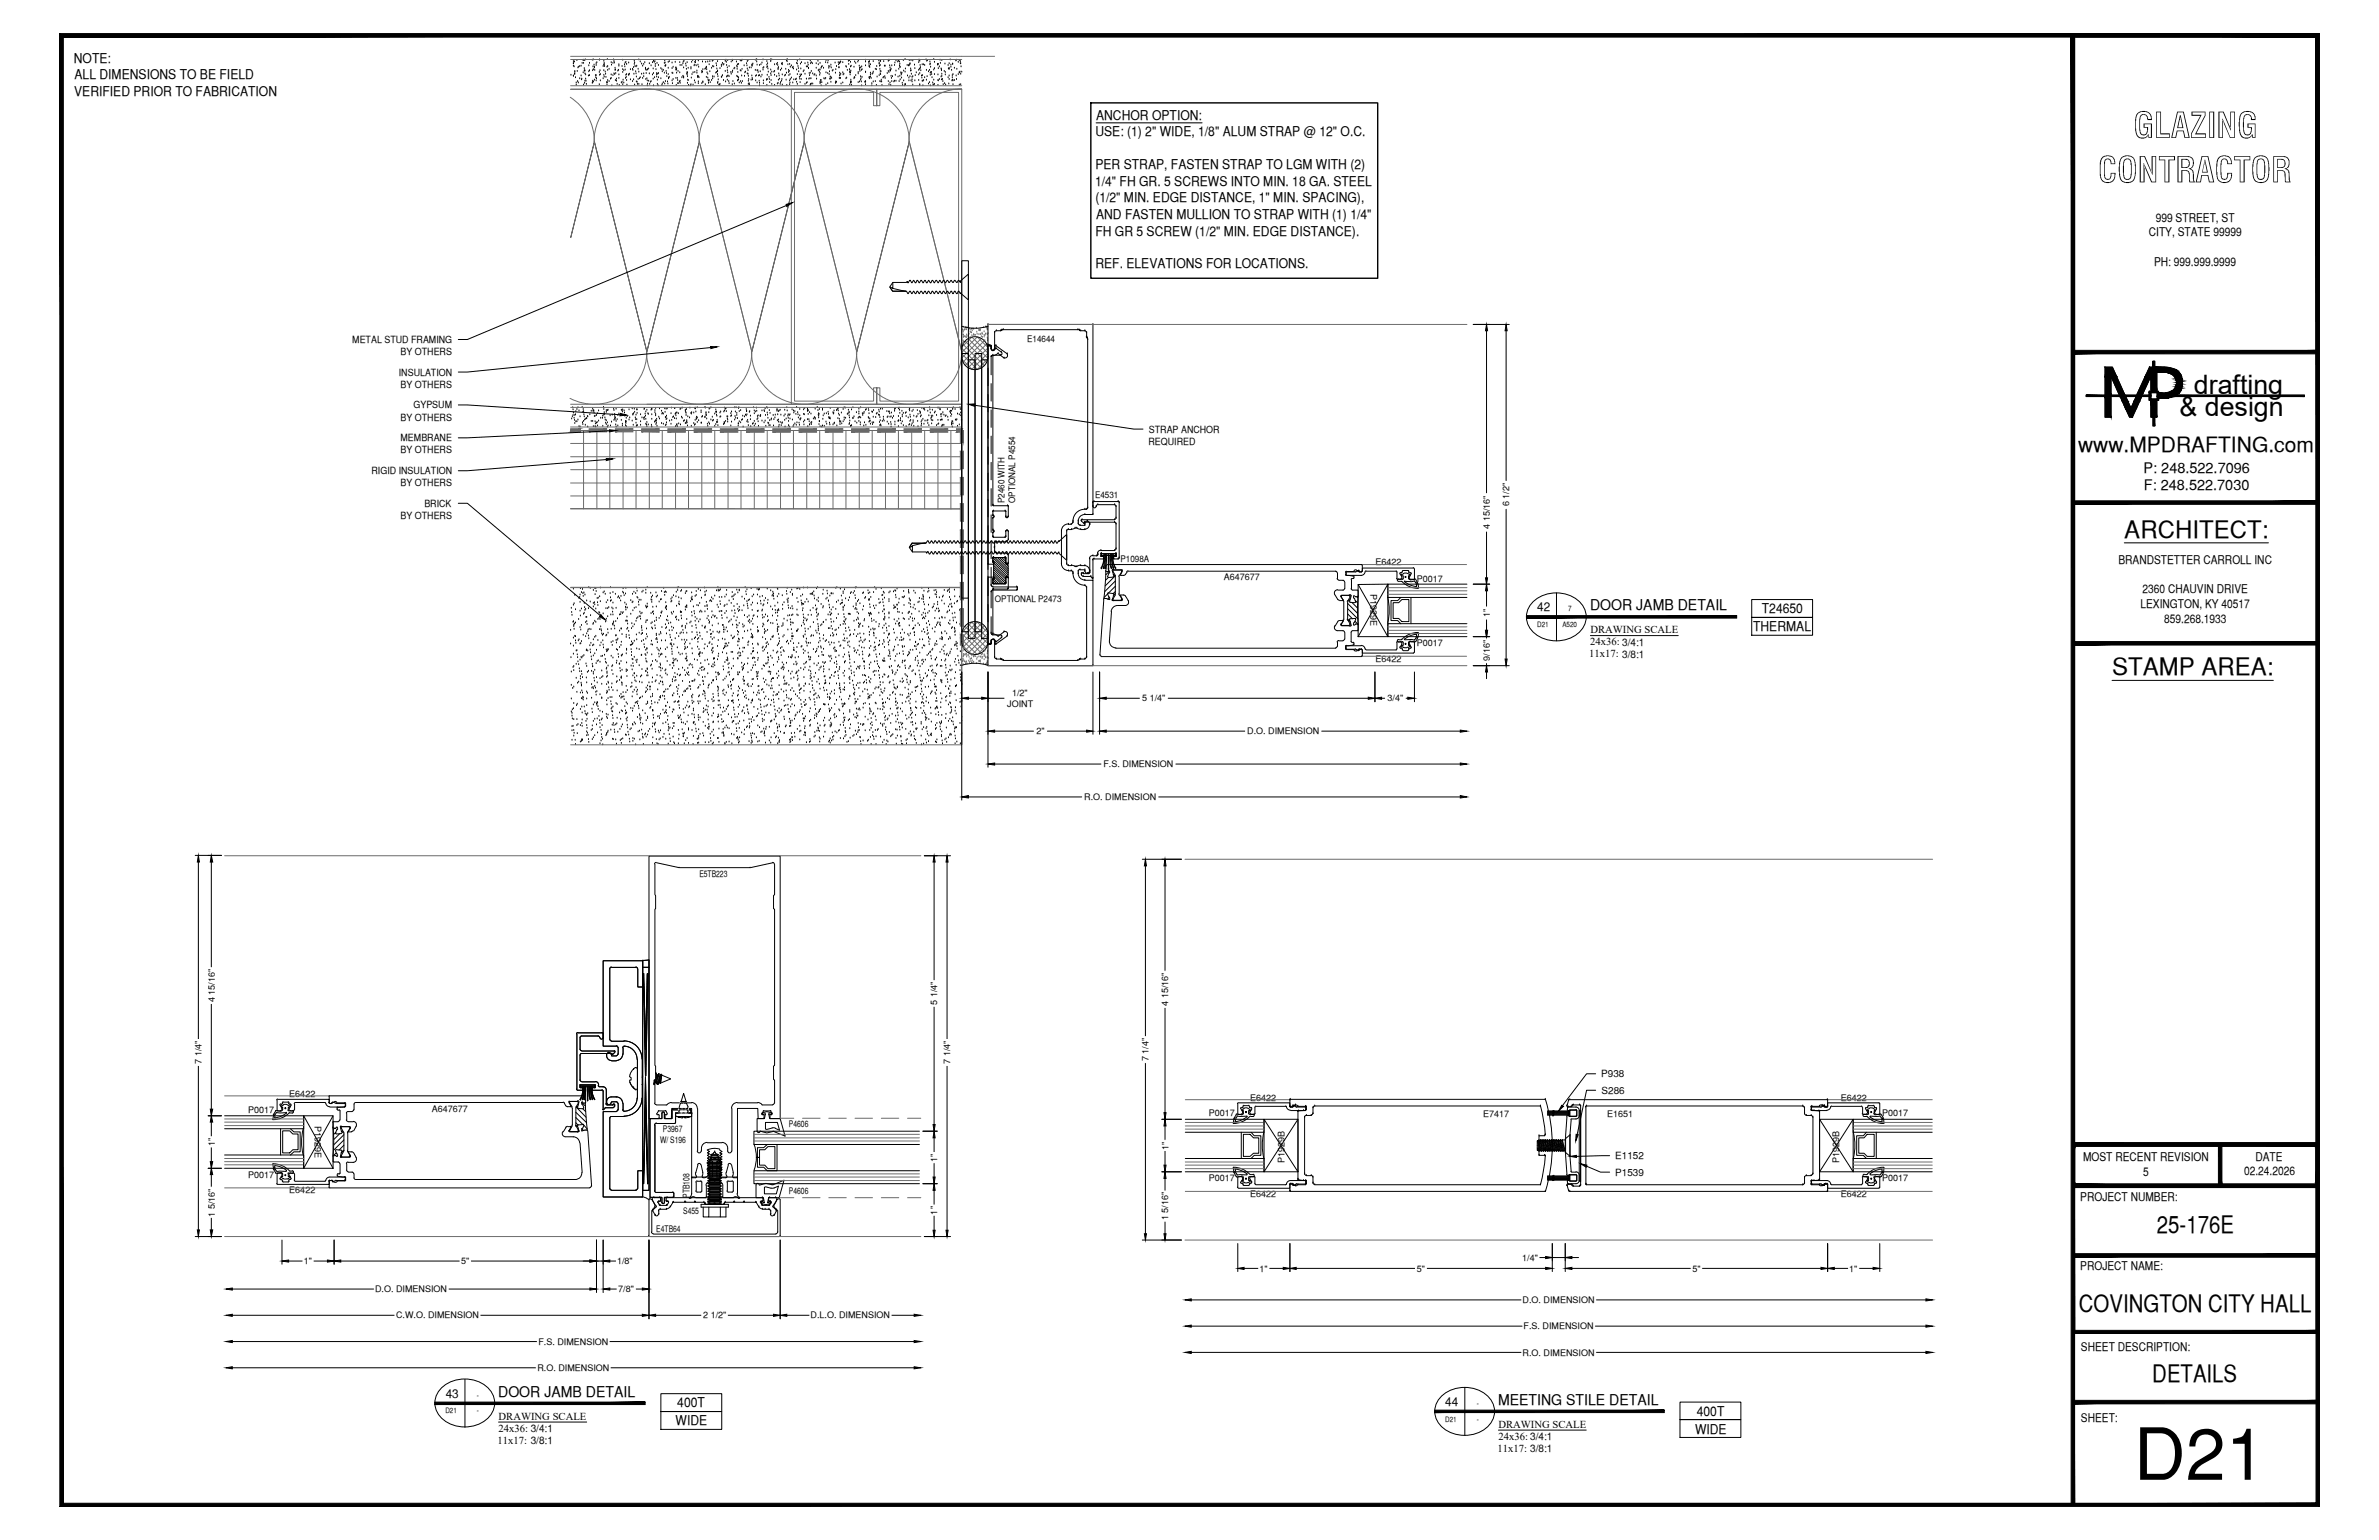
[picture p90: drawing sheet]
<svg xmlns="http://www.w3.org/2000/svg" width="432mm" height="279mm" viewBox="0 0 432 279" stroke-linecap="round" stroke-linejoin="round" font-family="sans-serif">
<defs><g id="words">
<text font-size="13.1" x="387.3" y="268.5">D21</text>
<g font-size="6.3">
<text x="387.2" y="25">GLAZING</text>
<text x="380.8" y="33.1">CONTRACTOR</text>
</g>
<g font-size="4.9">
<text x="398.2" y="71.5">drafting</text>
<text x="395.6" y="75.5">&amp; design</text>
</g>
<g font-size="4.4">
<text x="385.6" y="97.5">ARCHITECT:</text>
<text x="383.3" y="122.5">STAMP AREA:</text>
<text x="391.5" y="223.7">25-176E</text>
<text x="377.3" y="238.1">COVINGTON CITY HALL</text>
<text x="390.7" y="250.7">DETAILS</text>
</g>
<text font-size="3.8" x="377.2" y="82">www.MPDRAFTING.com</text>
<g font-size="2.7">
<text x="288.6" y="110.7">DOOR JAMB DETAIL</text>
<text x="90.4" y="253.4">DOOR JAMB DETAIL</text>
<text x="271.9" y="254.9">MEETING STILE DETAIL</text>
</g>
<g font-size="2.6">
<text x="389.1" y="85.8">P: 248.522.7096</text>
<text x="389.1" y="89">F: 248.522.7030</text>
</g>
<g font-size="2.4">
<text x="13.4" y="11.4">NOTE:</text>
<text x="13.5" y="17.4">VERIFIED PRIOR TO FABRICATION</text>
<text x="13.5" y="14.4">ALL DIMENSIONS TO BE FIELD</text>
<text x="198.9" y="21.7">ANCHOR OPTION:</text>
<text x="198.8" y="24.7">USE: (1) 2&quot; WIDE, 1/8&quot; ALUM STRAP @ 12&quot; O.C.</text>
<text x="198.8" y="33.7">1/4&quot; FH GR. 5 SCREWS INTO MIN. 18 GA. STEEL</text>
<text x="198.8" y="30.7">PER STRAP, FASTEN STRAP TO LGM WITH (2)</text>
<text x="198.8" y="36.7">(1/2&quot; MIN. EDGE DISTANCE, 1&quot; MIN. SPACING),</text>
<text x="198.9" y="39.8">AND FASTEN MULLION TO STRAP WITH (1) 1/4&quot;</text>
<text x="198.8" y="42.7">FH GR 5 SCREW (1/2&quot; MIN. EDGE DISTANCE).</text>
<text x="198.8" y="48.7">REF. ELEVATIONS FOR LOCATIONS.</text>
<text x="319.8" y="111.3">T24650</text>
<text x="318.2" y="114.5">THERMAL</text>
<text x="122.9" y="255.3">400T</text>
<text x="308" y="256.9">400T</text>
<text x="122.6" y="258.6">WIDE</text>
<text x="307.7" y="260.1">WIDE</text>
</g>
<g font-size="2.2">
<text x="391.3" y="40.2">999 STREET, ST</text>
<text x="390" y="42.9">CITY, STATE 99999</text>
<text x="391" y="48.2">PH: 999.999.9999</text>
<text x="384.5" y="102.3">BRANDSTETTER CARROLL INC</text>
<text x="388.9" y="107.6">2360 CHAUVIN DRIVE</text>
<text x="279" y="110.9">42</text>
<text x="388.5" y="110.3">LEXINGTON, KY 40517</text>
<text x="392.8" y="113">859.268.1933</text>
<text x="378.1" y="210.6">MOST RECENT REVISION</text>
<text x="389" y="213.3">5</text>
<text x="407.3" y="213.2">02.24.2026</text>
<text x="409.4" y="210.6">DATE</text>
<text x="377.6" y="217.8">PROJECT NUMBER:</text>
<text x="377.6" y="230.4">PROJECT NAME:</text>
<text x="377.7" y="245.2">SHEET DESCRIPTION:</text>
<text x="80.9" y="253.6">43</text>
<text x="262.3" y="255">44</text>
<text x="377.7" y="257.9">SHEET:</text>
</g>
<g font-size="1.9">
<text x="288.4" y="119.3">11x17: 3/8:1</text>
<text x="288.6" y="117.1">24x36: 3/4:1</text>
<text x="288.7" y="114.9">DRAWING SCALE</text>
<text x="90.5" y="257.6">DRAWING SCALE</text>
<text x="90.3" y="261.9">11x17: 3/8:1</text>
<text x="90.5" y="259.7">24x36: 3/4:1</text>
<text x="271.8" y="263.4">11x17: 3/8:1</text>
<text x="272" y="259">DRAWING SCALE</text>
<text x="272" y="261.2">24x36: 3/4:1</text>
</g>
<g font-size="1.8">
<text x="63.9" y="62.2">METAL STUD FRAMING</text>
<text x="72.7" y="64.5">BY OTHERS</text>
<text x="72.4" y="68.2">INSULATION</text>
<text x="72.7" y="70.4">BY OTHERS</text>
<text x="72.7" y="76.3">BY OTHERS</text>
<text x="75.1" y="74.1">GYPSUM</text>
<text x="72.7" y="80.1">MEMBRANE</text>
<text x="72.7" y="82.2">BY OTHERS</text>
<text x="208.5" y="80.7">REQUIRED</text>
<text x="208.5" y="78.5">STRAP ANCHOR</text>
<text x="67.4" y="86">RIGID INSULATION</text>
<text x="72.7" y="88.3">BY OTHERS</text>
<text x="72.7" y="94.2">BY OTHERS</text>
<text x="77" y="92">BRICK</text>
<text x="290.6" y="195.5">P938</text>
<text x="290.7" y="198.5">S286</text>
<text x="293.2" y="210.3">E1152</text>
<text x="293.2" y="213.3">P1539</text>
</g>
<g font-size="1.6">
<text x="186.4" y="62">E14644</text>
<text x="182.3" y="91.3" transform="rotate(-90 182.3 91.3)">P2460 WITH</text>
<text x="184.3" y="91.2" transform="rotate(-90 184.3 91.2)">OPTIONAL P4554</text>
<text x="198.8" y="90.3">E4531</text>
<text x="270.4" y="95.9" transform="rotate(-90 270.4 95.9)">4 15/16&quot;</text>
<text x="273.9" y="91.9" transform="rotate(-90 273.9 91.9)">6 1/2&quot;</text>
<text x="203.4" y="101.9">P1098A</text>
<text x="222.1" y="105.3">A647677</text>
<text x="248.7" y="107.8" transform="rotate(90 248.7 107.8)">P1929E</text>
<text x="249.7" y="102.5">E6422</text>
<text x="257.2" y="105.5">P0017</text>
<text x="180.6" y="109.3">OPTIONAL P2473</text>
<text x="270.4" y="112" transform="rotate(-90 270.4 112)">1&quot;</text>
<text x="257.2" y="117.3">P0017</text>
<text x="270.4" y="119.9" transform="rotate(-90 270.4 119.9)">9/16&quot;</text>
<text x="249.7" y="120">E6422</text>
<text x="182.8" y="128.3">JOINT</text>
<text x="183.7" y="126.3">1/2&quot;</text>
<text x="207.3" y="127.3">5 1/4&quot;</text>
<text x="251.8" y="127.3">3/4&quot;</text>
<text x="188.2" y="133.2">2&quot;</text>
<text x="226.4" y="133.2">D.O. DIMENSION</text>
<text x="200.3" y="139.2">F.S. DIMENSION</text>
<text x="196.8" y="145.2">R.O. DIMENSION</text>
<text x="126.9" y="159.1">E5TB223</text>
<text x="39" y="181.8" transform="rotate(-90 39 181.8)">4 15/16&quot;</text>
<text x="170.1" y="182.3" transform="rotate(-90 170.1 182.3)">5 1/4&quot;</text>
<text x="212" y="182.5" transform="rotate(-90 212 182.5)">4 15/16&quot;</text>
<text x="36.6" y="193" transform="rotate(-90 36.6 193)">7 1/4&quot;</text>
<text x="172.5" y="193" transform="rotate(-90 172.5 193)">7 1/4&quot;</text>
<text x="208.5" y="192.5" transform="rotate(-90 208.5 192.5)">7 1/4&quot;</text>
<text x="45" y="201.9">P0017</text>
<text x="52.5" y="198.9">E6422</text>
<text x="78.4" y="201.7">A647677</text>
<text x="219.4" y="202.5">P0017</text>
<text x="226.9" y="199.7">E6422</text>
<text x="269.2" y="202.6">E7417</text>
<text x="291.7" y="202.6">E1651</text>
<text x="334.1" y="199.7">E6422</text>
<text x="341.6" y="202.5">P0017</text>
<text x="39" y="208" transform="rotate(-90 39 208)">1&quot;</text>
<text x="57.1" y="204.2" transform="rotate(90 57.1 204.2)">P1929E</text>
<text x="119.8" y="207.4">W/ S196</text>
<text x="120.3" y="205.4">P3967</text>
<text x="143.2" y="204.5">P4606</text>
<text x="212.1" y="208.6" transform="rotate(-90 212.1 208.6)">1&quot;</text>
<text x="45" y="213.7">P0017</text>
<text x="170.1" y="210.8" transform="rotate(-90 170.1 210.8)">1&quot;</text>
<text x="219.4" y="214.2">P0017</text>
<text x="233.2" y="210.9" transform="rotate(-90 233.2 210.9)">P1929B</text>
<text x="333.8" y="210.9" transform="rotate(-90 333.8 210.9)">P1929B</text>
<text x="341.6" y="214.2">P0017</text>
<text x="39" y="220.7" transform="rotate(-90 39 220.7)">1 5/16&quot;</text>
<text x="52.5" y="216.4">E6422</text>
<text x="124" y="220.2">S455</text>
<text x="125.2" y="217.3" transform="rotate(-90 125.2 217.3)">PTB108</text>
<text x="143.2" y="216.5">P4606</text>
<text x="170.1" y="220.3" transform="rotate(-90 170.1 220.3)">1&quot;</text>
<text x="212" y="221.4" transform="rotate(-90 212 221.4)">1 5/16&quot;</text>
<text x="226.9" y="217.2">E6422</text>
<text x="334.1" y="217.2">E6422</text>
<text x="119.1" y="223.5">E4TB64</text>
<text x="55.1" y="229.4">1&quot;</text>
<text x="83.7" y="229.4">5&quot;</text>
<text x="112" y="229.4">1/8&quot;</text>
<text x="228.6" y="230.7">1&quot;</text>
<text x="257.2" y="230.7">5&quot;</text>
<text x="276.3" y="228.7">1/4&quot;</text>
<text x="307.2" y="230.7">5&quot;</text>
<text x="335.7" y="230.7">1&quot;</text>
<text x="68.1" y="234.4">D.O. DIMENSION</text>
<text x="71.9" y="239.2">C.W.O. DIMENSION</text>
<text x="112.2" y="234.4">7/8&quot;</text>
<text x="127.6" y="239.2">2 1/2&quot;</text>
<text x="147.1" y="239.2">D.L.O. DIMENSION</text>
<text x="276.4" y="236.4">D.O. DIMENSION</text>
<text x="97.7" y="244">F.S. DIMENSION</text>
<text x="276.4" y="245.9">R.O. DIMENSION</text>
<text x="276.5" y="241.2">F.S. DIMENSION</text>
<text x="97.5" y="248.7">R.O. DIMENSION</text>
</g>
<g font-size="1.3">
<text x="279" y="113.8">D21</text>
<text x="283.6" y="113.8">A520</text>
<text x="284.6" y="110.9">7</text>
<text x="80.8" y="256.4">D21</text>
<text x="86.6" y="253.6">-</text>
<text x="86.6" y="256.4">-</text>
<text x="262.3" y="257.9">D21</text>
<text x="268" y="255">-</text>
<text x="268" y="257.9">-</text>
</g>
</g></defs>
<!-- layer: NOTES -->
<g fill="none" stroke="#000" stroke-width=".18">
<path d="M142.7 37.3l-57.9 24.3h-1.6M198.9 22.3h19.3M83.2 73.5h1.6l27.8 1.7M110.6 78.2l-27.4 1.2M129 63.1l-44.2 4.4h-1.6M177 73.5l28.8 4.4h1.7M83.2 91.3h1.6l24.2 20.4M110 83.4l-25.2 2h-1.6M317.9 108.8h11.1v3.2h-11.1zM317.9 112h11.1v3.3h-11.1zM289.6 194.8h-1.6l-4.4 5.8M289.6 197.8h-1.6l-1.7 8.1"/>
<path d="M288 211.6l2.5 1.1h1.7M292.2 209.7l-6.1 .1M120 252.9h11v3.2h-11zM120 256.1h11v3.2h-11zM304.9 254.4h11.1v3.2h-11.1zM304.9 257.6h11.1v3.2h-11.1z"/>
</g>
<!-- layer: SYMBOLS -->
<g fill="#000" stroke="#000" stroke-width=".18">
<path d="M277.1 111.7v.4l38.1-.4zM277.1 112.1l38.1-.4v.4z"/>
<path d="M78.9 254.4v.4l38.2-.4zM78.9 254.8l38.2-.4v.4z"/>
<path d="M260.4 255.8v.5l41.7-.5zM260.4 256.3l41.7-.5v.5z"/>
</g>
<path d="M278.3 109.1a6.3 6.3 0 0 1 8.9 .6 3.9 3.9 0 0 1-2 6 6 6 0 0 1-7.8-2.3 3.7 3.7 0 0 1 .9-4.3zM282.5 107.6v8.7M80.2 251.7a6.3 6.3 0 0 1 8.8 .6 3.9 3.9 0 0 1-1.9 6 6 6 0 0 1-7.8-2.2 3.7 3.7 0 0 1 .9-4.4zM84.4 250.3v8.7M261.7 253.3a6.3 6.3 0 0 1 8.8 .6 3.9 3.9 0 0 1-1.9 5.9 6 6 0 0 1-7.8-2.2 3.7 3.7 0 0 1 .9-4.3zM265.9 251.7v8.7" fill="none" stroke="#000" stroke-width=".18"/>
<!-- layer: MEDIUM_2 -->
<path d="M174.6 64.1h1.2v50.5h-1.2zM175.8 65.3h1.2v50.5h-1.2zM177 64.1h1.2v50.5h-1.2zM178.2 65.3h1.1v50.5h-1.1zM288.7 115.3h15.9M90.5 258h16M272 259.5h15.9" fill="none" stroke="#000" stroke-width=".18"/>
<!-- layer: 0 -->
<g fill="#fff" stroke="#fff" stroke-width=".18">
<path d="M128.5 218.5l1.2-.1-.1 .1z"/>
<path d="M128.5 217.3l1.2 1.1-1.2 .1z"/>
<path d="M129.7 218.4l.1 .1h1.1zM129.7 218.4l1.2-1.1v1.2zM128.5 217.3l1.2 1.1 1.2-1.1z"/>
</g>
<path d="M128.5 217.3h2.4v1.2h-1.1l-.1-.1-.1 .1h-1.1z" fill="none" stroke="#000" stroke-width=".18"/>
<!-- layer: P Parts -->
<g fill="none" stroke="#000" stroke-width=".18">
<path d="M246.5 106h5.4v9.5h-5.4zM246.5 106l5.4 9.5M251.9 106l-5.4 9.5M253.8 116l-.2 .2 .2 .3M253.8 105l-.2 .3 .2 .2M253.9 116.1h.5M253.9 116.5h.7M253.9 105.5h.5M254.3 117.2l.5 .3M254.3 105.5a4.7 4.7 0 0 0 3.1 1.2M254.4 117.2h.1M254.4 104.5h.3v.5"/>
<path d="M254.4 104.4h.1M254.5 116.4l.1 .1M254.6 105l-.7 .1M254.7 116.5v.6h-.3M254.8 104.1l.5-.1 .2 .1M254.8 104.1l-.5 .2M254.9 115.9l.1 .2M255 105.5a2.85 2.85 0 0 0 2.1 .9v-.1M255 105.4l-.1 .2M255.1 116.1l1.1-.1 .5 .1M255.5 117.4l-.2 .1-.5-.1M255.6 104.1l.4 .2"/>
<path d="M255.7 116.6v.5h.2M255.7 104.9v.2l.3 .1M255.9 117.2h.1M255.9 104.4h.1M255.9 104.5h-.2v.4M256 117.2l-.4 .3M256.7 105.4l.3 .4M256.7 105.4l-.5 .1h-1.1M256.8 116l-.1 .1M256.8 105l.1 .1M256.9 116.5l-1-.2-.2 .3M256.9 105.1l-.9 .1"/>
<path d="M256.9 116.3l-.1 .1M256.9 105.7l.3 .1-.2 .2M257 115.8l-.2 .3M257 105.2l.3 .6M257 115.4l.2 .3h-.3M257.1 115.2v-.1a2.85 2.85 0 0 0-2.1 .8M257.1 106v.4M257.1 115.2v.3M257.3 105.7v.1M257.3 115.6l-.3 .8M257.3 114.7l.1 .2M257.4 114.7a4.7 4.7 0 0 0-3.1 1.3"/>
<path d="M257.4 105.9l.1 .8M257.4 106.6l-.1 .1M257.5 114.9l-.1 .7M105.3 199.5l.1 .1M105.7 199.5h.1M105.7 197.1v1.5l-.4 .9M105.8 197.2h-.5v-.4h2.6v.4h-.4M105.8 197.1a3.6 3.6 0 0 1-.5 2.4M105.9 197.2h.1M106 197.1l-.1 1.4-.2 1M106 199.5h.1M106.1 197.1v1l-.3 1.4"/>
<path d="M106.1 197.2h.1M106.2 197.1l-.2 2.4M106.3 197.1l-.2 2.4M106.3 197.2h.3v2.5l.1-2.5h.3M106.9 197.1v1.4l.2 1M107 197.1l.2 2.3M107.1 197.2h.1M107.2 197.1v1l.3 1.4M107.3 199.5h-.2M107.3 197.2h.1M107.3 197.1v1.4l.3 .9M107.4 197.1a3.5 3.5 0 0 0 .5 2.4"/>
<path d="M107.5 197.1a4.6 4.6 0 0 0 .4 2.4M107.6 199.5h-.1M49.5 203l.1 .1M49.5 211.3l.2 .8M49.6 211.1l-.1 .1M49.6 211.1a4.2 4.2 0 0 1 3 1.4M49.6 212l.4 .8M49.6 202.1v.1M49.7 202.3l-.2 .8M49.8 211.6l.1 .3M49.8 211.6l.1-.1a2.85 2.85 0 0 1 2.1 .8M49.8 202.8l.2 .1"/>
<path d="M49.9 211.8l-.2 .2 .3 .1 .2 .4M49.9 202.5l-.1 .3M50 202.1l-.3 .1 .2 .2M50 212.8l.1 .1M50 201.5l-.3 .7M50.1 201.5h-.1M50.1 212.4l.1 .1M50.2 212.9l.9-.2 .2 .3M50.2 201.5l.8 .1M50.2 201.9l-.2 .3M50.2 201.8l-.1 .1M50.3 212.5h1.6"/>
<path d="M50.3 201.9h1.6M51.1 213.6h.1M51.1 200.8h.1M51.1 200.9h.2v.4M51.1 213.6l.3 .3M51.3 213v.5h-.2M51.3 201.3l-.1 .2h-.2M51.4 213.8l.5 .1 .2-.1M51.4 200.5l-.3 .2M51.9 201.8l.1 .2M52 212.3l-.1 .2M52 201.9l-.8 .5-1.3 .4"/>
<path d="M52.1 200.4h-.2l-.5 .1M52.2 200.5l.4 .2M52.3 201.4l.1 .1M52.3 212.9v.6h.3M52.4 212.8l-.1 .1M52.4 201.5h.7M52.4 212.9h.7M52.5 201.9a4.1 4.1 0 0 1-2.9 1.2M52.6 201.9h-.1M52.6 213.6h.1M52.6 200.9h-.3v.5M52.6 200.8h.1"/>
<path d="M52.6 201.9h.5M52.6 212.5h.5M52.6 213.6l-.4 .3M53.1 212.4l.2 .2-.2 .3M53.1 201.5l.2 .2-.2 .2M55.1 202.4h5.4v9.6h-5.4zM55.1 202.4l5.4 9.6M60.5 202.4l-5.4 9.6M118 202.9h2.1v-.9v.9h-2.1v14.3h2.1v1v-1h-2.1zM118.8 216l.1 .2 .3 .1M118.9 204.2v11.8M119.2 203.8l-.4 .3"/>
<path d="M119.2 216.3h2.9M119.2 203.8h3.2M120.1 202l.3-.3 .2 .3M122 201.5v1.4h-1.4v-.9M122.1 216.3l.2 .2M122.1 217.2h-1.5l-.1 1.1h-.3l-.1-.1M122.1 201.3l-.2 .2M122.2 201.4h3M122.3 216.5v.5M122.3 217l-.2 .2M122.6 203.6l-.2 .2M125.1 217.3v.1h.2"/>
<path d="M125.2 201.3l.2 .2M125.3 217.2l-.1 .1M125.4 201.5v.4h-2.8v1.7M125.4 217.3a.54 .54 0 0 1 .8 0M125.5 217.3l-.2 .1M125.5 216.5l-.2 .7M125.5 213.7v2.8M126.3 216.1l.2 .2M126.4 214.5v1.6M126.5 214.2l-.2 .3M126.6 214.3h.6M126.6 216.3h.6"/>
<path d="M127.2 214.2l.2 .3v1.6M127.4 216.1l-.2 .2M128.2 217.1l-.2 .2h-1.7M128.2 215.1v2M128.4 212v.2l.2 .1M128.4 210.8v.3h.2M128.5 210.9l1.2-.8 1.2 .8M128.6 212.3l.7-.5v1.8h-3.7h-.1M128.6 211.1l.7-.4v.8l-.8 .5M128.7 214.4a.6 .6 0 0 0-.6 .6M128.8 214.5h.7l.2-.1 .2 .1h.7M130.6 214.4a.6 .6 0 0 1 .6 .6"/>
<path d="M130.8 211.1l-.7-.4v.8l.8 .5M130.8 212.3l-.7-.5v1.8h3.7M130.9 210.8l.1 .3h-.2M130.9 212l.1 .2-.2 .1M131.1 217.1l.2 .2h1.9M131.2 215.1v2M132 216.1l.2 .2M132 214.5v1.6M132.2 214.2l-.2 .3M132.2 214.3h.7M132.2 216.3h.7M132.9 214.2l.2 .3v1.6"/>
<path d="M133.1 216.1l-.2 .2M133.8 213.6h.1M133.8 216.5l.3 .7M133.9 213.7v2.8M133.9 217.3a.54 .54 0 0 0-.8 0M133.9 217.3l.2 .1M134.2 217.2v.1M134.2 217.3v.1h-.1M223.8 211.9l.2 .8M223.8 203.7l.1 .1M223.9 211.8a4.1 4.1 0 0 1 2.9 1.2M223.9 211.8l-.1 .1"/>
<path d="M224 202.9l-.2 .9M224 212.7v.1M224 212.9l.4 .6M224.2 212.2a2.85 2.85 0 0 1 2.1 .8M224.2 212.2l.1 .3M224.2 212.5l-.1 .2 .2 .1 .2 .3M224.3 203.1l-.1 .4M224.3 202.8l-.2 .1 .1 .2M224.4 202.2h1M224.4 213.4l.1 .1M224.4 202.2l-.4 .7M224.5 213.1l.1 .1"/>
<path d="M224.5 202.6l-.2 .3M224.6 202.4l-.1 .1M224.6 202.5h1.7M224.6 213.2h1.7M225.4 213.4h.2l.1 .2M225.4 213.4l-.9 .2M225.4 201.5h.3v.5M225.4 214.2l.4 .3M225.7 202l-.1 .2h-.2M225.7 213.7v.5h-.3M225.8 214.5l.5 .1 .2-.1M225.8 201.1l-.4 .3"/>
<path d="M226.3 202.5v.2M226.3 202.6a2.85 2.85 0 0 1-2.1 .9v-.1M226.3 212.9v.2M226.5 201.1l-.2-.1-.5 .1M226.6 201.1l.4 .3M226.6 202l.1 .1M226.6 213.6v.6h.4M226.8 202.2h.7M226.8 202.6a4.1 4.1 0 0 1-2.9 1.2M226.9 213.1h.1M227 202.5l-.1 .1M227 201.5h-.4v.6"/>
<path d="M227 202.6h.5M227 213.1h.5M227 214.2l-.4 .4M227.4 202.1l.2 .2-.2 .3M227.4 213l.2 .3-.2 .2M227.5 213.5l-.9 .1M229.4 203.1h6.2v9.5h-6.2zM229.4 203.1l6.2 9.5M235.6 203.1l-6.2 9.5M280.9 213.6h4M280.9 213.7h4M280.9 213.8h4"/>
<path d="M280.9 213.9h4M280.9 214h4M280.9 214.1h4M280.9 213.4h4M280.9 201.9h4M280.9 201.7h4M280.9 202.1h4M280.9 202.2h4M280.9 202.3h4M280.9 201.5h4M281.9 213.2l-.1 .2 .1 .2-.1 .1 .1 .4-.1 .1 .3-.1-.2-.2 .2-.2-.2-.3 .2-.2M281.9 201.5l-.1 .1 .1 .2-.1 .6 .3-.2-.2-.1 .2-.2-.2-.3 .2-.1"/>
<path d="M284.8 213.2l-.1 .2 .1 .2-.1 .1 .1 .4-.1 .1M284.8 201.5l-.1 .1 .1 .2-.1 .6M284.9 213.2h1.3v1h-1.3zM284.9 201.4h1.3v1.1h-1.3zM330.3 203.1h6.1v9.5h-6.1zM330.3 203.1l6.1 9.5M336.4 203.1l-6.1 9.5M338.4 202.1l-.2 .1v.3l.6 .1M338.4 213l-.2 .1v.3l.9 .1M338.4 202.2h.7M338.8 202.5l.1 .1M338.8 201.5h.4v.6"/>
<path d="M338.8 214.2l.5 .4M338.9 202.6a4.1 4.1 0 0 0 2.9 1.2M339.1 213.5l.1 .1M339.2 202l-.1 .1M339.2 213.6v.6h-.4M339.3 201.1l.5-.1 .2 .1M339.3 201.1l-.5 .3M339.4 202.6a2.85 2.85 0 0 0 2.2 .9v-.1M339.4 212.9l.1 .2M339.5 202.5l-.1 .2M339.5 202.5h1.7M340 214.5l-.2 .1-.5-.1"/>
<path d="M340 201.1l.4 .3M340.1 202l.1 .2h.2M340.2 213.7v.5h.2M340.4 201.5h-.2v.5M340.4 214.2l-.4 .3M340.4 213.4h-.2l-.1 .2M340.5 213.4l.8 .2M341.2 202.4l.1 .1M341.3 213.1l-1.8 .1M341.3 202.6l.2 .3M341.4 202.2h-.9M341.4 213.4l-.1 .1"/>
<path d="M341.4 202.2l.4 .6M341.5 202.8l.2 .1-.1 .2v.4M341.5 212.8l-.2 .3M341.6 212.5l.1 .2-.2 .1M341.6 212.2a2.85 2.85 0 0 0-2.2 .8M341.6 212.2v.3M341.8 202.8v.1M341.8 212.7v.1M341.8 211.8a4.2 4.2 0 0 0-3 1.3h-.4M341.8 212.9l-.4 .6M341.9 211.8v.1M341.9 202.9v.9"/>
<path d="M341.9 203.7v.1M341.9 211.9v.8"/>
<circle cx="255.1" cy="116.8" r=".1"/>
<circle cx="255.1" cy="104.7" r=".1"/>
<circle cx="51.8" cy="213.2" r=".1"/>
<circle cx="51.8" cy="201.1" r=".1"/>
<circle cx="226.2" cy="201.8" r=".1"/>
<circle cx="226.2" cy="213.8" r=".1"/>
<circle cx="339.6" cy="213.8" r=".1"/>
<circle cx="339.6" cy="201.8" r=".1"/>
</g>
<!-- layer: COMPONENTS -->
<g fill="none" stroke="#000" stroke-width=".18">
<path d="M179.3 58.9h.1M181.8 59.9l-.2 .1M181.8 59.9h.1M181.9 59.9h.1M181.9 59.9h-.1M182.1 59.8h-.2M182.1 59.8h.1M182.1 59.8h13.5M195.6 59.8h.2M195.6 59.8h.1M195.9 59.9h.1M195.9 59.9l.2 .1"/>
<path d="M196 59.9h.1M198.4 58.9h.1M179.3 62.5l.2 .2M179.3 62.5v-3.6h19.1v34.4h-1.5M179.3 62.5h.1M179.5 62.7h.1M179.5 62.7h.3M179.8 62.7l.2 .1M179.8 62.7h.1M180 62.9h.1M180 63.3h.1M180 62.9v.4"/>
<path d="M180.5 63.3h.1M180.5 60.3h.1M180.5 60.3v3M180.5 63.3a.29 .29 0 0 1-.3 .3 .29 .29 0 0 1-.2-.3M180.8 60l-.3 .3M180.8 60h.1M180.8 60h.8M181.6 60h.1M196.2 60h.1M196.2 60h.7M196.9 60l.3 .3M196.9 60h.1"/>
<path d="M197.2 61.1l.1 .2M197.2 60.3h.1M197.2 61.1h.1M197.2 60.3v.8M197.3 61.3h.1M197.3 61.4l.1 .2M197.4 61.3h.1M197.4 61.6h.1M197.4 61.6v30.5M192.7 96.3h.1M192.7 96.3v6M193.6 96.3h.1"/>
<path d="M193.6 96.3v6M193.9 96l-.3 .3M193.9 95.1a1.24 1.24 0 0 0-1.2 1.2M193.9 96.1h.1M193.9 95.1h.1M193.9 96.1h.6M193.9 95.1h.5M194.4 95.1h.1M194.5 96.1h.1M194.7 94.8l-.3 .3M194.8 94.6h.1M194.8 94.8h.1"/>
<path d="M194.8 94.6v.2M195.1 95.8l-.6 .2M195.1 95.8h.1M195.1 95.8h.3M195.5 95.8h.1M195.5 95.8l.6 .2M195.7 95l.3 .3M195.7 95h.1M195.7 94.6h.1M195.7 94.6v.4M196 95.3h.1M196.2 96.1h.1"/>
<path d="M196.2 96.1h.7M196.9 93.3a1.17 1.17 0 0 0-1.2 1.2M196.9 92.4a2.13 2.13 0 0 0-2.1 2.1M196.9 95v.3h-.9M196.9 96.1h.1M196.9 95h.1M196.9 95.3h.1M196.9 93.3h.1M196.9 92.4h.1M196.9 92.4h.3M197.2 92.4h.1M197.3 94.6l.3 .1 .1 .3"/>
<path d="M197.3 94.6l-.3 .1-.1 .3M197.4 94.6h.1M197.4 92.1h.1M197.4 92.1l-.3 .3M197.7 95.2a.86 .86 0 0 1-.8 .8M197.8 95.2h.1M197.8 95h.1M197.8 95v.2M198.4 93.3h.1M179.3 117h.1M179.5 116.8l-.2 .2M179.5 116.9h.1"/>
<path d="M179.5 116.9h.3M179.8 116.9h.1M180 116.3h.1M180 116.7h.1M180 116.3v.4M180 116.7l-.2 .1M180 116.2a.29 .29 0 0 1 .2-.2 .29 .29 0 0 1 .3 .2M180.5 119.3h.1M180.5 116.3h.1M180.5 116.3v3M180.5 119.2l.3 .3M180.8 119.6h.1"/>
<path d="M180.8 119.6h.8M181.6 119.6l.2 .1M181.6 119.6h.1M181.8 119.6h.1M181.8 119.6l.1 .1M181.9 119.7h.1M181.9 119.7l.2 .1M182.1 119.8h.1M182.1 119.8h13.5M192.7 102.3a1.24 1.24 0 0 0 1.2 1.2M192.7 102.3h.1M193.6 102.3l.3 .3"/>
<path d="M193.6 102.3h.1M193.9 102.6h.1M193.9 103.6h.1M193.9 102.6h.6M193.9 103.6h.5M194.4 103.5l.3 .3M194.4 103.6h.1M194.5 102.6l.6 .1M194.5 102.6h.1M194.8 104a2.13 2.13 0 0 0 2.1 2.2M194.8 103.8h.1M194.8 104.1h.1"/>
<path d="M194.8 103.8v.3M195.1 102.8h.1M195.1 102.8h.3M195.5 102.8h.1M195.6 119.8h.1M195.7 104a1.17 1.17 0 0 0 1.2 1.2M195.7 104.1h.1M195.7 103.6h.1M195.7 103.6v.5M195.8 119.7l-.2 .1M195.9 119.7h.1M196 119.6h.1"/>
<path d="M196 119.6l-.1 .1M196 103.3l-.3 .3M196 103.4h.9v.2M196 103.4h.1M196.1 119.6l-.2 .1M196.1 102.6l-.6 .1M196.2 102.6h.1M196.2 119.6h.1M196.2 102.6h.7M196.2 119.6h.7M196.9 106.2l.3 .3M196.9 102.6a.86 .86 0 0 1 .8 .9"/>
<path d="M196.9 105.3h1.5v15.5h-19.1v-3.8M196.9 102.6h.1M196.9 106.2h.1M196.9 119.6h.1M196.9 105.3h.1M196.9 103.4h.1M196.9 103.6h.1M196.9 103.6a.41 .41 0 0 0 .4 .4 .41 .41 0 0 0 .4-.4M197.2 119.2l-.3 .3M197.2 106.6h.1M197.2 119.3h.1M197.2 106.6v12.7"/>
<path d="M197.4 104.1h.1M197.8 103.6h.1M197.8 103.5h.1M197.8 103.5v.1M198.4 105.3h.1M179.3 120.8h.1M198.4 120.8h.1M118.9 156.8v5.5l.1 .2v2.3l-.1 .2v28.3l.1 .1-.1 6.8M119.1 156.5h-.2l-.1 .2M119.2 156.5l4.1 .9M123.2 157.3l.1 .1M123.3 157.4h12.8"/>
<path d="M136.2 157.3l-.1 .1M140.2 156.5h.2l.1 .2M140.3 156.5l-4.1 .9M140.6 156.8v5.5l-.2 .2v2.3l.2 .2v28.3l-.2 .1v2.4l.2 .2v4.2M234.1 199.6h.1M234.1 199.6v1.1M234.2 199.5h-.1M234.2 199.5h.1M234.2 199.5h46.3M280.5 199.5h.1M280.5 199.5a28.6 28.6 0 0 1 0 16.6M284.7 199.6h.1"/>
<path d="M284.9 199.5a.67 .67 0 0 0-.4 .7l-.1 .3M284.9 199.5h.1M284.9 199.5h46.8M331.6 199.5h.1M331.7 199.5h.1M331.7 199.6h.1M331.7 199.6v1.1M117.8 217.7v6.5M117.9 217.5l.4 .1 .5 .9M117.9 217.5l-.1 .1M118.7 219.2l-.4 .4v3.9M118.8 218.4v.5l-.1 .3"/>
<path d="M118.8 200.1l.3 .3M119.1 200.5h1.9M119.2 202l.1 .2M119.4 202.2h.1M119.5 202.2l.1 .1M119.5 202.9h-1.7v-47.6h23.8v47.6h-1.7M119.5 201.6l-.2 .4M119.6 201.5l-.1 .1M119.6 201.5h1.2M119.6 202.4v.4M119.6 202.8l-.1 .1M120.6 202.8l.2 .1"/>
<path d="M120.7 202.4v.4M120.7 201.5l.2 .1M120.8 202.2l-.2 .1M120.8 202.9h1.1v-1.8h3.6v12.6h.7M120.8 202.2h.2M120.9 201.6l.2 .4M121.1 202l-.2 .2M121.1 200.4l-.2 .1M121.9 200l-.8 .4M121.9 200.1h3.6M125.5 200a1.05 1.05 0 0 1 1.1 1.1M126.6 208.8a.35 .35 0 0 0 .3 .4 .35 .35 0 0 0 .4-.4"/>
<path d="M126.6 201.1v7.8M126.6 211.3l.3-.2 .3 .2M126.7 211.3l-.5 1.6 .2 .5-.2 .3M127.3 211.3l.3 1.4M128.4 207.3a1.19 1.19 0 0 0-1.1 1.6M128.4 208.7l.4 .2-.4 .3 .4 .2-.4 .2 .4 .3-.4 .2 .4 .2-.4 .3 .4 .2-.4 .3 .4 .2-.4 .2 .4 .3-.4 .2 .4 .2-.4 .3 .4 .2-.4 .3 .4 .2-.8 .5-.4-.1-.2-.2 .1-.7M128.4 207.3h2.7M130.6 208.5v.2l.5 .2-.5 .3 .5 .2-.5 .2 .5 .3-.5 .2 .5 .2-.5 .3 .5 .2-.5 .3 .5 .2-.5 .2 .5 .3-.5 .2 .5 .2-.5 .3 .5 .2-.5 .3 .5 .2-.5 .2 .5 .3h.7M130.6 208.5l-1.4-.1-.8 .2M131 207.3a1.19 1.19 0 0 1 1.1 1.6M131.9 213.3v.3l-.2 .1M132.1 208.8a.35 .35 0 0 0 .3 .4 .35 .35 0 0 0 .4-.4"/>
<path d="M132.2 211.3l.2-.2 .3 .2M132.2 211.3l-.4 1.6 .1 .4M132.8 211.3l.3 1.4M132.8 201.1v7.8M133.1 212.7l-.1 .7 .2 .3M133.8 200a1.05 1.05 0 0 0-1 1.1M133.9 200.1h3.6M137.5 200l.8 .4M138.2 200.4l.2 .1M138.3 202l.1 .2M138.4 202.2h.2M138.4 200.5h1.9"/>
<path d="M138.5 202.2l.2 .1M138.6 202.9h-1l-.1-1.8h-3.6v12.6h-.7M138.6 201.6l-.3 .4M138.7 201.5l-.2 .1M138.7 201.5h1.1M138.7 202.4v.4M138.7 202.8l-.2 .1M139.7 202.8l.2 .1M139.8 202.4v.4M139.8 201.5l.1 .1M139.9 202.2l-.2 .1M139.9 202.2h.1"/>
<path d="M139.9 201.6l.2 .4M140.1 202l-.1 .2M140.5 200.1l-.3 .3M140.5 218.4v.5l.1 .3M140.7 219.2l.5 .4v3.9M141 217.8l-.4 .7M141.6 217.6l-.1-.1h-.3l-.3 .3M141.6 217.7v6.5M234.1 200.6l.1 .2M234.1 216l.1 .1M234.1 216h.1M234.1 214.9h.1"/>
<path d="M234.1 200.7h.1M234.1 214.9v1.1M234.2 216.2h.1M234.2 216.2h46.3M234.2 214.8l-.1 .1M234.3 214.8h.1M234.3 200.9h.1M234.3 214.8h.2M234.3 200.9h.2M234.5 214.8l.1 .1M234.5 214.8h.1M234.5 200.9h.1"/>
<path d="M234.6 200.6l-.1 .2M234.7 214.9v.1M234.7 215.1h.4M234.7 214.9h.1M234.7 215h.1M234.7 215.1h.1M234.7 200.6h.1M234.7 200.7h.1M235 215.1h.1M235 200.6h.1M235.1 200.5h.3l.1 .2M235.1 200.5l-.4 .2"/>
<path d="M235.1 215.1h.1M235.1 200.5h.1M235.5 214.9l-.1 .2h-.3M235.5 213.9l.2 .2M235.6 214.9h.1M235.6 213.9h.1M235.6 201.7h.1M235.6 200.7h.1M235.6 214.9h1.4M235.6 200.7h1.4M235.6 201.7v12.2M235.7 201.5l-.2 .1"/>
<path d="M235.7 214.1l1.3 .1M235.7 214.1h.1M235.7 201.5h.1M236.6 214.2h.1M236.6 201.5h.1M236.8 212.9l.3 .3M236.8 213h.1M236.8 202.7h.1M236.8 202.7v10.3M237 214.1l.1 .2M237 200.7l.1 .1M237 201.5h-1.3"/>
<path d="M237 214.9h.1M237 214.2h.1M237 201.5h.1M237 200.7h.1M237.1 202.4l-.3 .3M237.1 213.3h.1M237.1 202.4h.1M237.1 214.8h.1M237.1 214.3h.1M237.1 201.3h.1M237.1 200.9h.1M237.1 202.4h.9"/>
<path d="M237.1 213.3h.9M237.1 200.9v.4M237.1 214.3v.5M237.1 214.7l-.1 .2M237.1 201.3l-.1 .1M238 213.2l.3 .3M238 213.3h.1M238 202.4h.1M238.3 202l-.3 .3M238.3 214.6l.3 .3M238.3 213.6h.1M238.3 214.6h.1"/>
<path d="M238.3 201h.1M238.3 202.1h.1M238.3 201v1.1M238.3 213.6v1M238.6 200.7l-.3 .2M238.6 214.9h.1M238.6 200.7h.1M238.6 214.9h41M238.6 200.7h41M279.3 209.6h.1M279.3 206.1h.1M279.6 214.9h.1"/>
<path d="M279.6 200.7h.1M279.6 200.6a22.8 22.8 0 0 1 .8 5.3l-.1 .1M280.3 209.5l.2 .2M280.4 206.1h-1.1v3.5h1.1M280.4 209.6h.1M280.4 206.1h.1M280.5 209.7l-.4 3-.5 2.3M280.5 209.7h.1M280.5 205.9h.1M280.5 216.2h.1M284.4 200.5l.2 .3M284.4 215.1l.3 .9 .2 .2"/>
<path d="M284.5 200.5h.1M284.5 215.1h.1M284.6 214.8l-.2 .3M284.6 200.8h.1M284.6 214.9h.1M284.6 200.8h.6M284.6 214.9h.6M284.7 216h.1M284.9 216.2h.1M284.9 216.2h46.8M285.1 214.8l.3 .2M285.2 200.8h.1"/>
<path d="M285.2 214.9h.1M285.3 215l.2 .2M285.4 200.6l-.3 .2M285.4 200.6h.1M285.4 215.1h.1M285.5 200.4l-.2 .2M285.6 200.5h.1M285.6 215.2h.1M285.6 200.5h1.1M285.6 215.2h1.1M286.7 200.4l.2 .2M286.7 200.5h.1"/>
<path d="M286.7 215.2h.1M286.9 200.7h.1M286.9 215h.1M286.9 200.7v14.3M286.9 215l-.2 .2M287.8 214.8l.1 .1M287.8 214.8h.1M287.8 200.9h.1M287.8 200.9v13.9M287.9 200.7l-.1 .1M288 214.9h.1M288 200.7h.1"/>
<path d="M288 214.9h39.2M288 200.7h39.2M327.2 200.7l.3 .2M327.2 214.9h.1M327.2 200.7h.1M327.5 214.7l-.3 .2M327.5 202.1h.1M327.5 213.6h.1M327.5 214.7h.1M327.5 201h.1M327.5 201v1.1M327.5 213.6v1.1"/>
<path d="M327.5 202l.3 .3M327.8 213.3l-.3 .3M327.9 202.4h.1M327.9 213.3h.1M327.9 202.4h.8M327.9 213.3h.8M328.7 214.8l.1 .1M328.7 201.3l.1 .2M328.7 202.4l.3 .3M328.7 202.4h.1M328.7 213.3h.1M328.7 214.8h.1"/>
<path d="M328.7 214.3h.1M328.7 201.4h.1M328.7 200.9h.1M328.7 200.9v.5M328.7 214.3v.5M328.8 214.1l-.1 .2M328.8 200.7l-.1 .1M328.9 201.5h1.2M328.9 214.9h.1M328.9 214.2h.1M328.9 201.5h.1M328.9 200.7h.1"/>
<path d="M328.9 214.9h1.4M328.9 200.7h1.4M329 212.9l-.3 .3M329.1 202.7h.1M329.1 213h.1M329.1 202.7v10.3M329.2 214.2h.1M329.2 201.5h.1M330.1 201.5l.2 .1M330.1 214.1l-1.2 .1M330.1 214.1h.1M330.1 201.5h.1"/>
<path d="M330.2 214.9l.2 .2h.2M330.3 214l-.2 .1M330.3 214.9h.1M330.3 214h.1M330.3 201.7h.1M330.3 200.7h.1M330.3 201.7v12.3M330.6 200.5h-.2l-.2 .2M330.7 200.5l.4 .1M330.7 215.1h.1M330.7 200.5h.1M330.8 215.1h.1"/>
<path d="M330.8 200.6h.1M331.1 215h.1M331.1 215.1h-.4M331.1 200.7h.1M331.1 215.1h.1M331.1 200.6h.1M331.2 200.7l.1 .2M331.2 214.9h.1M331.2 215h.1M331.2 200.7h.1M331.2 214.9v.1M331.3 214.8l-.1 .1"/>
<path d="M331.3 214.8h.1M331.3 200.9h.1M331.3 214.8h.3M331.3 200.9h.3M331.6 214.8l.1 .1M331.6 214.8h.1M331.6 200.9h.1M331.7 216.2h.1M331.7 216.1l-.1 .1M331.7 200.7h.1M331.7 216.1h.1M331.7 214.9h.1"/>
<path d="M331.7 214.9v1.2M331.7 200.7l-.1 .2M117.7 224.1l.3 .2M118.2 223.5l.1 .2 .3 .1M118.6 223.9h22.2M141.2 223.5l-.2 .3h-.2M141.6 224.1l-.2 .2h-23.4"/>
</g>
<!-- layer: P-Parts -->
<g fill="none" stroke="#000" stroke-width=".18">
<path d="M179.3 62.8v39.6h1M179.3 62.8h.1M179.4 62.7l-.1 .1M179.5 62.7h.1M179.6 62.7l.3 .3M179.6 62.7h.1M179.9 63.2a.35 .35 0 0 0 .3 .4 .35 .35 0 0 0 .4-.4M179.9 63.2h.1M179.9 63h.1M179.9 63v.2M180.2 64.6h.1M180.2 64.6v27"/>
<path d="M180.6 62.8h.1M180.6 63.2h.1M180.6 62.8v.4M180.8 62.6l-.3 .2M180.8 62.7h.1M180.8 62.7l2 1.5M181.1 64.1l-.4 .3-.5 .1M181.2 64.1h.1M181.2 64.1l1 .9M182.2 65h.1M182.8 64.2a.48 .48 0 0 1 0 .6 .48 .48 0 0 1-.6 .1M182.8 64.2h.1"/>
<path d="M180.1 97.3l.2 .2M180.1 93.4l.2 .2M180.1 91.6l.2 .2M180.1 96.1l.2 .2M180.2 97.3h.1M180.2 96.7h.1M180.2 96.1h.1M180.2 94h.1M180.2 93.5h.1M180.2 92.8h.1M180.2 91.6h.1M180.2 92.8v.7"/>
<path d="M180.2 94v2.1M180.2 96.7v.6M180.3 92.6l-.2 .2M180.3 96.2l.2 .2-.4 .3M180.3 93.5l.2 .2-.4 .3M180.3 97.5h.1M180.3 96.6h.1M180.3 96.3h.1M180.3 93.9h.1M180.3 93.6h.1M180.3 92.7h.1M180.3 91.8h.1"/>
<path d="M180.3 97.5h2.1M180.3 92.7h2.1M180.3 91.8h2.6M180.5 99.3h.1M180.5 100l.3 .3M180.5 98.6v1.4M180.5 99.4h.1M180.5 98.6h.1M180.8 98.3l-.3 .3M180.8 98.3h.1M182.4 92.6l.2 .2M182.4 97.5h.1"/>
<path d="M182.4 92.7h.1M182.5 93.7l.2 .2M182.6 97.3l-.2 .2M182.6 96.5h.1M182.6 97.3h.1M182.6 92.8h.1M182.6 93.7h.1M182.6 92.8v.9M182.6 96.5v.8M182.6 98.3h.1M182.7 96.2l-.2 .2M182.8 96.3h.1"/>
<path d="M182.8 93.9h.1M182.8 96.2l.2 .2M182.8 91.7l.2 .2M182.9 91.8h.1M183 93.7l-.2 .2M183 96.5v1.4l-.4 .4h-1.8M183 97.9h.1M183 96.5h.1M183 93.7h.1M183 91.9h.1M183 91.9v1.8M179.3 116.7l.1 .1"/>
<path d="M179.3 104.7h.1M179.3 116.8h.1M179.3 102.4h.1M179.5 116.9h.1M179.6 116.9h.1M179.9 116.6l-.3 .2M179.9 116.3a.35 .35 0 0 1 .3-.3 .35 .35 0 0 1 .4 .3M179.9 116.6h.1M179.9 116.3h.1M179.9 116.3v.3M180.1 105.8l.2 .1M180.1 101.9l.2 .1"/>
<path d="M180.2 115l.5 .1 .4 .3M180.2 115h.1M180.2 107h.1M180.2 105.8h.1M180.2 105.2h.1M180.2 101.3h.1M180.2 101.9h.1M180.2 105.7l.3 .2M180.2 105.2l.7 .7M180.2 101.6l2.8 2.7M180.2 101.3v.6M180.2 105.2v.6"/>
<path d="M180.2 107v8M180.3 101.2l2.7 2.7M180.3 105l-.2 .1M180.3 106.8l-.2 .2M180.3 101.1l-.2 .2M180.3 104.7l.2 .2-.2 .1M180.3 102l.2 .2-.2 .2M180.3 104.7h-1v12.1M180.3 102h.1M180.3 105h.1M180.3 104.7h.1M180.3 106.9h.1"/>
<path d="M180.3 105.9h.1M180.3 102.4h.1M180.3 101.2h.1M180.3 104.5l1.4 1.4M180.3 104.1l1.8 1.8M180.3 103.8l2.2 2.1M180.3 103.3l2.3 2.2M180.3 102.9l2.3 2.2M180.3 102.6l2.3 2.2M180.3 106.9h2.6M180.3 105.9h2.1M180.3 102.4v2.3"/>
<path d="M180.3 101.2h2.1M180.4 105l.9 .9M180.5 116.7l.3 .2M180.5 100h.1M180.5 102.3l2.4 2.4M180.6 116.3h.1M180.6 116.8h.1M180.6 101.2l2.4 2.4M180.6 116.3v.5M180.8 116.8h.1M180.8 100.3h1.8l.4 .4v1.5M180.8 100.3h.1"/>
<path d="M181 101.2l2 2M181.2 115.4h.1M181.4 101.2l1.6 1.5M181.8 101.2l.8 .7M182.2 114.6a.48 .48 0 0 1 .6 .1 .48 .48 0 0 1 0 .6M182.2 114.6h.1M182.2 101.2l.4 .3M182.2 114.6l-1 .8M182.4 101.1l.2 .2M182.4 105.9h.1M182.4 101.2h.1M182.5 102.1l.2 .3"/>
<path d="M182.6 105.8l-.2 .1M182.6 104.9h.1M182.6 105.8h.1M182.6 102.2h.1M182.6 101.3h.1M182.6 101.3v.9M182.6 104.9v.9M182.6 100.3h.1M182.7 104.6l-.2 .3M182.8 104.7h.1M182.8 102.4h.1M182.8 115.4h.1"/>
<path d="M182.8 115.4l-2 1.4M182.9 106.9h.1M182.9 102.3l-.1 .1M182.9 104.7l-.1-.1 .2 .3M182.9 104.8h.1M182.9 102.3h.1M183 102.3v2.5M183 102.1l-.2 .3M183 106.7h.1M183 104.9h.1M183 102.2h.1M183 100.7h.1"/>
<path d="M183 104.9v1.8M183 106.7l-.2 .2M137.4 205.2v-2.3h1.3l.2-.8-.5 .1-.1-.3 .9-.2 .9 .2-.1 .3-.5-.1 .2 .8h1.9l.9 3.2-2-.8M137.4 205.2a.29 .29 0 0 0 .3 .3 .29 .29 0 0 0 .3-.3M138 205.2l1.2 .3 1.1-.2M140.1 204.6l.6 .1M140.1 204.7l-.9 .2h-.3v-1.3h2.2l.4 1.4-.8-.3M140.1 214.9l-1.1-.2-1.1 .3M140.3 214.9h-.2M140.3 205.2l.2 .1M140.3 214.9l2-.8-.9 3.2h-1.9l-.2 .9 .6-.1 .1 .2-1 .3-.9-.3 .1-.2 .5 .1-.1-.9h-1.4l.1-2.5a.29 .29 0 0 1 .3-.1 .29 .29 0 0 1 .2 .3M140.5 215.5l.8-.3-.4 1.4h-2.2v-1.2l.3-.1 1 .3"/>
<path d="M140.5 215.5l-.6 .1"/>
</g>
<!-- layer: FASTENERS -->
<g fill="none" stroke="#000" stroke-width=".18">
<path d="M161.6 52.1l.4 .7M162 52.3l2.4 .5h-2.3M162.1 51.2v1.1l-.5-.2M162.1 51.2h2.4l.2-.1 .1 .2 .3-.4h.1l.3 .4 .3-.4 .3 .4h.1l.2-.4h.2l.2 .4 .3-.4h.2l.2 .4 .3-.4h.2l.1 .4h.2l.2-.4 .3 .4h.2l.2-.4h.1l.2 .4 .4-.4h.1l.2 .4 .4-.4 .3 .4h.1l.2-.4h.1l.3 .4 .3-.4h.1l.2 .3 .4-.3 .3 .3h.1l.2-.3 .5 .3 .2-.3h.2l.2 .3v-.2l1.5-1.2v4.6l-1.5-1.3v.2l-.2-.5h-.2l-.2 .5h-.1l-.2-.5h-.2l-.2 .5h-.1l-.2-.5h-.1l-.3 .5-.3-.5h-.1l-.3 .5-.3-.5h-.1l-.2 .5h-.1l-.3-.5-.3 .5-.3-.5h-.1l-.3 .5-.3-.5h-.1l-.2 .5h-.2l-.2-.5h-.1l-.2 .5h-.2l-.1-.5h-.2l-.2 .5-.3-.5h-.2l-.2 .5-.3-.5h-.2l-.2 .5h-.1l-.2-.5-.4 .5-.3-.5h-.1l-.3 .5-.3-.5h-2.4l-.6-.7zM174.6 47.3h1.2v61.2h-1.2zM165.2 99.3l.4-.2v1M165.6 98.5l-.5 .7M165.6 98.6h2.4M165.6 98.6h2.5l.2-.5h.2l.2 .5h.1l.2-.5 .4 .5h.1l.2-.5h.1l.3 .5 .3-.5h.1l.2 .5h.1l.3-.5 .3 .5h.1l.3-.5 .3 .5h.1l.2-.5h.1l.2 .5h.1l.3-.5h.1l.2 .5h.1l.3-.5 .3 .5h.1l.2-.5h.2l.2 .5 .3-.5h.2l.2 .5h.1l.2-.5 .3 .5h.2l.2-.5 .3 .5h.2l.2-.5h.1l.2 .5h.1l.3-.5h.1l.2 .5h.1l.3-.5 .3 .5h.1l.2-.5h.1l.3 .5 .3-.5h.1l.2 .5h.1l.3-.5 .3 .5h.1l.3-.5 .3 .5h.1l.2-.5h.2l.1 .5h.2l.2-.5h.2l.1 .5h.2l.2-.5 .3 .5h.2l.2-.5h.1l.2 .5 .4-.5h.1l.2 .5h.1l.3-.5 .3 .5h.1l.3-.5 .3 .5h.1l.2-.5h.1l.2 .5h.1l.3-.5h.1l.2 .5h.1l.3-.5 .4 .5 .2-.5h.1l.4 .5 .2-.5h.1l.2 .5h.2l.3-.5 .2 .5h.2l.3-.5 .2 .5h.2l.2-.5h.1l.2 .5h.1l.3-.5v.1l1.4-1.2v4.6l-1.4-1.2v-.3l-.3 .4-.3-.4-.4 .4-.3-.4h-.1l-.2 .4-.4-.4-.5 .4-.2-.4h-.1l-.3 .4-.3-.4h-.1l-.2 .4h-.1l-.3-.4-.3 .4h-.1l-.2-.4h-.1l-.3 .4h-.1l-.2-.4h-.1l-.2 .4h-.1l-.3-.4-.3 .4h-.1l-.3-.4-.3 .4h-.1l-.2-.4h-.1l-.4 .4-.2-.4h-.1l-.2 .4h-.2l-.3-.4-.2 .4h-.2l-.1-.4h-.2l-.2 .4h-.2l-.1-.4h-.2l-.2 .4h-.1l-.3-.4-.3 .4h-.1l-.3-.4-.3 .4h-.1l-.2-.4h-.1l-.3 .4-.3-.4h-.1l-.2 .4h-.1l-.3-.4-.3 .4h-.1l-.2-.4h-.1l-.3 .4h-.1l-.2-.4h-.1l-.2 .4h-.2l-.3-.4-.2 .4h-.2l-.3-.4-.2 .4h-.1l-.2-.4h-.2l-.3 .4-.2-.4h-.2l-.2 .4h-.1l-.3-.4-.3 .4h-.1l-.2-.4h-.1l-.3 .4h-.1l-.2-.4h-.1l-.2 .4h-.1l-.3-.4-.3 .4h-.1l-.3-.4-.3 .4h-.1l-.2-.4h-.1l-.3 .4-.3-.4h-.1l-.2 .4h-.1l-.4-.4-.2 .4h-.1l-.2-.4-.3 .2-.1-.2h-2.5l-.6-.8zM168 98.5l-2.4 .5M127.3 218.5h4.9v.5h-4.9zM127.6 219v1.8h1.1v-1.8"/>
<path d="M128.5 218.1h2.4M128.5 218h2.4M128.5 217.6h2.4M128.5 217.1h2.4M128.5 217h2.4M128.5 216.7h2.4M128.5 216.6h2.4M128.5 216.2h2.4M128.5 216.1h2.4M128.5 215.7h2.4M128.5 215.6h2.4M128.5 215.2h2.4"/>
<path d="M128.5 215.1h2.4M128.5 214.8h2.4M128.5 214.7h2.4M128.5 214.2h2.4M128.5 213.8h2.4M128.5 213.7h2.4M128.5 213.3h2.4M128.5 213.2h2.4M128.5 212.9h2.4M128.5 212.8h2.4M128.5 212.3h2.4M128.5 211.9h2.4"/>
<path d="M128.5 211.8h2.4M128.5 211.4h2.4M128.5 211.3h2.4M128.5 210.9h2.4M128.5 218.1l.3 .1M128.5 210.9h.1M128.5 211.3v.1M128.5 211.8v.1M128.5 212.3h.1M128.5 212.8v.1M128.5 213.2v.1M128.5 213.7v.1"/>
<path d="M128.5 214.2h.1M128.5 214.7v.1M128.5 215.1v.1M128.5 215.6v.1M128.5 216.1v.1M128.5 216.6v.1M128.5 217v.1M128.5 217.6h.1M128.5 218v.1M128.5 217.6l.3 .1M128.5 217.1l.3 .2M128.5 216.7l.3 .1"/>
<path d="M128.5 216.2l.3 .1M128.5 215.7l.3 .1M128.5 215.2l.3 .2M128.5 214.8l.3 .1M128.5 214.2l.3 .2M128.5 213.8l.3 .1M128.5 213.3l.3 .2M128.5 212.9l.3 .1M128.5 212.3l.3 .2M128.5 211.9l.3 .1M128.5 211.4l.3 .2M128.5 210.9l.3 .2"/>
<path d="M128.7 210.4l.3 .2-.5 .3M128.7 210.4h2M128.7 210.4h.1M128.8 218.2l-.3 .3M128.8 217.7l-.3 .3M128.8 217.3l-.3 .3M128.8 216.8l-.3 .2M128.8 216.3l-.3 .3M128.8 215.8l-.3 .3M128.8 215.4l-.3 .2M128.8 214.9l-.3 .2M128.8 214.4l-.3 .3"/>
<path d="M128.8 213.9l-.3 .3M128.8 213.5l-.3 .2M128.8 213l-.3 .2M128.8 212.5l-.3 .3M128.8 212l-.3 .3M128.8 211.6l-.3 .2M128.8 211.1l-.3 .2M128.8 218.3h1.8M128.8 218.2h1.8M128.8 217.8h1.8M128.8 217.7h1.8M128.8 217.4h1.8"/>
<path d="M128.8 217.3h1.8M128.8 216.9h1.8M128.8 216.8h1.8M128.8 216.4h1.8M128.8 216.3h1.8M128.8 215.9h1.8M128.8 215.8h1.8M128.8 215.5h1.8M128.8 215.4h1.8M128.8 214.9h1.8M128.8 214.5h1.8M128.8 214.4h1.8"/>
<path d="M128.8 214h1.8M128.8 213.9h1.8M128.8 213.6h1.8M128.8 213.5h1.8M128.8 213h1.8M128.8 212.6h1.8M128.8 212.5h1.8M128.8 212.1h1.8M128.8 212h1.8M128.8 211.6h1.8M128.8 211.1h1.8M128.9 210l.3 .1-.5 .3"/>
<path d="M128.9 210h1.7M128.9 209.9h1.7M128.9 209.9v.1M129 210.6h1.4M129 209.5l.3 .2-.4 .2M129 209.5h1.4M129 209.5h.1M129.2 210.1h1.1M129.3 209.7h.8M129.5 209.1v.1M129.5 209.2l-.5 .3M129.7 209l-.1 .2"/>
<path d="M129.7 209h.1M129.7 209l.2 .2M129.8 209.1v.1M129.9 209.2l.5 .3M130.1 209.7l.5 .3M130.3 210.1l.4 .3M130.4 209.5l-.3 .2M130.4 210.6l.5 .3M130.6 210l-.3 .1M130.6 217.8l.3 .3M130.6 217.4l.3 .2M130.6 216.9l.3 .2"/>
<path d="M130.6 216.4l.3 .3M130.6 215.9l.3 .3M130.6 215.5l.3 .2M130.6 214.9l.3 .3M130.6 214.5l.3 .3M130.6 214l.3 .2M130.6 213.6l.3 .2M130.6 213l.3 .3M130.6 212.6l.3 .3M130.6 212.1l.3 .2M130.6 211.6l.3 .3M130.6 211.1l.3 .3"/>
<path d="M130.6 218.3l.3 .2M130.6 211.1h.1M130.6 211.6h.1M130.6 212v.1M130.6 212.5v.1M130.6 213h.1M130.6 213.5v.1M130.6 213.9v.1M130.6 214.4v.1M130.6 214.9h.1M130.6 215.4v.1M130.6 215.8v.1"/>
<path d="M130.6 216.3v.1M130.6 216.8v.1M130.6 217.3v.1M130.6 217.7v.1M130.6 218.2v.1M130.7 219v1.8h-2M130.7 210.4l-.3 .2M130.9 218.1l-.3 .1M130.9 217.6l-.3 .1M130.9 217.1l-.3 .2M130.9 216.7l-.3 .1M130.9 216.2l-.3 .1"/>
<path d="M130.9 215.7l-.3 .1M130.9 215.2l-.3 .2M130.9 214.8l-.3 .1M130.9 214.2l-.3 .2M130.9 213.8l-.3 .1M130.9 213.3l-.3 .2M130.9 212.9l-.3 .1M130.9 212.3l-.3 .2M130.9 211.9l-.3 .1M130.9 211.4l-.3 .2M130.9 210.9l-.3 .2M131.8 219v1.8h-1.1"/>
</g>
<!-- layer: COMPONENTS2 -->
<g fill="none" stroke="#000" stroke-width=".18">
<path d="M196.3 94.6h.1M196.3 94.6l.4 .3M196.4 94.2l-.2 .1 .1 .2M196.4 94.3h.1M196.4 94.3h5.9M196.7 94.9h.1M196.8 94.9h.1M196.8 94.8l-.1 .1M196.9 94.7l-.1 .1M196.9 94.7h.1M196.9 94.7h5.4M198.4 91.2h.1"/>
<path d="M198.4 91.9h.1M198.4 91.2v.7M198.5 90.9l-.2 .3M198.6 91h.1M198.6 91h4.3M199 91.9h.1M199.2 91.6l-.2 .1a.34 .34 0 0 1-.2 .4 .34 .34 0 0 1-.4-.2M199.3 91.6h.1M199.3 91.6h3M199.8 99.8a.6 .6 0 0 0-.6 .6M199.8 99.9h.1M199.8 99.9h2.5"/>
<path d="M202.3 94.7l.3 .3M202.3 91.6l.3 .3M202.3 91.6h.1M202.3 94.3h.1M202.3 94.7h.1M202.3 99.9h.1M202.6 93.9l-.3 .3M202.6 99.5l-.3 .3M202.6 91.9h.1M202.6 94h.1M202.6 95.1h.1M202.6 99.6h.1"/>
<path d="M202.6 91.9v2.1M202.6 95.1v4.5M202.9 90.9l.2 .3M202.9 91h.1M203.1 91.2h.1M203.1 91.2v10M196.3 104.1h.1M196.3 104.3h.1M196.3 104.1v.2M196.3 104.2l.3 .3M196.5 104l.1 .1M196.6 104l-.2-.1-.1 .1"/>
<path d="M196.6 104h.1M196.6 104.6h.1M196.6 104.6h1.4M196.7 104.1h.1M196.7 104.1h.9M197.6 104.1h.1M197.8 103.9l-.2 .2M197.8 101.4h.1M197.8 103.9h.1M197.8 101.4v2.5M198 104.6h.1M198 104.5l.3 .4"/>
<path d="M198.3 105h.1M198.3 100.8a.6 .6 0 0 0-.6 .6M198.4 100.8h.1M198.4 104.9h.1M198.4 101.6h.1M198.4 101.6v3.3M198.4 100.8h.7M198.4 104.9l-.1 .1M198.5 101.3l-.2 .3M198.6 101.4h.1M198.6 101.4h1.7M199.1 100.8h.1"/>
<path d="M199.3 100.6l-.3 .2M199.3 100.5h.1M199.3 100.6h.1M199.3 100.5v.1M199.8 100.9l.1 .1M199.8 100.9h.1M199.8 100.5h.1M199.8 100.5v.4M199.9 100.4l-.1 .1M199.9 101h.1M199.9 100.5h.1M199.9 101h.3"/>
<path d="M199.9 100.5h2.7M200.1 100.9l.2 .2M200.2 101h.1M200.3 101.4h.1M200.3 101.3l-.1 .1M200.4 101.3h.1M200.4 101.2v.1M202.1 101.3l.1 .1M202.1 101.2h.1M202.1 101.3h.1M202.1 101.2v.1M202.2 101.4h.1"/>
<path d="M202.2 101.4h.7M202.3 100.9l-.2 .2M202.3 101h.1M202.3 101h.3M202.5 100.4l.1 .1M202.6 100.5h.1M202.6 101h.1M202.6 100.9h.1M202.6 100.5v.4M202.6 100.9l-.1 .1M202.9 101.4h.1M203.1 101.2h.1"/>
<path d="M203.1 101.2l-.2 .2M118.4 217.7l.7 1.2-.6 .6M118.4 217.7h.1M118.5 219.5l-.1 .2M118.5 219.5h.1M118.5 219.7h.1M118.5 219.7l.4 .8M118.7 217.2a.29 .29 0 0 0-.3 .5M118.7 217.3h.1M118.7 217.3h1.1M119.1 218.9h.1M119.4 218.2h.1"/>
<path d="M119.4 218.2l.3 .4M119.5 217.9l-.1 .3M119.6 218h.1M119.6 219.7h.1M119.6 218h.2M119.6 219.7v.6M119.7 218.6l.1 .1M119.7 218.6h.1M119.7 217.2l.2 .2M119.8 218h.1M119.8 217.3h.1M119.8 219.4l-.3 .3"/>
<path d="M119.8 218.7h.1M119.8 219.4h.1M119.8 218.7h1.2M119.8 219.4h1.2M119.9 217.8l-.2 .2M119.9 217.9h.1M119.9 217.4h.1M119.9 217.4v.5M120.9 217.4h.1M120.9 217.9h.1M120.9 217.4v.5M120.9 217.8l.2 .2"/>
<path d="M121 218.7h.1M121 219.4h.1M121.1 217.2l-.2 .2M121.1 218.6l-.2 .1M121.1 217.3h.1M121.1 218h.1M121.1 218.6h.1M121.1 217.3h17.3M121.2 217.9l.1 .3M121.2 218h.1M121.3 218.2h.1M121.3 218.2l-.2 .4"/>
<path d="M121.6 218.9l-.2 .2-.5 .2M121.7 218.9h.1M122.1 218.2h.1M122.1 218.2l-.4 .7M122.2 218.1l-.1 .1M122.2 218.1h5.6M122.2 218.1h.1M124.3 218.1h.1M124.5 218.1h.1M126 218.1h.1M126.1 218.1h.1M126.2 218.1h.1"/>
<path d="M127.7 218.1l.3 .3M127.8 218.1h.1M128 218.3h.1M128.1 218.5h1.5l.1-.1 .1 .1h1.6M128.1 218.5h.1M129.6 218.5h.1M129.7 218.4h.1M129.8 218.5h.1M131.4 218.5h.1M131.5 218.3l-.2 .1M131.5 218.3h.1M131.6 218.1l-.2 .2"/>
<path d="M131.6 218.1h5.6M131.6 218.1h.1M133.2 218.1h.1M133.3 218.1h.1M134.9 218.1h.1M135.1 218.1h.1M137.1 218.1l.2 .1M137.2 218.1h.1M137.3 218.2h.1M137.3 218.2l.4 .7M137.7 218.9l.2 .2 .5 .2M137.7 218.9h.1"/>
<path d="M138.1 218.2h.1M138.1 218.2l.2 .4M138.1 217.9l-.1 .3M138.2 218h.1M138.2 218h.2M138.3 218.6l.1 .1M138.3 218.6h.1M138.3 217.2l.2 .2M138.4 218h.1M138.4 217.3h.1M138.4 219.4h1.2M138.4 218.7h.1"/>
<path d="M138.4 219.4h.1M138.4 218.7h1.2M138.5 217.8l-.2 .2M138.5 217.9h.1M138.5 217.4h.1M138.5 217.4v.5M138.9 219.4h.1M139.5 217.4h.1M139.5 217.9h.1M139.5 217.4v.5M139.5 217.8l.2 .2M139.5 219.4l.3 .3"/>
<path d="M139.6 218.7h.1M139.6 219.4h.1M139.7 217.2l-.2 .2M139.7 218.6l-.2 .1M139.7 217.3h.1M139.7 218h.1M139.7 218.6h.1M139.7 217.3h1.1M139.8 217.9l.1 .3M139.8 218h.1M139.9 219.7h.1M139.9 219.7v.6"/>
<path d="M140 218.2h.1M140 218.2l-.3 .4M140.3 218.9h.1M140.7 217.2a.29 .29 0 0 1 .3 .5M140.8 217.3h.1M140.9 219.5v.2M140.9 219.7h.1M140.9 219.5h.1M140.9 219.7l-.4 .8M141 217.7l-.7 1.2 .6 .6M141 217.7h.1M284.4 202.5l.2-.2 .2 .2"/>
<path d="M284.4 213.1l.2 .2 .2-.2 1.3 .1M284.4 202.5l-.2 3.6v3.5l.2 3.6M284.5 214.6l.1 .2M284.5 201v.4l.2 .1M284.6 200.9l-.1 .1M284.7 200.9h1.3a.6 .6 0 0 1 .6 .6v.9a.6 .6 0 0 1-.6 .6h-.8M284.7 214.2h-.2v.4M284.8 214.2l.1 .1h1.2M284.8 202.6h1.3M285.1 212.5l.1 .1M285.2 203.1l-.3 3.1v3.2l.3 3.1M285.2 203l-.1 .1"/>
<path d="M285.2 212.7h.9M286 212.6a.6 .6 0 0 1 .6 .6v1a.6 .6 0 0 1-.6 .6h-1.3M286 201.3l.1 .1M286.1 201.4h-1.2l-.1 .1M286.1 214.2h-.1M286.1 202.4l-.1 .1M286.2 201.4v1M286.2 213.2v1M286.6 201.5h.3v12.8h-.3zM118.9 220.5h.1M119.5 220.2l-.2 .4-.4-.2M119.6 220.3h.1"/>
<path d="M139.8 220.2l.3 .4 .4-.2M139.9 220.3h.1M140.5 220.5h.1"/>
</g>
<!-- layer: GLASS -->
<g fill="none" stroke="#000" stroke-width=".18">
<path d="M251.9 108.3l.3 2.1-.1 1.3-.2 1.4M266.3 106h-14.4v2.4h14.4M266.3 113.2h-14.4v2.3h14.4M40.8 202.4h14.3v2.4h-14.3M40.8 209.5h14.3v2.5h-14.3M55 204.8l-.3 2 .1 1.4 .2 1.4M166.9 205.2h-30.1v2.4h30.1M166.9 212.4h-30.1v2.4h30.1M215.1 203.1h14.3v2.3h-14.3M215.1 210.2h14.3M229.4 205.4l-.3 2.1 .1 1.3 .2 1.4M229.4 210.2v2.4h-14.3"/>
<path d="M336.4 210.2v2.4h14.3M336.4 210.2h14.3M336.4 205.4l.3 2.1-.1 1.3-.2 1.4M350.7 203.1h-14.3v2.3h14.3"/>
</g>
<g fill="none" stroke="#6c6c6c" stroke-width=".18">
<path d="M251.9 114.9h14.4M251.9 107.8h14.4M251.9 113.7h14.4M251.9 114.4h14.4M251.9 106.6h14.4M251.9 107.2h14.4M40.8 211.3h14.3M40.8 204.2h14.3M40.8 210.2h14.3M40.8 210.8h14.3M40.8 203h14.3M40.8 203.6h14.3"/>
<path d="M136.8 207h30.1M136.8 206.4h30.1M136.8 205.8h30.1M136.8 214.2h30.1M136.8 213.6h30.1M136.8 213h30.1M215.1 203.6h14.3M215.1 210.8h14.3M215.1 204.9h14.3M215.1 204.3h14.3M215.1 212h14.3M215.1 211.4h14.3"/>
<path d="M336.4 203.6h14.3M336.4 210.8h14.3M336.4 204.9h14.3M336.4 204.3h14.3M336.4 212h14.3M336.4 211.4h14.3"/>
</g>
<!-- layer: MEDIUM_1 -->
<g fill="none" stroke="#000" stroke-width=".18">
<path d="M174.6 59.2l1.3 .3 1.4 .1 2-.4M174.6 64.7a2.38 2.38 0 0 0 2.3 2.4 2.38 2.38 0 0 0 2.4-2.4M174.6 64.7a3.2 3.2 0 0 1 .9-3.1 2.38 2.38 0 0 1 2.5-.3 2.38 2.38 0 0 1 1.3 2.2v1.2M174.6 115.2a2.38 2.38 0 0 1 2.3-2.4 2.38 2.38 0 0 1 2.4 2.4M174.6 116.4a2.38 2.38 0 0 0 2.3 2.3 2.38 2.38 0 0 0 2.4-2.3M174.6 115.2v1.2M179.3 115.2v1.2M252.9 109.3h1l.5-.5h1.3v4h-1.3l-.5-.6h-1zM254.3 108.4l-.6 .6h-1.2v3.6h1.2l.6 .6M256.1 108.4v4.8M174.6 120.7l1.3-.3 1.4-.1 2 .4M50.9 204.8v4.7"/>
<path d="M51.3 205.2h1.3l.5 .5h1v2.9h-1l-.5 .6h-1.3zM52.7 204.8l.6 .6h1.2v3.6h-1.2l-.6 .5M136.9 207.6a6.8 6.8 0 0 1 0 4.8M137.5 208.2h1.1l.7-.6h1.7v4.8h-1.7l-.7-.6h-1.1v-1.8h.4v1.4h.9l.6 .6h1.3v-4h-1.3l-.6 .6h-.9v1.4h-.6h.2zM225.3 205.4v4.8M225.7 205.8h1.2l.6 .6h1v2.8h-1l-.6 .6h-1.2zM227.1 205.4l.5 .7h1.3v3.5h-1.3l-.5 .6M337.4 206.4h.9l.6-.6h1.3v4h-1.3l-.6-.6h-.9zM338.8 205.4l-.6 .7h-1.2v3.5h1.2l.6 .6M340.6 205.4v4.8"/>
</g>
<!-- layer: LIGHT_1 -->
<g fill="none" stroke="#6c6c6c" stroke-width=".18">
<path d="M179.3 58.9h87M247.1 102.4h19.1M247.1 119.1h19.1M179.3 120.8h87M40.8 155.3h126.3M215.1 155.9h135.7M40.8 198.8h19.1M215.1 199.5h19.1M331.7 199.5h19M40.8 215.5h19.1M141.6 202.9h2.5M141.6 217.3h2.5"/>
<path d="M145.7 202.9h3.1M145.7 217.3h3.1M150.4 202.9h3.2M150.4 217.3h3.2M155.2 202.9h3.2M155.2 217.3h3.2M160 202.9h3.1M160 217.3h3.1M164.7 202.9h2.4M164.7 217.3h2.4M215.1 216.2h19.1M331.7 216.2h19"/>
<path d="M40.8 224.3h126.3M215.1 225h135.7"/>
</g>
<!-- layer: DIM -->
<g fill="none" stroke="#000" stroke-width=".18">
<path d="M267.4 58.9h6.5M269.8 60v29.4M273.4 60v27.2M269.8 96.5v8.3M273.4 92.4v27.2M267.4 106h3M267.4 115.5h3M269.8 107.2v2.8M269.8 112.5v1.9M269.8 115.5v.1M174.6 121.9v23.3M175.8 126.7h2.4"/>
<path d="M179.3 121.9v17.3M179.3 126.7h2.9M180.5 132.7h7.1M180.5 138.6h19.3M190.1 132.7h7.1M198.4 121.9v11.3M199.6 121.9v11.3M200.8 132.7h25.1M200.8 126.7h6M212 126.7h36.3M213.4 138.6h51.6M239.9 132.7h25.1"/>
<path d="M249.6 121.9v5.4M250.8 126.7h.5M255.2 126.7h.3M256.7 121.9v5.4M267.4 120.8h6.5M269.8 120.4v.4M269.8 121.9v1.2M35.4 155.2h4.8M36 156.4v32.2M38.4 156.4v19.2M167.8 155.3h4.7M169.5 156.4v21.5"/>
<path d="M171.9 156.4v32.2M175.8 144.6h20.5M207.3 155.9h7.1M207.9 157.1v31M210.3 144.6h54.7M211.5 157.1v19.1M36 193.3v29.8M38.4 182.1v19.1M169.5 182.6v21.4M171.9 193.3v29.9M207.9 192.8v31M211.5 182.8v19.1"/>
<path d="M37.8 202.4h2.4M37.8 212h2.4M38.4 203.6v2.6M38.4 208.1v2.7M38.4 213.1v2.3M167.5 205.2h2.6M167.5 214.8h2.6M169.5 206.4v2.7M169.5 210.9v2.7M169.5 216v2.6M210.9 212.6h3.5M210.9 203.1h3.5"/>
<path d="M211.5 204.3v2.6M211.5 208.7v2.7M211.5 213.8v2.3M35.4 224.3h4.8M38.4 220.9v2.2M42.2 238.6h29.5M42.2 233.9h25.7M51.2 225v4.4M52.4 228.8h2.6M56.8 228.8h2.6M60.6 225v4.4M61.8 228.8h21.7"/>
<path d="M81.3 233.9h25.8M85.4 228.8h21.7M87.1 238.6h29.5M108.3 225v9.5M108.3 228.8h1.2M109.5 225v9.5M110.7 233.9h1.3M110.7 228.8h1.2M115.3 233.9h1.3M117.8 225v14.3M119 238.6h8.4M132 238.6h8.4"/>
<path d="M141.6 225v14.3M142.8 238.6h4.2M161.7 238.6h4.2M167.8 224.3h4.7M169.5 220.5v2.7M207.3 225h7.1M211.5 221.6v2.2M216.2 235.8h60M224.7 225.6v5.1M225.8 230.1h2.7M230.3 230.1h2.6M234.1 225.6v5.1"/>
<path d="M235.3 230.1h21.6M258.9 230.1h21.6M279.3 228.2h1.2M281.7 225.6v5.1M281.7 228.2h2.4M284.1 225.6v5.1M285.3 230.1h21.7M285.3 228.2h1.2M289.6 235.8h60M308.9 230.1h21.6M331.7 225.6v5.1M332.9 230.1h2.6"/>
<path d="M337.4 230.1h2.6M341.2 225.6v5.1M42.2 243.4h55.3M42.2 248.2h55.1M110.6 243.4h55.3M110.7 248.2h55.2M216.2 240.6h60.2M216.2 245.4h60M289.4 240.6h60.2M289.6 245.4h60"/>
</g>
<g fill="#000" stroke="#000" stroke-width=".18">
<path d="M269.8 58.9l.2 1.1h-.4zM273.4 58.9l.2 1.1h-.4zM269.6 104.8h.4l-.2 1.2zM269.6 114.4h.4l-.2 1.1zM269.8 106l.2 1.2h-.4zM273.2 119.6h.4l-.2 1.2zM174.6 126.7l1.2-.2v.4zM178.2 126.5l1.1 .2-1.1 .2zM179.3 132.7l1.2-.2v.3zM179.3 138.6l1.2-.2v.4zM197.2 132.5l1.2 .2-1.2 .1zM199.6 132.7l1.2-.2v.3z"/>
<path d="M199.6 126.7l1.2-.2v.4zM248.3 126.5l1.3 .2-1.3 .2zM249.6 126.7l1.2-.2v.4zM255.5 126.5l1.2 .2-1.2 .2zM265 132.5l1.3 .2-1.3 .1zM265 138.4l1.3 .2-1.3 .2zM269.8 120.8l.2 1.1h-.4zM36 155.2l.2 1.2h-.4zM38.4 155.2l.2 1.2h-.4zM169.5 155.3l.2 1.1h-.3zM171.9 155.3l.2 1.1h-.4zM174.6 144.6l1.2-.3v.5z"/>
<path d="M207.9 155.9l.2 1.2h-.4zM211.5 155.9l.1 1.2h-.3zM265 144.3l1.3 .3-1.3 .2zM38.2 201.2h.4l-.2 1.2zM38.4 212l.2 1.1h-.4zM38.4 202.4l.2 1.2h-.4zM38.2 210.8h.4l-.2 1.2zM169.4 204h.3l-.2 1.2zM169.5 214.8l.2 1.2h-.3zM169.5 205.2l.2 1.2h-.3zM169.4 213.6h.3l-.2 1.2zM211.5 212.6l.1 1.2h-.3z"/>
<path d="M211.5 203.1l.1 1.2h-.3zM211.3 211.4h.3l-.1 1.2zM211.3 201.9h.3l-.1 1.2zM35.8 223.1h.4l-.2 1.2zM38.2 223.1h.4l-.2 1.2zM41 238.6l1.2-.2v.4zM41 233.9l1.2-.2v.4zM51.2 228.8l1.2-.2v.4zM59.4 228.6l1.2 .2-1.2 .2zM60.6 228.8l1.2-.2v.4zM107.1 233.7l1.2 .2-1.2 .2zM107.1 228.6l1.2 .2-1.2 .2z"/>
<path d="M109.5 233.9l1.2-.2v.4zM109.5 228.8l1.2-.2v.4zM116.6 238.4l1.2 .2-1.2 .2zM116.6 233.7l1.2 .2-1.2 .2zM117.8 238.6l1.2-.2v.4zM140.4 238.4l1.2 .2-1.2 .2zM141.6 238.6l1.2-.2v.4zM165.9 238.4l1.2 .2-1.2 .2zM169.4 223.2h.3l-.2 1.1zM171.7 223.2h.4l-.2 1.1zM207.7 223.8h.4l-.2 1.2zM211.3 223.8h.3l-.1 1.2z"/>
<path d="M215.1 235.8l1.1-.2v.4zM224.7 230.1l1.1-.2v.4zM232.9 229.9l1.2 .2-1.2 .2zM234.1 230.1l1.2-.2v.4zM280.5 229.9l1.2 .2-1.2 .2zM280.5 228l1.2 .2-1.2 .1zM284.1 230.1l1.2-.2v.4zM284.1 228.2l1.2-.2v.3zM330.5 229.9l1.2 .2-1.2 .2zM331.7 230.1l1.2-.2v.4zM340 229.9l1.2 .2-1.2 .2zM349.6 235.6l1.2 .2-1.2 .2z"/>
<path d="M41 243.4l1.2-.2v.4zM41 248.2l1.2-.2v.3zM165.9 243.2l1.2 .2-1.2 .2zM165.9 248l1.2 .2-1.2 .1zM215.1 240.6l1.1-.2v.4zM215.1 245.4l1.1-.2v.4zM349.6 240.4l1.2 .2-1.2 .2zM349.6 245.2l1.2 .2-1.2 .2z"/>
</g>
<g fill="#fff" stroke="#fff" stroke-width=".18">
<path d="M168.6 177.9v4.7h1.8zM168.6 177.9h1.8v4.7z"/>
<path d="M168.7 218.6v1.9h1.7zM168.7 218.6h1.7v1.9z"/>
<path d="M171 188.6v4.7h1.8zM171 188.6h1.8v4.7z"/>
<path d="M168.7 209.1v1.8h1.7zM168.7 209.1h1.7v1.8z"/>
<path d="M127.4 237.7v1.8l4.6-1.8zM127.4 239.5l4.6-1.8v1.8z"/>
<path d="M97.5 242.5v1.8l13.1-1.8zM97.5 244.3l13.1-1.8v1.8z"/>
<path d="M97.3 247.3v1.8l13.4-1.8zM97.3 249.1l13.4-1.8v1.8z"/>
<path d="M147 237.7v1.9l14.7-1.9zM147 239.6l14.7-1.9v1.9z"/>
<path d="M37.5 175.6v6.5h1.8zM37.5 175.6h1.8v6.5z"/>
<path d="M37.5 215.4v5.5h1.8zM37.5 215.4h1.8v5.5z"/>
<path d="M35.1 188.6v4.7h1.8zM35.1 188.6h1.8v4.7z"/>
<path d="M37.5 206.2v1.9h1.8zM37.5 206.2h1.8v1.9z"/>
<path d="M71.7 237.7v1.9l15.4-1.9zM71.7 239.6l15.4-1.9v1.9z"/>
<path d="M112 233v1.8l3.3-1.8zM112 234.8l3.3-1.8v1.8z"/>
<path d="M67.9 233v1.8l13.4-1.8zM67.9 234.8l13.4-1.8v1.8z"/>
<path d="M83.5 227.8v1.9l1.9-1.9zM83.5 229.7l1.9-1.9v1.9z"/>
<path d="M55 227.9v1.8l1.8-1.8zM55 229.7l1.8-1.8v1.8z"/>
<path d="M111.9 227.8v1.9l3.2-1.9zM111.9 229.7l3.2-1.9v1.9z"/>
<path d="M276.2 234.9v1.8l13.4-1.8zM276.2 236.7l13.4-1.8v1.8z"/>
<path d="M276.4 239.6v1.9l13-1.9zM276.4 241.5l13-1.9v1.9z"/>
<path d="M276.2 244.4v1.9l13.4-1.9zM276.2 246.3l13.4-1.9v1.9z"/>
<path d="M210.6 216.1v5.5h1.8zM210.6 216.1h1.8v5.5z"/>
<path d="M210.6 206.9v1.8h1.7zM210.6 206.9h1.7v1.8z"/>
<path d="M210.6 176.2v6.6h1.8zM210.6 176.2h1.8v6.6z"/>
<path d="M207 188.1v4.7h1.8zM207 188.1h1.8v4.7z"/>
<path d="M307 229.2v1.8l1.9-1.8zM307 231l1.9-1.8v1.8z"/>
<path d="M335.5 229.2v1.8l1.9-1.8zM335.5 231l1.9-1.8v1.8z"/>
<path d="M256.9 229.2v1.8l2-1.8zM256.9 231l2-1.8v1.8z"/>
<path d="M228.5 229.2v1.8l1.8-1.8zM228.5 231l1.8-1.8v1.8z"/>
<path d="M276.2 227.3v1.7l3.1-1.7zM276.2 229l3.1-1.7v1.7z"/>
<path d="M187.9 131.8v1.7l2-1.7zM187.9 133.5l2-1.7v1.7z"/>
<path d="M226.2 131.8v1.8l13.4-1.8zM226.2 133.6l13.4-1.8v1.8z"/>
<path d="M200.1 137.7v1.8l13-1.8zM200.1 139.5l13-1.8v1.8z"/>
<path d="M182.6 124.8v3.8l5.2-3.8zM182.6 128.6l5.2-3.8v3.8z"/>
<path d="M196.7 143.6v1.9l13.3-1.9zM196.7 145.5l13.3-1.9v1.9z"/>
<path d="M268.9 89.7v6.5h1.8zM268.9 89.7h1.8v6.5z"/>
<path d="M268.9 115.9v4.2h1.8zM268.9 115.9h1.8v4.2z"/>
<path d="M272.5 87.4v4.7h1.8zM272.5 87.4h1.8v4.7z"/>
<path d="M268.9 110.3v1.8h1.8zM268.9 110.3h1.8v1.8z"/>
<path d="M207.1 125.8v1.8l4.7-1.8zM207.1 127.6l4.7-1.8v1.8z"/>
<path d="M251.6 125.8v1.8l3.4-1.8zM251.6 127.6l3.4-1.8v1.8z"/>
</g>
<!-- layer: S Parts -->
<g fill="none" stroke="#000" stroke-width=".18">
<path d="M114.3 195.3l.1 .1M114.3 196.1a2.31 2.31 0 0 0 1 1.6M114.3 195v.3M114.4 196.4l.5 .9M114.4 195.9l-.1 .2M114.4 195.5h.2v.5h-.2M115 197.3l.3 .3M115 197.4h.1M115 194.1h.1M115.3 193.7h.2l.1 .2M115.3 193.7l-.5 .5-.4 .7M115.6 197.5l-.1 .2h-.2"/>
<path d="M116.6 196.8h.1M116.6 195.1h.1M116.6 196.7h.1M116.6 195.3v.2M118.7 196v.7M118.9 195.9l-.2 .9M119 194.7h.1M119.1 194.7l.2 .4M119.1 196.4l.2 .3M119.1 194.7l-.1 .1M119.3 195.1l-.3 1.2-.3 .4M119.3 195.1h.1"/>
<path d="M119.6 194.8l-.3 1.9M119.6 194.8l-.2 .3-.3 1.3h-.2M119.6 194.8l.3 .1M119.6 196.4h.2M119.8 196.4v.1M120 195.1l-.2-.2-.3 1.7-.2 .1M120 195.1l-.3 1.2-.3 .4M120 195.1h.1M120.1 195.1h.1M120.1 195.1l1.6 .7-1.9 .7zM120.1 195.1l-.3 1.3M123.6 199.8h.1"/>
<path d="M123.6 199.8v.1M124.1 198.4l.4 1.4h-.9zM124.5 199.8v.1M124.5 199.8h.1M124.5 199.9l.2 .4h-.2M124.5 199.9h-.9v.4M122.6 201.9h3l-.1 .7-1 .2h-.2v-.1h-.4v.1h-.6l-.6-.2zM122.7 202.6h2.8M123.3 201.9h.1M123.3 201.2h1.5M123.3 201.7h1.5M123.3 201.2h.1"/>
<path d="M123.3 201.7h.1M123.3 201.2l.3 .2M123.3 201.7l.3 .2M123.3 200.7h1.5M123.3 200.7l.3 .2M123.4 200.6h1.4M123.4 200.6l-.1 .1M123.5 200.3h1.2M123.6 201l-.3 .2M123.6 201.5l-.3 .2M123.6 200.5l-.2 .1M123.6 201.3v.2"/>
<path d="M123.6 200.3v.2M123.6 200.8v.2M124.5 201.3v.1l.3 .3M124.5 200.3v.1l.3 .2M124.5 200.8v.1l.3 .3M124.8 200.6v.1M124.8 201.9h.1M124.8 201.7l-.3 .2M124.8 201.2l-.3 .2M124.8 201.2h.1M124.8 201.7h.1M124.8 200.7l-.3 .2"/>
<path d="M279 208.3l.2 .4M279.1 207l.1 .8M279.1 207l.4 1.7M279.1 207.8l.2 1M279.1 208.7v-.4v.4M279.2 206.9l.2 .7M279.2 206.9l-.2 .1v1.7l.4 .2 .1-.2 .2 .2 .2-.2 .3 .2 .2-.2M279.2 206.9l.3 1.8M279.3 206.8l-.1 .1M279.3 207.1l.2 .7M279.5 207.8l.2 1M279.5 207l.3 1.7"/>
<path d="M279.6 206.9l.3 1.8M279.6 206.8l.5 2M279.7 206.7l.2 1.1M279.9 207l.3 1.7M280 206.9l-.3-.1-.2 .2-.2-.2 .2 1M280 206.9l.2-.1 .1 .2 .2-.2 .2 .2M280 206.9l.4 1.8M280 207.8l.2 1M280 206.8l.4 2M280.1 206.7l.2 1.1M280.3 207l.3 1.7M280.4 208.7l.1 .2"/>
<path d="M280.4 207.8l.2 1M280.4 206.8l.2 1M280.4 206.9l.3 1.8M280.5 206.7l.2 1.1M280.5 208.9l.2-.2 .3 .2M280.7 207.8l.2 1M280.7 207l.2-.2 .2 .2M280.7 207l.4 1.7M280.8 206.8l.2 1M280.8 206.9l.3 1.8M280.9 206.7l.2 1.1M281 207.8l.3 1"/>
<path d="M281.1 207l.4 1.7M281.1 208.7l-.1 .2M281.1 208.7l.2 .2 .2-.2M281.1 207l.3 1.7M281.1 207.8l.2 1M281.2 206.9l.1-.1 .2 .2 .2-.2 .2 .2 .2-.2 .2 .2M281.2 206.8l.4 2M281.3 206.7l.2 1.1M281.5 208.7l.2 .2 .2-.2 .2 .2 .2-.2 .3 .2 .1-.2M281.5 207l.3 1.7M281.6 206.9l.3 1.8M281.6 207.8l.2 1"/>
<path d="M281.6 206.8l.4 2M281.7 206.7l.2 1.1M281.9 207l.3 1.7M282 207.8l.2 1M282 206.8l.2 1M282 206.9l.3 1.8M282 206.7l.3 1.1M282.2 207.8l.3 1M282.3 207l.3 1.7M282.3 207.8l.2 1M282.4 206.8l.2 1M282.4 206.9l.3 1.8"/>
<path d="M282.5 206.7l.2 1.1M282.6 207.8l.3 1M282.7 208.7l.2 .2 .2-.2 .2 .2 .2-.2 .2 .2M282.7 207l.3 1.7M282.7 207.8l.2 1M282.8 206.9l.3 1.8M282.8 206.8l.4 2M282.9 206.7l.2 1.1M283.1 207l.3 1.7M283.1 206.9l.4 1.8M283.2 207.8l.2 1M283.2 206.8l.4 2"/>
<path d="M283.2 206.7l.3 1.1M283.5 207l.3 1.7M283.5 207.8l.2 1M283.6 206.8l.2 1M283.6 206.9l.3 1.8M283.7 208.9l.2-.2 .2 .2M283.8 207.8l.3 1M284.1 206.6l.9-.7v3.9l-.9-.8zM284.1 206.8h-.5l-.1 .2-.2-.2-.2 .2-.2-.2-.2 .2-.3-.2-.1 .2"/>
</g>
<!-- layer: Glazing Components -->
<g fill="#fff" stroke="#fff" stroke-width=".18">
<path d="M123.3 201.9h.8z"/>
<path d="M124.1 201.9h.7z"/>
<path d="M124.1 201.9l.7-.5v.5z"/>
<path d="M123.3 201.4v.5h.8zM123.3 201.4h1.5l-.7 .5z"/>
<path d="M123.5 200.2l1.3 .9h-1.5zM123.5 200.2l1.3 .9-.2-.9z"/>
</g>
<path d="M116.6 174.3v1.2h1.2v-1.3v1.3h-1.2zM116.6 175.5h1.2v40.5h-1.2zM116.8 176.7l.4 13.7 .3-13.7h.1l-.4 18.5zM117.8 174.1l-1.2 .1M117.2 195.4l.4 19.4-.4-14.5-.4 14.5zM123.7 201.4h-.4v.5h.3M123.8 201.9h.6M123.9 201.4h.4M123.9 201.1h.4M124 200.2h-.5l-.2 .5v.4h.4M124.1 200.2h.5l.2 .5v.4h-.3M124.5 201.4h.3v.5h-.2" fill="none" stroke="#000" stroke-width=".18"/>
<path d="M123.5 200.2l-.2 .9v-.4M124.6 200.2l.2 .9" fill="none" stroke="#fff" stroke-width=".18"/>
<!-- layer: Visible (ANSI) -->
<path d="M116.5 217.2l.8 .2 .5 .3" fill="none" stroke="#000" stroke-width=".18"/>
<!-- layer: Extrusions -->
<g fill="none" stroke="#000" stroke-width=".18">
<path d="M244.3 117.6l.1 .1M244.3 104.3l.1 .1h2.7M244.3 103.9v.4M244.3 117.2v.5M244.4 117.1l-.1 .1M244.4 117.8h1.6M244.4 117.2h2.7M246 117.7h.1M246 103.7l-1.7 .2M246.1 117.8l.5 .1M246.6 103.6l.1 .2M246.6 103.6l-.5 .2"/>
<path d="M246.7 117.7l-.1 .2M246.8 117.8h.3M246.8 103.8h.3M247 117.1a.73 .73 0 0 1 .8 .6M247 117.7l.2 .2M247.2 103.6l-.2 .2M247.3 117.9v.6h9.2M247.8 103.8a.73 .73 0 0 1-.8 .6M247.8 117.7l.1 .2M247.9 103.6l-.1 .1M248 117.9h5.4M248 103.6h5.4"/>
<path d="M253.4 103.6l.2 .2v1.2M253.5 104.9l.2 .2M253.6 117.7l-.2 .2M253.6 116.6v1.1M253.7 116.4l-.2 .2M253.7 116.5h.5M253.7 105.1h.5M254.1 117.4v.2h.3M254.2 116.4a.29 .29 0 0 1 .2 .4M254.2 103.9l-.1 .2 .3 .5M254.3 103.9h.1M254.4 117.5l.1 .2"/>
<path d="M254.4 104.7a.29 .29 0 0 1-.2 .4M254.4 116.9l-.3 .5M254.5 103.7l-.1 .2M254.5 117.8l.2 .2M254.6 103.7v.1M254.6 117.7v.2M254.7 103.5l-.2 .2M254.7 118h.9M254.7 103.5h.9M255.6 103.5l.1 .3M255.7 103.7l.1 .2M255.7 117.7l-.1 .3"/>
<path d="M255.8 104.7a.29 .29 0 0 0 .3 .4M255.8 116.9l.3 .5M255.8 103.9h.2M256 103.9l.1 .2M256.1 116.4a.29 .29 0 0 0-.3 .4M256.1 116.5h.6v1.9M256.1 104.1l-.3 .5M256.1 117.4v.2l-.4 .1M256.5 103l.2 .2M256.5 103.1h-9.2v.5M256.7 118.3l-.2 .2M256.7 103.2v1.9h-.6"/>
<path d="M110.7 175.8v12.8l.3 .2M111 175.5l-.3 .2M111 175.5h4.4M115.4 175.5l.3 .2M115.8 175.8v3.3h.8v-4.8h-7.1v15.5h2.4M50.3 199.6v1.9h.6M50.4 199.4l-.2 .1M50.4 199.5h9.4v.5M51.4 199.9l-.2 .2M51.4 200h.9M52.3 199.9l.2 .2M59.7 200l.1 .2"/>
<path d="M60.4 200l-.2 .2M104.6 197.6l.3 .2M104.7 187.6v10M104.9 187.3l-.3 .2M104.9 197.8h.8M104.9 187.4h4.4M105.2 197.2l.1 .1M105.3 195.9l.3 .3M105.3 196.9v.3M105.3 196.8l-.1 .1M105.3 197.4h.3M105.3 196.8h2.7"/>
<path d="M105.6 197.3l.2 .2M105.6 196.3h2.5M105.6 190.7h5.9M105.8 197.5v.2M105.8 197.7l-.1 .1M107.4 197.7l.1 .1M107.5 197.5v.2M107.6 197.8h1.7M107.7 197.3l-.2 .2M107.8 197.4h.2M108 196.8l.1 .1M108 196.2a.6 .6 0 0 1 .6 .6"/>
<path d="M108.1 196.9v.3M108.1 197.2l-.1 .1M108.6 188l.2 .3M108.6 188h-3.2l-.1 .3v2l.3 .3M108.6 196.9l.2 .3M108.6 196.8v.2M108.8 197.2h.7M109.3 197.7l.2 .3v3.3M109.3 187.3l.2 .2M109.4 197.2a.6 .6 0 0 1 .6 .6M109.5 187.6v.6a.29 .29 0 0 1-.3 .3 .29 .29 0 0 1-.3-.3M110 197.8v2.5"/>
<path d="M110.1 191.4v.2M110.1 200a.41 .41 0 0 0 .4 .4 .41 .41 0 0 0 .4-.4M110.1 191.4a.41 .41 0 0 1 .4-.5 .41 .41 0 0 1 .4 .5M110.1 191.5a.86 .86 0 0 0 .9 .9M111 199a.88 .88 0 0 0-.9 1M111 191.1l.1 .1M111 191.4v.2h.9M111 191.1l-5.6 .1-.1 4.8M111 199h.9M111 192.5h.9M111 188.9h2.3M111.1 191.3h.1"/>
<path d="M111.5 190.6l.1 .1v.2M111.6 190.9l-.5 .4-.1-.1M111.9 189.7l.2 .3M111.9 199.9l.2 .3M111.9 199a1.17 1.17 0 0 1 1.1 1.2M111.9 199.9h-.9v.1M112.1 191.2l-.2 .3M112.2 190.1v1.2M113 191.2a1.17 1.17 0 0 1-1.1 1.2M113 190.1l.1-.2a2.22 2.22 0 0 1 2.5 2.3M113.1 190.1v1.2M113.3 188.8a3.3 3.3 0 0 1 3.2 3.3"/>
<path d="M115.6 199.2a2.26 2.26 0 0 1-2.5 2.3l-.1-.2M115.7 192.2v7.1M116.5 199.2a3.3 3.3 0 0 1-3.2 3.3M116.6 192.2v7.1M50.2 214.7l.2 .2M50.8 213.8l.2 .2M50.9 200.5l.3 .6M50.9 212.8a.29 .29 0 0 1 .2 .4M50.9 212.9h-.6v1.9M51 200.3l-.2 .2M51 214.1h.1M51 200.3h.1"/>
<path d="M51.1 214l.1 .1M51.1 201.1a.29 .29 0 0 1-.2 .4M51.2 213.3l-.3 .5M51.2 200.2l-.1 .1M51.2 214.3l.2 .1M51.3 200.1v.1M51.3 214.2v.1M51.4 214.4h.9M52.4 200.2l.1 .1M52.5 214.3l-.2 .1M52.5 200.1v.1M52.5 214.2v.1"/>
<path d="M52.5 201.1a.29 .29 0 0 0 .2 .4M52.5 213.3l.3 .5M52.5 214l-.1 .2M52.6 214h.1M52.6 200.3h.1M52.7 200.3l.1 .1-.3 .7M52.7 212.8a.29 .29 0 0 0-.2 .4M52.8 212.9h.5M52.8 201.5h.5M52.8 213.8l-.1 .2M53.2 212.8l.2 .1M53.4 201.3l-.2 .2"/>
<path d="M53.4 214.1l.2 .2M53.5 200.3v1.1M53.5 213v1.1M53.6 200l-.2 .3M53.6 214.3h5.4M53.6 200h5.4M59 200l.1 .2a.73 .73 0 0 0 .7 .6M59.8 214.3v.6h-9.4M59.8 213.6a1.33 1.33 0 0 0-.8 .7M59.8 214.1l-.1 .2M59.9 200.9h2.6M59.9 214.2h.4"/>
<path d="M59.9 213.6h2.6M59.9 200.2h.4M60.2 214.1l.2 .2M60.4 200l.6 .2M61 214.2l-.6 .1M61 214.1h-.1M61 214.2h1.5M61 200.2h1.5M62.5 213.5l.1 .1M62.5 200.2h.1M62.6 214l-.1 .1M62.6 200.7l-.1 .1"/>
<path d="M62.7 200.3v.4M62.7 213.6v.5M109.4 201.3l.1 .1M109.9 200.9l-.3 .4M109.9 201h1.4M110 200.2l.2 .3h1.1M110.7 202.9v12.7l.3 .3M111 202.6l-.3 .3M111 202.6h2.3M111 216h4.4M111.3 200.4l.1-.1 .2 .1M111.3 200.4l-.1 .1"/>
<path d="M111.6 200.6l-.3 .3M111.6 200.5v.2M111.9 201.7h-2.4v15.5h7.1v-4.8h-.8v3.2M112.1 201.3l-.2 .3M112.2 200.2v1.2M113.1 200.2v1.2M115.7 215.6l-.3 .3M224.6 215.4l.2 .1M224.7 200.3v1.9h.6M224.8 200.1l-.2 .1M224.8 200.1h9.3v.6M225.2 214.5l.1 .2"/>
<path d="M225.2 201.2l.4 .5M225.3 200.9l-.1 .3M225.4 214.7h.1M225.5 214.6l.1 .2M225.5 201.7a.29 .29 0 0 1-.2 .4M225.5 213.9a.29 .29 0 0 0-.2-.4h-.6v1.9M225.6 213.9l-.4 .5M225.6 200.7v.2l-.2 .1M225.6 214.9l.2 .2h.8M225.6 214.8v.1M225.8 200.5l-.2 .2M225.8 200.6h.8"/>
<path d="M226.6 200.5l.2 .2M226.8 200.8l.3 .2M226.8 214.9l-.2 .2M226.8 200.7v.2M226.8 214.8v.1M226.9 201.7a.29 .29 0 0 0 .2 .4M226.9 213.9l.3 .5M226.9 214.6l-.1 .2M226.9 214.7h.2M227 200.9l.2 .3M227.1 213.5a.29 .29 0 0 0-.2 .4M227.1 202.2h.5"/>
<path d="M227.1 213.5h.5M227.2 214.4l-.2 .2M227.2 201.2l-.3 .5M227.6 213.4l.2 .2M227.8 202l-.2 .2M227.8 200.9v1.2M227.8 213.6v1.2M227.8 214.7l.1 .2M227.9 200.7l-.1 .2M228 200.7h5.4M228 214.9h5.4M233.3 200.7l.2 .1a.73 .73 0 0 0 .7 .6"/>
<path d="M234.1 200.7l.1 .2h.4M234.1 214.9v.7h-9.3M234.2 214.8l-.1 .1M234.3 201.5h2.6M234.3 214.8h.3M234.6 214.8l.2 .1M234.8 200.7v-.1l.5 .3M234.8 200.7l-.2 .2M235.2 200.8l.1 .1M235.3 214.8h-.1M235.3 200.9h1.6M236.9 200.8l.1 .1"/>
<path d="M237 201.3l-.1 .1M237 214.7l-.1 .1h-1.6l-.5 .3v-.2M237 214.3l-.1-.1h-2.6a1.3 1.3 0 0 0-1 .7M237 200.9v.5M237 214.3v.5M328.8 200.9v.5M328.8 214.3v.5M328.8 201.3l.1 .1M328.8 214.7l.1 .1M328.9 200.8l-.1 .1M328.9 214.2l-.1 .1M328.9 214.8h1.6l.6 .3v-.2"/>
<path d="M328.9 200.9h1.6M328.9 201.5h2.7M328.9 214.2h2.7M330.5 214.8h.1M330.5 200.8v.1M331 200.7l.2 .2h.4M331.1 200.7v-.1l-.6 .3M331.2 214.8l-.2 .1M331.2 214.8h.4M331.6 214.2a1.33 1.33 0 0 1 .9 .7h5.4l.1-.2M331.6 214.8l.1 .1M331.7 214.9v.7h9.4"/>
<path d="M331.7 200.7l-.1 .2M332.5 200.7l-.2 .1a.73 .73 0 0 1-.7 .6M332.5 200.7h5.4M337.9 200.7l.1 .2M338 202l.2 .2h.5M338.1 200.9v1.2M338.1 213.6v1.2M338.2 213.4l-.2 .2M338.2 213.5h.5a.29 .29 0 0 1 .2 .4M338.6 214.4l.1 .2M338.6 201.2l.4 .5M338.7 200.9l-.1 .3"/>
<path d="M338.8 201h.1M338.8 214.7h.1M338.9 214.6l.1 .2M338.9 201.7a.29 .29 0 0 1-.2 .4M339 213.9l-.4 .5M339 200.7l-.1 .3M339 214.8v.1M339 214.9l.2 .2M339.2 200.5l-.2 .2M339.2 200.6h.8M339.2 215.1h.8M340 200.5l.2 .2"/>
<path d="M340.2 214.9l-.2 .2M340.2 200.8l.1 .2M340.2 200.7v.2M340.2 214.8v.1M340.3 201.7a.29 .29 0 0 0 .2 .4M340.3 213.9l.3 .6-.1 .2M340.3 214.6l-.1 .2M340.4 201h.1M340.4 214.7h.1M340.5 200.9l.1 .2-.3 .6M340.5 213.5a.29 .29 0 0 0-.2 .4M340.6 213.5h.6v1.9"/>
<path d="M341.2 200.3v1.9h-.6M341.2 200.2l-.2-.1h-9.3v.6M341.2 215.4l-.2 .1"/>
</g>
<!-- layer: SURROUNDING CONDITIONS -->
<g fill="none" stroke="#000" stroke-width=".18">
<path d="M103.6 13.7h.1M104.1 12h.1M104.1 13.8h.1M104.1 11.2h.1M104.1 11.6h.1M104.2 12.1h.1M104.3 13.5h.1M104.3 11.2h.1M104.3 13.1h.1M104.3 13h.1M104.5 14.1h.1M104.6 15h.1"/>
<path d="M104.6 15.4h.1M104.7 11h.1M104.8 13h.1M104.8 14.8h.1M104.9 12.3h.1M105 15h.1M105 12.2h.1M105.2 14.3h.1M105.2 12.1h.1M105.5 12h.1M105.5 13.8h.1M105.5 14.5h.1"/>
<path d="M105.6 14.4h.1M105.7 11.5h.1M105.9 10.9h.1M105.9 13.2h.1M105.9 11h.1M105.9 11.5h.1M105.9 15.4h.1M106 12.4h.1M106 12.9h.1M106.1 11h.1M106.1 12.8h.1M106.1 15.1h.1"/>
<path d="M106.2 12.9h.1M106.2 14.7h.1M106.2 13.4h.1M106.2 10.9h.1M106.3 14.4h.1M106.3 13.6h.1M106.4 14.7h.1M106.4 15.3h.1M106.8 13.8h.1M106.9 11.9h.1M106.9 13h.1M107 13.7h.1"/>
<path d="M107 11.5h.1M107 12.8h.1M107.5 10.9h.1M107.5 15.1h.1M107.6 12.8h.1M107.6 14.7h.1M107.6 15h.1M107.6 12.1h.1M107.7 10.9h.1M107.7 14.9h.1M107.7 12.6h.1M107.8 11.8h.1"/>
<path d="M107.9 12.2h.1M107.9 14.5h.1M107.9 12.3h.1M107.9 12.8h.1M108.1 13.7h.1M108.1 14.1h.1M108.2 11.9h.1M108.2 13.7h.1M108.2 14.7h.1M108.2 11.6h.1M108.3 14.3h.1M108.3 11.4h.1"/>
<path d="M108.8 15.4h.1M108.8 13.1h.1M108.8 10.9h.1M108.8 13.7h.1M108.9 12.8h.1M109 14.7h.1M109 13.5h.1M109.5 14.3h.1M109.5 12.1h.1M109.6 11.8h.1M109.6 13.7h.1M109.6 11.1h.1"/>
<path d="M109.6 12.8h.1M109.7 11.5h.1M109.7 14h.1M109.7 11.7h.1M109.7 12.1h.1M109.9 13.1h.1M109.9 13.5h.1M110 14h.1M110.1 15h.1M110.2 15.4h.1M110.2 12.2h.1M110.2 10.8h.1"/>
<path d="M110.2 15h.1M110.3 12.8h.1M110.3 14.6h.1M110.3 12.1h.1M110.6 14.8h.1M110.6 12.6h.1M110.8 14.4h.1M110.9 13.6h.1M110.9 14.2h.1M110.9 11.4h.1M111 11.8h.1M111.1 15.6h.1"/>
<path d="M111.3 13.7h.1M111.3 11.5h.1M111.4 10.9h.1M111.4 13.4h.1M111.4 11.2h.1M111.5 11.4h.1M111.6 13.5h.1M111.6 12.4h.1M111.6 12.8h.1M111.7 12.7h.1M111.7 14.6h.1M111.8 13.3h.1"/>
<path d="M111.9 14.4h.1M111.9 14.7h.1M112 15.3h.1M112.1 12.9h.1M112.3 12.8h.1M112.3 11.7h.1M112.3 13.6h.1M112.3 14.2h.1M112.3 12h.1M112.4 15.5h.1M112.8 15h.1M112.9 14.9h.1"/>
<path d="M112.9 12.1h.1M113 12.6h.1M113 15.4h.1M113 13.1h.1M113 10.9h.1M113.1 14.5h.1M113.2 15h.1M113.2 12.8h.1M113.3 11.7h.1M113.4 12.1h.1M113.5 12.7h.1M113.5 11.4h.1"/>
<path d="M113.5 14.2h.1M113.6 13.7h.1M113.6 11.3h.1M113.7 14h.1M113.7 11.7h.1M113.7 13.5h.1M113.7 14.6h.1M113.8 15.4h.1M114.1 13.7h.1M114.1 11.4h.1M114.1 13.6h.1M114.2 13.5h.1"/>
<path d="M114.4 12.6h.1M114.4 14.5h.1M114.8 14.8h.1M114.8 12.6h.1M114.9 12.8h.1M115 14.5h.1M115 12.3h.1M115.1 13.5h.1M115.1 11.7h.1M115.1 11.1h.1M115.2 15.4h.1M115.2 11.4h.1"/>
<path d="M115.3 12.1h.1M115.4 13h.1M115.4 13.4h.1M115.4 12.1h.1M115.5 14h.1M115.5 14.9h.1M115.6 12h.1M115.6 14.9h.1M115.7 15.3h.1M115.8 12.6h.1M115.8 14.4h.1M116 15.3h.1"/>
<path d="M116 13.1h.1M116 10.9h.1M116.1 14.3h.1M116.2 14.1h.1M116.2 11.2h.1M116.5 11.6h.1M116.5 13.5h.1M116.5 15.4h.1M116.6 14.2h.1M116.6 12h.1M116.8 13.9h.1M116.8 11.7h.1"/>
<path d="M116.8 13.4h.1M117 11.4h.1M117.2 12.5h.1M117.2 12.4h.1M117.2 14.4h.1M117.2 12.7h.1M117.3 13.3h.1M117.4 14.3h.1M117.4 12.8h.1M117.5 14.7h.1M117.5 15.6h.1M117.5 15.2h.1"/>
<path d="M117.5 12.6h.1M117.7 14.7h.1M117.7 12.5h.1M117.9 11.6h.1M117.9 13.4h.1M117.9 15.3h.1M118 14.9h.1M118.2 14.8h.1M118.2 11.9h.1M118.4 13.6h.1M118.4 11.4h.1M118.6 12.5h.1"/>
<path d="M118.6 14.4h.1M118.6 15.6h.1M118.6 13.3h.1M118.6 11.1h.1M118.7 11.3h.1M118.8 14.1h.1M118.9 11.2h.1M118.9 11.7h.1M118.9 12.1h.1M119.1 12.6h.1M119.2 13.3h.1M119.2 13.6h.1"/>
<path d="M119.2 14h.1M119.3 11.5h.1M119.3 15.3h.1M119.3 14.5h.1M119.4 13.5h.1M119.4 15.6h.1M119.5 14.1h.1M119.5 11.9h.1M119.5 13.3h.1M120 12.4h.1M120 14.3h.1M120.1 15.5h.1"/>
<path d="M120.1 12.6h.1M120.2 15.2h.1M120.2 13h.1M120.4 15h.1M120.4 12.8h.1M120.6 11.5h.1M120.6 13.3h.1M120.6 15.2h.1M120.6 11h.1M120.7 11.4h.1M120.7 12h.1M120.8 12h.1"/>
<path d="M120.8 14.8h.1M120.8 11.9h.1M120.9 13h.1M121 13.3h.1M121 13.9h.1M121.2 14.9h.1M121.2 15.2h.1M121.3 12.4h.1M121.3 13.5h.1M121.3 11.3h.1M121.3 14.3h.1M121.3 14.2h.1"/>
<path d="M121.5 14h.1M121.5 11.2h.1M122 11.4h.1M122 13.3h.1M122 14.7h.1M122 12.4h.1M122 15.2h.1M122.1 13.3h.1M122.2 14.4h.1M122.2 12.2h.1M122.6 11.3h.1M122.7 12.4h.1"/>
<path d="M122.7 14.2h.1M122.7 12.3h.1M122.7 12.7h.1M122.7 15.5h.1M122.8 13.3h.1M122.8 12.6h.1M122.9 14.2h.1M123 14.6h.1M123.1 15.2h.1M123.1 13h.1M123.3 14.9h.1M123.4 11.4h.1"/>
<path d="M123.4 13.2h.1M123.4 15.1h.1M123.4 14.7h.1M123.4 11.9h.1M123.8 14.1h.1M123.8 11.9h.1M124 13.8h.1M124 11.6h.1M124 11.2h.1M124.1 12.3h.1M124.1 14.2h.1M124.1 14h.1"/>
<path d="M124.1 11.1h.1M124.5 11.6h.1M124.5 12h.1M124.6 12.6h.1M124.7 13.4h.1M124.7 11.4h.1M124.7 13.1h.1M124.7 13.6h.1M124.8 15.1h.1M124.8 13.9h.1M124.8 13.3h.1M124.8 14.5h.1"/>
<path d="M124.9 14.6h.1M124.9 12.4h.1M125 15.5h.1M125.3 15.6h.1M125.4 12.3h.1M125.4 15.4h.1M125.4 12.5h.1M125.5 14.2h.1M125.5 11.3h.1M125.6 13.5h.1M125.7 11h.1M125.8 15.4h.1"/>
<path d="M125.8 13.2h.1M126 11.9h.1M126 14.7h.1M126.1 11.3h.1M126.1 13.1h.1M126.1 11.8h.1M126.2 15h.1M126.2 11h.1M126.2 11.4h.1M126.4 11.9h.1M126.5 12.9h.1M126.5 13.3h.1"/>
<path d="M126.6 13.8h.1M126.6 14h.1M126.7 14h.1M126.7 11.8h.1M126.7 14.9h.1M126.7 15.2h.1M126.7 13.9h.1M126.7 11h.1M126.8 12.2h.1M126.9 14.1h.1M127.4 15.2h.1M127.4 13h.1"/>
<path d="M127.4 13.2h.1M127.5 11.2h.1M127.5 13.1h.1M127.6 15h.1M127.6 14.9h.1M127.6 12.6h.1M128 12.6h.1M128 15.4h.1M128.1 11.3h.1M128.1 12.4h.1M128.2 12.2h.1M128.2 14h.1"/>
<path d="M128.2 12.3h.1M128.3 12.6h.1M128.3 13.2h.1M128.5 14.2h.1M128.5 13.5h.1M128.5 11.2h.1M128.5 14.5h.1M128.6 15.1h.1M128.6 14.7h.1M128.7 14.6h.1M128.7 11.7h.1M128.8 11.2h.1"/>
<path d="M128.8 13h.1M128.9 15h.1M129.2 14.6h.1M129.2 12.4h.1M129.3 11.1h.1M129.3 14.3h.1M129.3 12.1h.1M129.3 13.9h.1M129.4 11h.1M129.5 12.1h.1M129.6 14h.1M129.9 13.3h.1"/>
<path d="M130 11.6h.1M130 11.9h.1M130 13.1h.1M130.1 12.5h.1M130.2 11.2h.1M130.2 13h.1M130.2 13.5h.1M130.2 15.1h.1M130.2 12.9h.1M130.3 14.9h.1M130.3 13.9h.1M130.4 14.5h.1"/>
<path d="M130.5 15.4h.1M130.6 15.4h.1M130.7 15.3h.1M130.7 12.4h.1M130.9 12.1h.1M130.9 14h.1M130.9 11.8h.1M131 14h.1M131.1 13.7h.1M131.1 11.5h.1M131.3 11.8h.1M131.3 14.6h.1"/>
<path d="M131.4 11.7h.1M131.6 11.1h.1M131.6 13h.1M131.7 14.9h.1M131.8 10.9h.1M131.8 11.3h.1M131.9 11.9h.1M131.9 14h.1M132 12.8h.1M132 14.5h.1M132 12.3h.1M132 13.8h.1"/>
<path d="M132.1 13.2h.1M132.1 11h.1M132.1 13.8h.1M132.3 14.8h.1M132.3 12.1h.1M132.3 13.9h.1M132.3 15.2h.1M132.7 13.1h.1M132.7 13.5h.1M132.7 11.2h.1M132.9 15.4h.1M132.9 13.1h.1"/>
<path d="M132.9 10.9h.1M133 11h.1M133 12.9h.1M133 14.8h.1M133.2 12.5h.1M133.3 15.2h.1M133.3 12.4h.1M133.7 11.2h.1M133.7 12h.1M133.7 13.8h.1M133.8 12.2h.1M133.8 12.6h.1"/>
<path d="M133.9 14h.1M133.9 11.7h.1M133.9 14.7h.1M133.9 13.1h.1M134 14.5h.1M134 14.1h.1M134 11.7h.1M134.2 15h.1M134.4 11h.1M134.4 12.8h.1M134.4 14.8h.1M134.5 12.9h.1"/>
<path d="M134.6 15.1h.1M134.6 11h.1M134.6 13.8h.1M134.7 12.6h.1M134.7 10.9h.1M134.7 14.8h.1M135.1 11.9h.1M135.1 13.8h.1M135.2 13.2h.1M135.3 13.1h.1M135.5 11.6h.1M135.6 11.9h.1"/>
<path d="M135.6 12.5h.1M135.6 13.4h.1M135.6 11.2h.1M135.8 11h.1M135.8 12.8h.1M135.8 13.5h.1M135.8 14.7h.1M135.8 13.8h.1M135.8 15.3h.1M135.9 14.4h.1M136 15.2h.1M136 15.4h.1"/>
<path d="M136 12.3h.1M136.3 14.5h.1M136.3 12.3h.1M136.5 11.9h.1M136.5 13.8h.1M136.5 14.2h.1M136.5 12h.1M136.5 11.7h.1M136.6 14.5h.1M136.7 11.6h.1M137.1 10.9h.1M137.1 12.8h.1"/>
<path d="M137.2 14.7h.1M137.2 13.8h.1M137.3 10.9h.1M137.3 13.7h.1M137.4 11.2h.1M137.4 10.9h.1M137.4 11.8h.1M137.4 15h.1M137.4 12.8h.1M137.5 12.8h.1M137.6 13.1h.1M137.7 13.8h.1"/>
<path d="M137.8 14.7h.1M137.9 11.9h.1M137.9 13.7h.1M137.9 15.6h.1M137.9 15.1h.1M138 13h.1M138.1 14h.1M138.1 11.7h.1M138.3 13.7h.1M138.3 11.4h.1M138.5 10.9h.1M138.5 12.7h.1"/>
<path d="M138.5 12.4h.1M138.6 14.7h.1M138.6 15.2h.1M138.6 12.3h.1M139.1 14.5h.1M139.2 11.8h.1M139.2 15.5h.1M139.2 11.2h.1M139.2 14.5h.1M139.2 12.3h.1M139.3 13.7h.1M139.3 14.4h.1"/>
<path d="M139.3 12.1h.1M139.3 11.6h.1M139.4 12.5h.1M139.4 13.1h.1M139.6 14h.1M139.6 14.4h.1M139.7 15h.1M139.9 10.9h.1M139.9 12.7h.1M139.9 13.4h.1M139.9 11.2h.1M140 14.6h.1"/>
<path d="M140 13.7h.1M140.1 15.3h.1M140.1 13.1h.1M140.1 10.9h.1M140.5 13.1h.1M140.6 11.7h.1M140.6 13.7h.1M140.6 15.5h.1M140.6 13h.1M141 13.9h.1M141 11.7h.1M141.1 11.5h.1"/>
<path d="M141.1 15.2h.1M141.2 11.9h.1M141.2 12.6h.1M141.2 12.4h.1M141.2 15.1h.1M141.3 14.5h.1M141.3 12.3h.1M141.4 13.4h.1M141.4 13.8h.1M141.5 14.4h.1M141.6 15.3h.1M141.7 15h.1"/>
<path d="M141.7 12.8h.1M141.9 14.7h.1M141.9 12.5h.1M141.9 11.6h.1M141.9 14.4h.1M142 11.7h.1M142 13.6h.1M142 15.4h.1M142 11.5h.1M142.4 13.8h.1M142.6 13.7h.1M142.6 12.6h.1"/>
<path d="M142.7 14.5h.1M142.7 13.3h.1M142.7 11h.1M142.8 15.5h.1M142.9 10.8h.1M142.9 11.2h.1M143 11.7h.1M143.1 12.8h.1M143.1 13.1h.1M143.2 13.7h.1M143.3 13h.1M143.3 11.7h.1"/>
<path d="M143.3 15.4h.1M143.3 14.7h.1M143.4 13.5h.1M143.4 15h.1M143.4 14.4h.1M143.4 12.2h.1M143.6 14.2h.1M143.6 11.9h.1M143.8 12.3h.1M143.9 15h.1M144 12.2h.1M144 12.5h.1"/>
<path d="M144.1 14.5h.1M144.4 14.5h.1M144.5 14.4h.1M144.6 14.9h.1M144.6 12.7h.1M144.6 11.5h.1M144.7 11.6h.1M144.7 13.5h.1M144.7 15.3h.1M144.7 11.1h.1M144.8 12.1h.1M144.9 12.4h.1"/>
<path d="M145 13h.1M145.1 14h.1M145.2 14.4h.1M145.2 10.9h.1M145.2 15h.1M145.2 13.6h.1M145.3 13.8h.1M145.3 11.6h.1M145.4 12.5h.1M145.4 14.4h.1M145.5 13.6h.1M145.5 11.4h.1"/>
<path d="M145.8 13h.1M145.9 12.8h.1M146.1 11.6h.1M146.1 13.5h.1M146.1 15.3h.1M146.4 14.4h.1M146.4 12.1h.1M146.4 15.1h.1M146.5 15h.1M146.6 12.1h.1M146.6 11.4h.1M146.7 11.8h.1"/>
<path d="M146.7 12.4h.1M146.8 14.4h.1M146.9 13.3h.1M146.9 13.7h.1M147 14.3h.1M147.1 15.5h.1M147.1 13.3h.1M147.1 11h.1M147.1 15.3h.1M147.1 11.6h.1M147.2 14.3h.1M147.3 15.2h.1"/>
<path d="M147.3 13h.1M147.3 11.4h.1M147.4 11.6h.1M147.5 13.4h.1M147.5 15.2h.1M147.8 13.7h.1M147.9 13.5h.1M148.1 12.4h.1M148.1 13.8h.1M148.1 11.6h.1M148.2 14.4h.1M148.5 11.1h.1"/>
<path d="M148.5 11.7h.1M148.5 12.8h.1M148.7 12.7h.1M148.7 13.1h.1M148.8 13.7h.1M148.8 11.5h.1M148.8 13.3h.1M148.8 15.2h.1M148.8 14.9h.1M148.8 12.7h.1M148.9 14.6h.1M149 15h.1"/>
<path d="M149 15.6h.1M149 14.6h.1M149 12.4h.1M149.1 12.2h.1M149.2 15h.1M149.2 12.1h.1M149.5 12.4h.1M149.5 14.3h.1M149.7 14.4h.1M149.9 14.2h.1M149.9 11.4h.1M149.9 15.4h.1"/>
<path d="M149.9 13.2h.1M149.9 11h.1M150.2 11.4h.1M150.2 13.3h.1M150.2 15.2h.1M150.3 11h.1M150.4 12.1h.1M150.4 12.4h.1M150.5 13.5h.1M150.6 13h.1M150.6 14.4h.1M150.6 12.1h.1"/>
<path d="M150.7 14h.1M150.7 14.4h.1M150.8 14.9h.1M150.8 14h.1M150.8 11.8h.1M150.9 12.3h.1M150.9 14.2h.1M151.1 12.9h.1M151.2 12.8h.1M151.6 11.4h.1M151.6 13.3h.1M151.6 15.1h.1"/>
<path d="M151.7 14.9h.1M151.7 12.6h.1M151.7 15h.1M151.8 14.9h.1M151.8 12.1h.1M152.1 11.4h.1M152.2 11.7h.1M152.3 12.3h.1M152.3 14.2h.1M152.4 13.3h.1M152.4 13.8h.1M152.4 11.6h.1"/>
<path d="M152.4 11.4h.1M152.5 13.7h.1M152.5 14.2h.1M152.5 11.3h.1M152.6 13.5h.1M152.6 11.2h.1M152.7 15.2h.1M153 11.4h.1M153 13.2h.1M153 15h.1M153 13.6h.1M153.2 13.5h.1"/>
<path d="M153.5 14.3h.1M153.5 12.1h.1M153.6 12.2h.1M153.7 14.2h.1M153.8 12.8h.1M154 11.1h.1M154.1 11.7h.1M154.2 12.6h.1M154.2 11h.1M154.2 13h.1M154.2 15.4h.1M154.2 13.2h.1"/>
<path d="M154.3 13.6h.1M154.4 11.3h.1M154.4 13.2h.1M154.4 15h.1M154.4 12.1h.1M154.4 14.5h.1M154.4 15.1h.1M154.4 12.9h.1M154.4 14.9h.1M154.5 14.9h.1M154.5 12h.1M154.6 15.5h.1"/>
<path d="M155 12.2h.1M155 14.3h.1M155.1 14.1h.1M155.1 11.2h.1M155.3 13.7h.1M155.3 11.5h.1M155.7 11.2h.1M155.8 13.1h.1M155.8 15h.1M155.8 13.4h.1M155.8 11h.1M156 12h.1"/>
<path d="M156 12.4h.1M156 14.9h.1M156 12.6h.1M156.1 13h.1M156.2 13.9h.1M156.2 14.5h.1M156.2 12.3h.1M156.3 14.3h.1M156.3 14.9h.1M156.3 12.8h.1M156.4 12.1h.1M156.4 15.6h.1"/>
<path d="M156.5 14h.1M156.5 12.6h.1M157 14.9h.1M157.1 11.2h.1M157.1 13.1h.1M157.1 14.9h.1M157.1 15.4h.1M157.1 10.9h.1M157.1 14.8h.1M157.1 11.9h.1M157.7 11.3h.1M157.7 12.1h.1"/>
<path d="M157.7 11.7h.1M157.7 14.1h.1M157.8 14.3h.1M157.8 12.1h.1M157.8 11.2h.1M157.9 14h.1M157.9 12.3h.1M158 13.3h.1M158 13.6h.1M158 14h.1M158 11.7h.1M158.1 14.2h.1"/>
<path d="M158.2 15.2h.1M158.2 15.6h.1M158.3 13.5h.1M158.4 13.3h.1M158.5 11.2h.1M158.5 13.1h.1M158.5 14.9h.1M158.9 14.8h.1M158.9 12.6h.1M159.1 15.5h.1M159.1 12.6h.1M159.1 12.1h.1"/>
<path d="M159.2 14h.1M159.5 11h.1M159.6 11.6h.1M159.6 13.7h.1M159.6 11.5h.1M159.6 12h.1M159.7 12.6h.1M159.7 14.8h.1M159.8 13h.1M159.8 13.4h.1M159.8 11.2h.1M159.8 11.9h.1"/>
<path d="M159.8 11.1h.1M159.8 13.5h.1M159.9 13h.1M159.9 14.9h.1M160 14.5h.1M160 14.9h.1M160.1 15.5h.1M160.3 14.2h.1M160.4 14h.1M160.4 11.2h.1M160.5 12h.1M160.6 13.9h.1"/>
<path d="M160.7 14.2h.1M160.7 12h.1M161 13.3h.1M161.2 11.1h.1M161.2 13h.1M161.2 14.8h.1M161.4 11h.1M161.4 15.4h.1M161.4 13.1h.1M161.4 10.9h.1M161.5 11.9h.1M161.5 12.3h.1"/>
<path d="M161.5 15h.1M161.5 12.8h.1M161.6 12.9h.1M161.6 12.7h.1M161.7 15.5h.1M161.7 13.8h.1M161.7 12.6h.1M161.8 14.2h.1M161.9 11.9h.1M161.9 14.8h.1M162 13.9h.1M162.2 14.9h.1"/>
<path d="M162.4 14.7h.1M162.4 11.9h.1M162.4 11.4h.1M162.5 13.7h.1M162.6 11h.1M162.6 12.9h.1M162.6 14.7h.1M162.9 11.2h.1M163 14h.1M163.1 11.1h.1M163.1 12.6h.1M163.2 14.8h.1"/>
<path d="M163.3 11.9h.1M163.3 11.2h.1M163.3 13.8h.1M163.3 11.6h.1M163.3 12.3h.1M163.4 12.2h.1M163.4 14.5h.1M163.5 13.2h.1M163.6 13.6h.1M163.6 13.4h.1M163.6 14.2h.1M163.7 13.3h.1"/>
<path d="M163.8 15.1h.1M163.8 15.5h.1M164 11h.1M164 12.9h.1M164 14.7h.1M164.2 15.6h.1M164.3 15.3h.1M164.3 13.1h.1M164.3 10.8h.1M164.3 15.4h.1M164.3 12.5h.1M164.7 11.9h.1"/>
<path d="M164.7 13.8h.1M164.9 11.9h.1M165 14.2h.1M165 11.9h.1M165 14.7h.1M165 11h.1M165 11.8h.1M165.2 11.6h.1M165.2 13.9h.1M165.2 11.7h.1M165.3 12.5h.1M165.3 12.9h.1"/>
<path d="M165.4 11h.1M165.4 12.8h.1M165.4 14.7h.1M165.4 13.5h.1M165.5 14.5h.1M165.5 14.9h.1M165.5 14h.1M165.7 15.4h.1M165.7 13.9h.1M165.7 11h.1M166 11.8h.1M166.1 14.7h.1"/>
<path d="M166.1 12.4h.1M166.1 13.7h.1M166.3 13.2h.1M166.8 10.9h.1M166.8 12.8h.1M166.8 14.6h.1M166.8 13.6h.1M166.8 11.4h.1M166.9 10.9h.1M166.9 12.6h.1M166.9 15.6h.1M166.9 13.3h.1"/>
<path d="M166.9 11.1h.1M166.9 15.4h.1M167 11.9h.1M167 12.4h.1M167.1 12.3h.1M167.1 12.8h.1M167.3 13.8h.1M167.3 14.2h.1M167.4 11.7h.1M167.4 14.7h.1M167.4 13.7h.1M167.5 15.6h.1"/>
<path d="M167.5 14.7h.1M167.6 14.6h.1M167.6 11.7h.1M167.8 14.1h.1M167.8 11.9h.1M168.1 10.9h.1M168.1 12.8h.1M168.1 14.5h.1M168.2 11.1h.1M168.3 13.9h.1M168.3 11h.1M168.5 15.2h.1"/>
<path d="M168.5 13h.1M168.7 15h.1M168.7 12.8h.1M168.8 11.7h.1M168.8 11.2h.1M168.8 13.7h.1M168.8 15.6h.1M168.8 11.6h.1M168.8 13.3h.1M168.9 12.2h.1M169 13.1h.1M169.1 13.5h.1"/>
<path d="M169.2 14.1h.1M169.3 15h.1M169.4 15.4h.1M169.5 10.8h.1M169.5 12.7h.1M169.5 14.5h.1M169.5 15.4h.1M169.6 13.5h.1M169.6 11.3h.1M169.6 15.3h.1M169.6 12.4h.1M170.2 11.7h.1"/>
<path d="M170.2 11.8h.1M170.2 13.6h.1M170.2 15.5h.1M170.2 14.6h.1M170.3 14.7h.1M170.3 12.4h.1M170.3 11.7h.1M170.5 14.4h.1M170.5 12.1h.1M170.6 10.9h.1M170.7 11.5h.1M170.8 12.5h.1"/>
<path d="M170.8 14h.1M170.9 12.6h.1M170.9 14.5h.1M170.9 12.8h.1M170.9 13.5h.1M170.9 13.8h.1M170.9 11h.1M171.1 14.4h.1M171.1 14.8h.1M171.2 15.4h.1M171.4 13h.1M171.4 15.2h.1"/>
<path d="M171.5 11.6h.1M171.6 13.6h.1M171.6 13.1h.1M171.6 15.4h.1M172.1 14.1h.1M172.1 11.9h.1M172.1 12.5h.1M172.2 15.2h.1M172.3 12.6h.1M172.3 14.4h.1M172.3 13.8h.1M172.3 11.6h.1"/>
<path d="M172.3 12.4h.1M172.5 10.9h.1M172.6 11.8h.1M172.6 12.2h.1M172.7 12.8h.1M172.8 14.7h.1M172.8 13.7h.1M172.8 14.1h.1M172.9 11.6h.1M172.9 14.5h.1M172.9 11.7h.1M173 13.5h.1"/>
<path d="M173 15.4h.1M173 14.7h.1M173.2 14.6h.1M173.2 12.4h.1M173.5 11h.1M173.5 13.8h.1M173.6 14.4h.1M173.6 10.9h.1M173.7 12.6h.1M173.9 13.5h.1M173.9 11.3h.1M174.1 15.4h.1"/>
<path d="M174.1 13.2h.1M174.1 11h.1M174.2 13.1h.1M174.3 11.6h.1M174.3 11.2h.1M174.4 13.5h.1M174.4 15.4h.1M174.4 11.6h.1M174.4 12.1h.1M174.6 13.1h.1M103.8 76h.1M103.9 75.6h.1"/>
<path d="M103.9 74h.1M104 74.4h.1M104 75.4h.1M104.1 74.9h.1M104.2 75.9h.1M104.3 76.3h.1M104.3 76.8h.1M104.3 75.4h.1M104.5 75.2h.1M104.5 74.7h.1M104.5 76.5h.1M104.7 76.5h.1"/>
<path d="M104.7 74.3h.1M104.9 76.2h.1M104.9 74h.1M105.1 77.4h.1M105.1 74.5h.1M105.3 75.6h.1M105.3 77.5h.1M105.7 73.9h.1M105.7 76.7h.1M105.8 77h.1M105.8 74.8h.1M105.9 74.3h.1"/>
<path d="M105.9 74.7h.1M105.9 76.5h.1M106 75.2h.1M106 75.6h.1M106.1 76.2h.1M106.2 77.2h.1M106.3 76.1h.1M106.4 75.9h.1M106.5 75.9h.1M106.6 75.6h.1M106.7 77.5h.1M106.7 75.6h.1"/>
<path d="M107.1 75.2h.1M107.3 74.6h.1M107.3 76.5h.1M107.6 76.5h.1M107.6 74.2h.1M107.6 74.6h.1M107.7 77.4h.1M107.8 74.6h.1M107.8 74.5h.1M107.8 74.9h.1M107.9 75.6h.1M108 75.5h.1"/>
<path d="M108 77.4h.1M108 76.5h.1M108.1 76.9h.1M108.1 77.5h.1M108.3 75.4h.1M108.3 76.8h.1M108.4 76.6h.1M108.5 77.3h.1M108.5 75.1h.1M108.6 74.5h.1M108.6 76.4h.1M109 75.9h.1"/>
<path d="M109.3 75.9h.1M109.4 75.5h.1M109.4 77.3h.1M109.5 73.9h.1M109.6 74.3h.1M109.6 75.3h.1M109.7 74.9h.1M109.7 75.2h.1M109.8 75.8h.1M109.9 76.2h.1M109.9 76.8h.1M110 74.5h.1"/>
<path d="M110 76.3h.1M110 77h.1M110 74.8h.1M110.2 76.7h.1M110.2 74.5h.1M110.2 77.5h.1M110.4 77.3h.1M110.4 74.4h.1M110.7 75.4h.1M110.8 77.3h.1M111 76.6h.1M111.1 75.3h.1"/>
<path d="M111.4 74.2h.1M111.4 74.5h.1M111.4 76.3h.1M111.6 75.2h.1M111.6 75.6h.1M111.6 75.9h.1M111.6 76.1h.1M111.7 75.8h.1M111.8 77.1h.1M111.8 77.5h.1M111.8 76.5h.1M111.8 74.2h.1"/>
<path d="M112 76.1h.1M112.1 75.4h.1M112.1 77.3h.1M112.3 75.1h.1M112.8 74.4h.1M112.8 76.3h.1M112.9 74.5h.1M113 77h.1M113 74.7h.1M113 77.3h.1M113 74.4h.1M113.3 74.5h.1"/>
<path d="M113.3 74.9h.1M113.4 75.5h.1M113.5 75.4h.1M113.5 77.2h.1M113.5 76.5h.1M113.5 76.6h.1M113.6 76.8h.1M113.7 77.4h.1M113.7 75.9h.1M113.7 76.5h.1M113.9 75.6h.1M114.2 74.4h.1"/>
<path d="M114.2 76.2h.1M114.3 75.8h.1M114.7 76.4h.1M114.7 74.2h.1M114.9 75.3h.1M114.9 75.2h.1M114.9 77.2h.1M115 75.1h.1M115.1 74.2h.1M115.2 74.8h.1M115.3 75.8h.1M115.4 76.1h.1"/>
<path d="M115.4 76.8h.1M115.4 75.3h.1M115.5 77.3h.1M115.6 74.4h.1M115.6 76.1h.1M115.6 77.2h.1M115.6 75h.1M116.3 75.2h.1M116.3 77.2h.1M116.3 76.5h.1M116.5 75.8h.1M116.8 75.9h.1"/>
<path d="M116.9 74.3h.1M116.9 76.1h.1M117 74.2h.1M117 75.8h.1M117.1 75.1h.1M117.2 75.5h.1M117.2 76.1h.1M117.2 77h.1M117.2 74.7h.1M117.3 77.1h.1M117.4 77.4h.1M117.4 76.6h.1"/>
<path d="M117.4 74.4h.1M117.6 75.1h.1M117.7 75.2h.1M117.7 77.1h.1M118.2 74.4h.1M118.2 77.2h.1M118.3 74.2h.1M118.3 76.1h.1M118.3 77.5h.1M118.3 75.2h.1M118.3 74.3h.1M118.8 76.6h.1"/>
<path d="M118.9 74.5h.1M118.9 74.9h.1M118.9 76.5h.1M119 75.2h.1M119 75.4h.1M119 76.3h.1M119 74.1h.1M119.1 77h.1M119.1 76.4h.1M119.1 76.8h.1M119.2 76.1h.1M119.3 77.3h.1"/>
<path d="M119.6 75.7h.1M119.7 74.2h.1M119.7 76h.1M120.1 76.8h.1M120.1 74.6h.1M120.1 75.1h.1M120.3 75h.1M120.4 75.1h.1M120.4 77h.1M120.6 74.2h.1M120.7 74.8h.1M120.8 75.8h.1"/>
<path d="M120.8 77.2h.1M120.9 76.1h.1M120.9 77.1h.1M120.9 74.2h.1M121 76.7h.1M121 75.5h.1M121 76h.1M121.1 74.2h.1M121.5 76.4h.1M121.8 75.1h.1M121.8 77h.1M121.9 74h.1"/>
<path d="M121.9 76.3h.1M122.1 75.8h.1M122.2 75.6h.1M122.4 74.1h.1M122.4 75.9h.1M122.5 74.1h.1M122.6 75.2h.1M122.6 75.1h.1M122.6 77.4h.1M122.7 75.4h.1M122.7 76h.1M122.7 74.9h.1"/>
<path d="M122.8 77.2h.1M122.9 77h.1M122.9 74.9h.1M122.9 77.4h.1M123.1 75.1h.1M123.2 76.9h.1M123.4 74.3h.1M123.5 77.1h.1M123.6 74.2h.1M123.7 75.7h.1M123.8 74h.1M123.8 75.9h.1"/>
<path d="M124.1 76.5h.1M124.2 76.3h.1M124.4 74.4h.1M124.4 76.8h.1M124.4 74.6h.1M124.5 74.8h.1M124.5 75h.1M124.5 76.8h.1M124.5 75.4h.1M124.6 76.6h.1M124.6 74.3h.1M124.7 76.3h.1"/>
<path d="M124.7 76.7h.1M124.8 77.3h.1M124.8 75.6h.1M125.2 75.8h.1M125.2 74h.1M125.4 75h.1M125.5 77.3h.1M125.5 75.1h.1M125.5 74.9h.1M125.9 74.9h.1M125.9 76.8h.1M126 77.2h.1"/>
<path d="M126.2 74.2h.1M126.2 76.3h.1M126.2 74h.1M126.2 77h.1M126.3 74.7h.1M126.4 75.9h.1M126.4 75.7h.1M126.4 76.1h.1M126.6 74h.1M126.6 75.8h.1M126.6 76.6h.1M126.8 76.3h.1"/>
<path d="M127.3 74.9h.1M127.3 76.8h.1M127.3 74.5h.1M127.4 75.7h.1M127.5 75.6h.1M128 73.9h.1M128 75.8h.1M128 75.7h.1M128 74h.1M128.1 75.1h.1M128.1 75.4h.1M128.1 74.9h.1"/>
<path d="M128.2 75.4h.1M128.3 76h.1M128.4 77h.1M128.5 77.3h.1M128.7 74.9h.1M128.7 76.7h.1M128.7 74.2h.1M128.8 77h.1M128.8 74.1h.1M129 76.2h.1M129 74h.1M129.3 75.7h.1"/>
<path d="M129.3 76.4h.1M129.5 76.3h.1M129.7 77.3h.1M129.7 75.1h.1M129.9 74.4h.1M129.9 77h.1M129.9 74.8h.1M130 74.7h.1M130 74.8h.1M130 76.6h.1M130 75.3h.1M130.1 75.5h.1"/>
<path d="M130.2 76.3h.1M130.2 76.6h.1M130.3 77.2h.1M130.7 75.7h.1M130.7 74.9h.1M130.8 75.6h.1M130.8 74.7h.1M131.3 77h.1M131.4 74.7h.1M131.4 76.6h.1M131.4 76.9h.1M131.5 76.8h.1"/>
<path d="M131.5 74.5h.1M131.5 74h.1M131.7 76.5h.1M131.7 74.2h.1M131.8 74.1h.1M131.8 74.7h.1M132 75.6h.1M132 76h.1M132.1 75.6h.1M132.1 76.6h.1M132.1 76.2h.1M132.7 77.3h.1"/>
<path d="M132.7 75.1h.1M132.7 75.6h.1M132.8 74.7h.1M132.8 76.6h.1M132.8 75.4h.1M133.3 76.2h.1M133.3 74h.1M133.4 75.6h.1M133.5 74.7h.1M133.5 75.9h.1M133.6 74h.1M133.7 75h.1"/>
<path d="M133.7 75.4h.1M133.9 75.9h.1M134 76.9h.1M134 77.3h.1M134 74.1h.1M134.1 74h.1M134.2 74.7h.1M134.2 76.5h.1M134.4 76.7h.1M134.4 74.5h.1M134.6 76.3h.1M134.7 76.1h.1"/>
<path d="M134.8 75.5h.1M134.9 77.5h.1M135.1 75.6h.1M135.3 75.3h.1M135.4 74.3h.1M135.4 75.4h.1M135.5 74.6h.1M135.5 74.7h.1M135.6 76.5h.1M135.6 75.2h.1M135.7 76.3h.1M135.8 76.6h.1"/>
<path d="M135.8 77.2h.1M136 74.8h.1M136.1 74.7h.1M136.2 75.5h.1M136.2 76.1h.1M136.3 77.4h.1M136.6 77h.1M136.7 76.8h.1M136.8 74h.1M136.9 74.5h.1M136.9 76.5h.1M136.9 77.3h.1"/>
<path d="M136.9 75.1h.1M137.1 77h.1M137.1 74.7h.1M137.3 74h.1M137.4 74.6h.1M137.4 76.1h.1M137.5 75.6h.1M137.5 75.9h.1M137.6 75.4h.1M137.6 76.5h.1M137.7 77.3h.1M138 75.6h.1"/>
<path d="M138 75.5h.1M138 75.4h.1M138.3 74.5h.1M138.3 76.4h.1M138.7 76.7h.1M138.7 74.5h.1M138.7 74.7h.1M138.9 76.4h.1M138.9 74.2h.1M138.9 75.4h.1M139 77.3h.1M139.1 74h.1"/>
<path d="M139.3 74.9h.1M139.3 75.3h.1M139.3 74h.1M139.4 75.9h.1M139.4 76.8h.1M139.5 76.8h.1M139.6 77.2h.1M139.6 74.5h.1M139.7 76.3h.1M139.8 77.2h.1M139.8 75h.1M140 76.2h.1"/>
<path d="M140 76h.1M140.3 75.4h.1M140.4 77.3h.1M140.5 76.1h.1M140.7 75.8h.1M140.7 75.3h.1M141 74.4h.1M141 74.3h.1M141 74.6h.1M141.1 76.3h.1M141.2 75.2h.1M141.3 76.2h.1"/>
<path d="M141.3 76.6h.1M141.3 74.7h.1M141.4 77.5h.1M141.4 77.2h.1M141.4 74.5h.1M141.6 76.6h.1M141.6 74.4h.1M141.7 75.3h.1M141.8 77.2h.1M141.9 76.8h.1M142 76.7h.1M142.3 75.5h.1"/>
<path d="M142.4 74.4h.1M142.4 76.3h.1M142.5 77.5h.1M142.5 75.2h.1M142.7 76h.1M142.8 74h.1M142.9 74.5h.1M143 75.5h.1M143.1 75.2h.1M143.1 75.9h.1M143.1 77.2h.1M143.1 76.5h.1"/>
<path d="M143.3 77.5h.1M143.3 75.4h.1M143.4 76h.1M143.4 75.2h.1M143.8 74.4h.1M143.8 76.2h.1M144 77.4h.1M144 74.5h.1M144.1 77.2h.1M144.1 74.9h.1M144.3 76.9h.1M144.3 74.7h.1"/>
<path d="M144.5 75.2h.1M144.5 77.2h.1M144.6 73.9h.1M144.7 76.7h.1M144.8 74.9h.1M144.8 75.2h.1M144.9 75.8h.1M145 76.8h.1M145.1 77.2h.1M145.2 74.3h.1M145.2 75.4h.1M145.2 76.2h.1"/>
<path d="M145.2 76.1h.1M145.4 75.9h.1M145.9 75.2h.1M145.9 76.6h.1M145.9 74.4h.1M145.9 77.1h.1M146 75.2h.1M146 76.3h.1M146 74.1h.1M146.6 74.3h.1M146.6 76.1h.1M146.6 74.2h.1"/>
<path d="M146.6 74.6h.1M146.6 77.4h.1M146.7 75.2h.1M146.7 74.5h.1M146.8 76.1h.1M146.9 76.5h.1M146.9 77.1h.1M146.9 74.9h.1M147.2 75.1h.1M147.2 76.8h.1M147.3 77h.1M147.3 76.6h.1"/>
<path d="M147.6 76h.1M147.8 75.8h.1M148 74.2h.1M148 76.1h.1M148 75.9h.1M148.3 73.9h.1M148.5 74.5h.1M148.5 75.3h.1M148.6 75.1h.1M148.6 75.5h.1M148.6 75.8h.1M148.7 77h.1"/>
<path d="M148.7 75.2h.1M148.7 76.5h.1M148.7 74.3h.1M148.8 77.4h.1M149.2 77.5h.1M149.3 74.2h.1M149.3 77.3h.1M149.3 74.4h.1M149.4 76.1h.1M149.4 75.4h.1M149.6 77.3h.1M149.6 75.1h.1"/>
<path d="M149.9 76.6h.1M150 75.1h.1M150.1 77h.1M150.3 74.8h.1M150.4 75.2h.1M150.4 75.8h.1M150.5 75.9h.1M150.6 76.8h.1M150.6 75.9h.1M150.6 77.1h.1M150.6 75.8h.1M150.7 74.1h.1"/>
<path d="M150.7 76h.1M151.2 77.1h.1M151.2 74.9h.1M151.3 75.1h.1M151.3 75h.1M151.4 76.9h.1M151.4 74.5h.1M151.4 76.8h.1M151.8 74.5h.1M151.9 77.3h.1M152 74.4h.1M152.1 74.1h.1"/>
<path d="M152.1 75.9h.1M152.1 74.2h.1M152.1 74.5h.1M152.2 75.1h.1M152.3 76.1h.1M152.3 75.4h.1M152.4 76.5h.1M152.5 77h.1M152.5 76.6h.1M152.6 76.5h.1M152.7 74.9h.1M152.8 76.9h.1"/>
<path d="M153 76.5h.1M153 74.3h.1M153.2 76.2h.1M153.2 74h.1M153.2 75.8h.1M153.4 74h.1M153.5 75.9h.1M153.8 75.2h.1M153.9 75.1h.1M154 74.4h.1M154.1 74.9h.1M154.1 75.4h.1"/>
<path d="M154.1 77h.1M154.1 74.8h.1M154.2 76.8h.1M154.2 75.8h.1M154.2 76.4h.1M154.4 77.3h.1M154.6 77.2h.1M154.6 74.4h.1M154.8 74h.1M154.8 75.9h.1M155 75.6h.1M155.2 76.5h.1"/>
<path d="M155.4 74.9h.1M155.5 76.8h.1M155.8 75.9h.1M155.9 74.7h.1M155.9 75.1h.1M155.9 76.5h.1M155.9 74.2h.1M155.9 75.8h.1M156 75.7h.1M156.1 76.7h.1M156.1 77.1h.1M156.2 74h.1"/>
<path d="M156.2 75.8h.1M156.5 75.1h.1M156.6 75.4h.1M156.8 77.3h.1M156.8 75.1h.1M156.8 74.8h.1M156.9 76.7h.1M157.1 74.4h.1M157.2 77.2h.1M157.2 74.3h.1M157.6 75.8h.1M157.6 74.1h.1"/>
<path d="M157.7 74.5h.1M157.7 75.9h.1M157.7 75.1h.1M157.7 76.6h.1M157.9 76h.1M157.9 76.5h.1M157.9 76.4h.1M158 77h.1M158.2 74.7h.1M158.3 76.7h.1M158.4 77h.1M158.4 74.8h.1"/>
<path d="M158.5 75.7h.1M158.6 76.7h.1M158.6 74.5h.1M158.9 75.8h.1M159.1 75.1h.1M159.2 75h.1M159.4 75.3h.1M159.5 74.4h.1M159.6 74.7h.1M159.6 76.6h.1M159.6 75.4h.1M159.7 75.8h.1"/>
<path d="M159.7 77.2h.1M159.8 76.3h.1M159.8 77.1h.1M159.8 74.2h.1M159.9 77.3h.1M160.1 76.5h.1M160.1 74.2h.1M160.3 75.7h.1M160.3 76.1h.1M160.5 76.4h.1M161 74.7h.1M161 76.6h.1"/>
<path d="M161 75.8h.1M161.2 75.6h.1M161.3 77h.1M161.3 74.7h.1M161.4 74.7h.1M161.5 75.1h.1M161.5 75.7h.1M161.7 76.6h.1M161.7 75.6h.1M161.7 77.5h.1M161.7 77h.1M161.8 74.9h.1"/>
<path d="M162 75.9h.1M162.2 75.6h.1M162.4 74.6h.1M162.4 74.3h.1M162.4 76.6h.1M162.4 77.1h.1M162.5 74.2h.1M163 76.5h.1M163.1 75.6h.1M163.1 77.4h.1M163.1 76.4h.1M163.1 74.2h.1"/>
<path d="M163.1 76.3h.1M163.2 74h.1M163.3 74.4h.1M163.3 75h.1M163.4 75.9h.1M163.4 76.3h.1M163.6 76.9h.1M163.7 74.6h.1M163.8 76.5h.1M163.8 75.3h.1M163.8 75.6h.1M164 77.2h.1"/>
<path d="M164 75h.1M164.3 75h.1M164.5 75.6h.1M164.5 77.4h.1M164.5 74.9h.1M164.8 75.8h.1M165 77.2h.1M165 74.4h.1M165.1 74.5h.1M165.1 77h.1M165.1 74.2h.1M165.2 76.5h.1"/>
<path d="M165.2 75.3h.1M165.2 75.7h.1M165.3 76.3h.1M165.4 77.2h.1M165.5 76.9h.1M165.5 74.7h.1M165.7 76.6h.1M165.7 74.4h.1M165.7 76.3h.1M165.9 75.5h.1M165.9 77.3h.1M166.3 75.7h.1"/>
<path d="M166.4 75.6h.1M166.5 74.5h.1M166.6 76.5h.1M166.6 77.4h.1M166.6 75.2h.1M166.9 74.7h.1M167 75.1h.1M167.1 75.6h.1M167.1 74.9h.1M167.2 75.4h.1M167.2 77.3h.1M167.2 76.6h.1"/>
<path d="M167.3 77h.1M167.3 76.3h.1M167.3 74.1h.1M167.5 76.1h.1M167.6 74.2h.1M167.7 77h.1M167.8 74.1h.1M167.8 74.4h.1M167.9 76.4h.1M168.3 76.4h.1M168.4 76.8h.1M168.4 74.6h.1"/>
<path d="M168.4 76.3h.1M168.6 75.4h.1M168.6 77.2h.1M168.7 74h.1M168.8 74.4h.1M168.8 74.9h.1M169 75.9h.1M169 76.3h.1M169 75.5h.1M169.1 76.9h.1M169.1 75.8h.1M169.2 74.4h.1"/>
<path d="M169.3 76.3h.1M169.3 75.5h.1M169.6 74.9h.1M169.7 74.7h.1M170 75.4h.1M170 77.2h.1M170.2 76.3h.1M170.2 74h.1M170.2 77h.1M170.4 76.9h.1M170.4 74h.1M170.6 74.4h.1"/>
<path d="M170.6 74.3h.1M170.7 76.3h.1M170.8 75.2h.1M170.8 75.6h.1M170.9 76.2h.1M170.9 77.4h.1M170.9 75.2h.1M171 77.2h.1M171 76.2h.1M171.1 77.2h.1M171.1 74.9h.1M171.3 75.3h.1"/>
<path d="M171.3 77.2h.1M171.6 75.6h.1M171.7 75.4h.1M172 74.3h.1M172 75.7h.1M172.1 76.3h.1M172.4 74.7h.1M172.5 74.6h.1M172.5 75h.1M172.6 75.6h.1M172.7 75.2h.1M172.7 77.1h.1"/>
<path d="M172.7 76.8h.1M172.7 74.6h.1M172.8 76.5h.1M172.8 76.9h.1M172.8 77.5h.1M172.9 76.5h.1M172.9 74.3h.1M172.9 74.1h.1M173 76.9h.1M173 74h.1M173.4 74.3h.1M173.4 76.2h.1"/>
<path d="M173.5 76.3h.1M173.7 76.1h.1M173.8 77.3h.1M173.8 75.1h.1M174.1 75.2h.1M174.1 77.1h.1M174.2 74h.1M174.3 74.3h.1M174.4 74.9h.1M174.4 75.4h.1M174.5 75.9h.1M174.5 76.3h.1"/>
<path d="M174.5 74h.1M174.6 76.3h.1M103.6 116.8h.1M103.6 114.4h.1M103.6 119.3h.1M103.7 110.4h.1M103.8 111.1h.1M103.8 111.6h.1M104 112.9h.1M104.1 106.9h.1M104.1 109.8h.1M104.1 112.8h.1"/>
<path d="M104.1 115.8h.1M104.1 118.7h.1M104.1 117.2h.1M104.1 113.7h.1M104.1 113.4h.1M104.2 114.2h.1M104.2 109.5h.1M104.3 113.2h.1M104.3 108h.1M104.3 115.4h.1M104.5 115.5h.1M104.5 113h.1"/>
<path d="M104.5 110.6h.1M104.5 116.3h.1M104.5 116.7h.1M104.6 118.1h.1M104.7 118h.1M104.8 118.8h.1M104.8 119.3h.1M105 116.3h.1M105 112.4h.1M105.1 108.6h.1M105.1 116.1h.1M105.2 108.4h.1"/>
<path d="M105.3 109.3h.1M105.3 107.9h.1M105.3 110.9h.1M105.3 113.9h.1M105.3 116.8h.1M105.3 119.8h.1M105.3 111.8h.1M105.3 106.8h.1M105.4 116.8h.1M105.4 114.3h.1M105.5 119.3h.1M105.5 107.5h.1"/>
<path d="M105.5 110.5h.1M105.5 113.5h.1M105.5 116.4h.1M105.6 119.4h.1M105.7 106.9h.1M105.8 107.7h.1M105.8 119.1h.1M105.9 108.2h.1M105.9 115.3h.1M105.9 111.4h.1M106 107.6h.1M106 118.9h.1"/>
<path d="M106 109.5h.1M106 111.3h.1M106.1 110.2h.1M106.2 107.9h.1M106.2 110.7h.1M106.3 115.5h.1M106.3 113h.1M106.3 110.6h.1M106.4 112h.1M106.4 118h.1M106.5 112.8h.1M106.5 109h.1"/>
<path d="M106.5 112h.1M106.5 115h.1M106.5 117.9h.1M106.6 113.3h.1M106.7 114.6h.1M106.7 118.1h.1M106.7 114.3h.1M106.8 115.4h.1M106.8 110.4h.1M106.9 115.9h.1M106.9 106.6h.1M106.9 114.2h.1"/>
<path d="M107.1 117.2h.1M107.1 109.2h.1M107.1 106.7h.1M107.1 117.9h.1M107.2 111.7h.1M107.2 118.4h.1M107.3 116.7h.1M107.3 114.2h.1M107.3 119.2h.1M107.4 119.7h.1M107.6 117.2h.1M107.6 113.3h.1"/>
<path d="M107.7 107.1h.1M107.7 110.1h.1M107.7 113.1h.1M107.7 116.1h.1M107.7 119h.1M107.7 109.5h.1M107.8 117h.1M107.9 109.3h.1M107.9 106.7h.1M107.9 109.7h.1M107.9 112.7h.1M107.9 115.6h.1"/>
<path d="M107.9 118.6h.1M108 107.9h.1M108.1 115.4h.1M108.1 112.9h.1M108.1 110.5h.1M108.1 106.8h.1M108.2 107.3h.1M108.3 118h.1M108.4 108.6h.1M108.5 109.3h.1M108.5 109.9h.1M108.5 112.4h.1"/>
<path d="M108.5 116.2h.1M108.6 108.5h.1M108.6 119.9h.1M108.7 111.1h.1M108.7 112.2h.1M108.8 112h.1M108.8 108.3h.1M108.8 111.3h.1M108.8 114.2h.1M108.9 112.4h.1M108.9 117.2h.1M109 109.2h.1"/>
<path d="M109 106.7h.1M109 111.6h.1M109 113.7h.1M109.1 119.1h.1M109.1 116.6h.1M109.1 114.2h.1M109.2 114.5h.1M109.2 115h.1M109.3 115.3h.1M109.3 119.1h.1M109.4 116.3h.1M109.5 117h.1"/>
<path d="M109.5 107.6h.1M109.5 111.4h.1M109.5 117.5h.1M109.5 115.1h.1M109.7 107.4h.1M109.7 118.9h.1M109.9 107.8h.1M109.9 119.6h.1M109.9 112.8h.1M110 115.4h.1M110 110.4h.1M110 117.9h.1"/>
<path d="M110 109.3h.1M110 112.3h.1M110.1 115.3h.1M110.1 118.2h.1M110.2 118.1h.1M110.3 109h.1M110.3 111.9h.1M110.3 110.4h.1M110.3 114.2h.1M110.4 114.9h.1M110.4 117.9h.1M110.5 110.2h.1"/>
<path d="M110.7 107.7h.1M110.8 109.1h.1M110.8 106.6h.1M110.8 108.5h.1M110.9 111.6h.1M110.9 119.1h.1M110.9 116.6h.1M110.9 114.2h.1M110.9 109h.1M111.1 110.3h.1M111.1 117.1h.1M111.2 111.1h.1"/>
<path d="M111.2 113.3h.1M111.3 111.6h.1M111.3 107.5h.1M111.3 110.5h.1M111.3 113.4h.1M111.3 116.4h.1M111.3 119.4h.1M111.3 109.4h.1M111.3 113.1h.1M111.4 112.8h.1M111.5 113.6h.1M111.6 114.1h.1"/>
<path d="M111.7 107.8h.1M111.8 112.8h.1M111.8 115.4h.1M111.8 115.3h.1M111.8 110.4h.1M111.8 116.2h.1M111.9 117.9h.1M111.9 116.6h.1M112 120h.1M112 116.1h.1M112.1 118h.1M112.1 112.3h.1"/>
<path d="M112.1 108.5h.1M112.1 116h.1M112.2 118.7h.1M112.3 119.3h.1M112.3 108.3h.1M112.5 108.6h.1M112.5 111.6h.1M112.5 114.5h.1M112.5 117.5h.1M112.6 111.5h.1M112.6 109h.1M112.7 108.2h.1"/>
<path d="M112.7 111.1h.1M112.7 114.1h.1M112.7 117.1h.1M112.8 119h.1M112.8 116.5h.1M112.8 114.1h.1M112.9 115.1h.1M113 111.3h.1M113 118.8h.1M113 107.4h.1M113.1 106.8h.1M113.1 111.1h.1"/>
<path d="M113.2 107.6h.1M113.3 108.1h.1M113.4 109.4h.1M113.5 107.8h.1M113.5 110.2h.1M113.6 112.7h.1M113.6 110.3h.1M113.6 110.7h.1M113.6 106.7h.1M113.7 115.3h.1M113.7 109.7h.1M113.7 112.6h.1"/>
<path d="M113.7 115.6h.1M113.7 118.6h.1M113.7 117.8h.1M113.7 118h.1M113.8 112h.1M113.8 114.2h.1M113.9 112.7h.1M113.9 110.3h.1M113.9 113.2h.1M113.9 114h.1M114.1 114.6h.1M114.2 115.3h.1"/>
<path d="M114.2 115.8h.1M114.4 117.1h.1M114.5 111.4h.1M114.5 109h.1M114.6 117.9h.1M114.6 118.9h.1M114.6 116.5h.1M114.6 114h.1M114.6 118.4h.1M114.6 117h.1M114.7 113.2h.1M114.7 119.6h.1"/>
<path d="M114.7 109.3h.1M114.8 107.8h.1M114.8 116.9h.1M114.9 110.8h.1M114.9 113.7h.1M114.9 116.7h.1M114.9 119.7h.1M114.9 109.2h.1M115.1 107.4h.1M115.1 110.4h.1M115.1 113.3h.1M115.1 116.3h.1"/>
<path d="M115.1 119.3h.1M115.4 107.7h.1M115.4 112.7h.1M115.4 110.2h.1M115.4 119.9h.1M115.5 115.2h.1M115.6 117.7h.1M115.6 106.7h.1M115.6 112.3h.1M115.6 116.1h.1M115.6 107.3h.1M115.6 108.4h.1"/>
<path d="M115.6 119.8h.1M115.8 108.5h.1M115.8 112.1h.1M115.9 109.3h.1M116 109.8h.1M116 108.9h.1M116 111.9h.1M116 114.9h.1M116 117.9h.1M116.1 111.1h.1M116.2 111.9h.1M116.3 112.3h.1"/>
<path d="M116.3 111.4h.1M116.3 108.9h.1M116.4 115.1h.1M116.4 118.9h.1M116.5 118.9h.1M116.5 116.4h.1M116.5 114h.1M116.5 113.7h.1M116.5 114.4h.1M116.5 107.4h.1M116.5 111.3h.1M116.6 114.9h.1"/>
<path d="M116.7 107.3h.1M116.8 116.2h.1M116.9 117h.1M117 117.5h.1M117.1 118.7h.1M117.2 107.6h.1M117.2 119.6h.1M117.2 107.1h.1M117.2 110h.1M117.2 113h.1M117.2 116h.1M117.2 118.9h.1"/>
<path d="M117.2 118h.1M117.3 112.6h.1M117.3 110.2h.1M117.3 115.1h.1M117.3 110.3h.1M117.3 114.1h.1M117.4 117.7h.1M117.4 117.8h.1M117.5 106.6h.1M117.5 109.6h.1M117.5 112.6h.1M117.5 115.6h.1"/>
<path d="M117.5 118.5h.1M117.5 110.1h.1M118.1 107.6h.1M118.2 111.3h.1M118.2 108.8h.1M118.2 113.2h.1M118.2 117h.1M118.2 116.3h.1M118.2 108.4h.1M118.3 118.8h.1M118.3 113.9h.1M118.3 108.9h.1"/>
<path d="M118.3 109.3h.1M118.4 113h.1M118.4 108.1h.1M118.4 111.1h.1M118.4 114.1h.1M118.4 117h.1M118.5 110.2h.1M118.6 111h.1M118.6 111.4h.1M118.8 112.8h.1M118.9 113.5h.1M118.9 114h.1"/>
<path d="M119 119.8h.1M119.1 107.6h.1M119.1 116h.1M119.1 115.1h.1M119.1 112.6h.1M119.1 110.1h.1M119.1 115.3h.1M119.1 108.3h.1M119.1 112.1h.1M119.2 115.8h.1M119.3 117.6h.1M119.3 116.1h.1"/>
<path d="M119.3 116.6h.1M119.3 108.1h.1M119.4 117.9h.1M119.6 118.7h.1M119.6 119.2h.1M119.6 109.2h.1M119.6 112.2h.1M119.6 115.2h.1M119.6 118.1h.1M119.9 108.8h.1M119.9 111.8h.1M119.9 114.7h.1"/>
<path d="M119.9 117.7h.1M119.9 118.9h.1M120 115h.1M120 111.3h.1M120 108.8h.1M120 111.2h.1M120 118.7h.1M120.1 116.3h.1M120.1 107.3h.1M120.1 118.7h.1M120.1 113.9h.1M120.1 111h.1"/>
<path d="M120.5 106.7h.1M120.6 107.5h.1M120.6 108h.1M120.8 107.4h.1M120.8 110.4h.1M120.8 113.3h.1M120.8 116.3h.1M120.8 117.9h.1M120.8 109.3h.1M120.8 119.3h.1M120.8 114h.1M120.9 107.5h.1"/>
<path d="M120.9 110.1h.1M120.9 110.2h.1M121 115h.1M121 112.5h.1M121 110h.1M121 110.6h.1M121 113.9h.1M121.1 117.5h.1M121.2 111.9h.1M121.2 112.6h.1M121.3 113.2h.1M121.5 114.4h.1"/>
<path d="M121.6 115.3h.1M121.7 115.7h.1M121.7 116.9h.1M121.7 113h.1M121.8 108.7h.1M121.8 109.2h.1M121.8 116.8h.1M121.9 111.2h.1M121.9 117h.1M121.9 116.2h.1M121.9 113.8h.1M121.9 117.8h.1"/>
<path d="M121.9 109.1h.1M122 118.7h.1M122 118.3h.1M122 108.5h.1M122 111.4h.1M122 114.4h.1M122 117.3h.1M122.2 119.6h.1M122.2 108.1h.1M122.2 111.1h.1M122.2 114h.1M122.3 117h.1"/>
<path d="M122.3 120h.1M122.5 119.8h.1M122.6 115.9h.1M122.6 112.1h.1M122.7 108.3h.1M122.7 119.6h.1M122.7 107.4h.1M122.7 112h.1M122.8 114.9h.1M122.8 112.5h.1M122.8 110h.1M122.9 120h.1"/>
<path d="M122.9 117.5h.1M122.9 106.7h.1M123 107.1h.1M123.2 108.5h.1M123.2 106.6h.1M123.2 109.6h.1M123.2 112.6h.1M123.2 115.5h.1M123.2 118.5h.1M123.3 109.2h.1M123.3 109.7h.1M123.4 115h.1"/>
<path d="M123.4 118.8h.1M123.5 111h.1M123.5 111.1h.1M123.6 107.3h.1M123.6 108.6h.1M123.6 111.8h.1M123.6 114.8h.1M123.7 111.1h.1M123.7 112.3h.1M123.7 107.1h.1M123.8 116.1h.1M123.8 113.7h.1"/>
<path d="M123.8 118.7h.1M123.8 113.6h.1M124 114.4h.1M124 114.9h.1M124.2 116.1h.1M124.3 116.9h.1M124.3 117.9h.1M124.3 117.4h.1M124.4 107.7h.1M124.4 110.7h.1M124.4 113.7h.1M124.4 116.6h.1"/>
<path d="M124.4 119.6h.1M124.4 110.2h.1M124.4 114h.1M124.5 117.7h.1M124.5 107.4h.1M124.5 118.7h.1M124.6 119.5h.1M124.6 110h.1M124.7 114.9h.1M124.7 112.4h.1M124.7 109.9h.1M124.7 120h.1"/>
<path d="M124.7 107.3h.1M124.7 110.2h.1M124.7 113.2h.1M124.7 116.2h.1M124.7 119.2h.1M124.7 119.9h.1M124.8 117.5h.1M125.2 113h.1M125.2 116.8h.1M125.3 109.2h.1M125.4 112.8h.1M125.5 108.6h.1"/>
<path d="M125.5 111.1h.1M125.5 107.6h.1M125.5 108.8h.1M125.6 116.1h.1M125.6 113.7h.1M125.6 108.3h.1M125.6 111.8h.1M125.6 114.7h.1M125.6 117.7h.1M125.7 118.6h.1M125.7 108.8h.1M125.9 110.1h.1"/>
<path d="M126 110.9h.1M126 111.4h.1M126 115.9h.1M126 119.7h.1M126.2 112.7h.1M126.2 108.2h.1M126.2 112h.1M126.2 115.7h.1M126.3 113.5h.1M126.4 107.3h.1M126.4 114h.1M126.4 108h.1"/>
<path d="M126.5 114.8h.1M126.5 112.3h.1M126.5 109.9h.1M126.6 119.8h.1M126.6 115.3h.1M126.6 117.4h.1M126.6 116h.1M126.7 116.5h.1M126.7 106.9h.1M126.7 109.9h.1M126.8 112.8h.1M126.8 115.8h.1"/>
<path d="M126.8 118.8h.1M126.9 117.9h.1M126.9 118.6h.1M126.9 118.7h.1M127 119.1h.1M127 109.5h.1M127 111.1h.1M127 114.9h.1M127.1 112.5h.1M127.1 115.4h.1M127.1 118.4h.1M127.1 118.6h.1"/>
<path d="M127.1 107.2h.1M127.2 110.9h.1M127.3 108.5h.1M127.4 111.1h.1M127.4 118.6h.1M127.4 116h.1M127.4 113.6h.1M127.8 117.7h.1M127.9 106.7h.1M127.9 113.9h.1M128 107.4h.1M128 108.1h.1"/>
<path d="M128 111h.1M128 114h.1M128 117h.1M128 119.9h.1M128 110h.1M128 107.9h.1M128 113.7h.1M128.2 107.3h.1M128.2 109.3h.1M128.3 114.7h.1M128.3 112.3h.1M128.3 109.9h.1"/>
<path d="M128.3 110h.1M128.4 119.8h.1M128.4 117.3h.1M128.4 110.6h.1M128.5 111.8h.1M128.7 112.6h.1M128.7 113.1h.1M128.7 116.8h.1M128.8 112.9h.1M128.8 109.1h.1M128.8 116.6h.1M128.9 114.4h.1"/>
<path d="M129 115.1h.1M129 109h.1M129 115.6h.1M129.2 108.5h.1M129.2 109.2h.1M129.2 112.1h.1M129.2 115.1h.1M129.2 118h.1M129.2 111h.1M129.2 117h.1M129.3 118.5h.1M129.3 116h.1"/>
<path d="M129.3 113.5h.1M129.3 117.7h.1M129.4 118.2h.1M129.4 108.7h.1M129.4 111.7h.1M129.4 114.7h.1M129.4 117.6h.1M129.5 119.5h.1M129.5 119.6h.1M129.6 115.8h.1M129.7 112h.1M129.7 119.5h.1"/>
<path d="M129.7 108.1h.1M129.8 111.8h.1M130 107.2h.1M130.1 112.2h.1M130.2 114.7h.1M130.2 109.8h.1M130.2 119.7h.1M130.2 117.3h.1M130.3 106.6h.1M130.4 107.1h.1M130.4 107.3h.1M130.4 110.2h.1"/>
<path d="M130.4 113.2h.1M130.4 116.2h.1M130.4 119.1h.1M130.4 118.7h.1M130.5 114.9h.1M130.6 108.4h.1M130.6 111h.1M130.6 107.2h.1M130.6 114.7h.1M130.7 109.2h.1M130.7 109.7h.1M130.7 107h.1"/>
<path d="M130.9 110.9h.1M131 110.9h.1M131 108.4h.1M131 111.7h.1M131.1 112.2h.1M131.1 118.4h.1M131.1 116h.1M131.1 113.5h.1M131.3 113.5h.1M131.3 114.3h.1M131.3 117.7h.1M131.4 114.7h.1"/>
<path d="M131.4 113.9h.1M131.4 110h.1M131.5 117.5h.1M131.6 116.1h.1M131.6 108.3h.1M131.6 111.3h.1M131.6 114.3h.1M131.6 117.3h.1M131.6 109.9h.1M131.6 116.8h.1M131.8 117.3h.1M131.8 107.9h.1"/>
<path d="M131.8 110.9h.1M131.8 113.9h.1M131.8 116.8h.1M131.8 119.8h.1M131.9 107.1h.1M131.9 118.6h.1M132 112.1h.1M132 109.7h.1M132 114.6h.1M132 119.4h.1M132.1 119.6h.1M132.1 117.2h.1"/>
<path d="M132.1 119.9h.1M132.3 112.9h.1M132.3 116.7h.1M132.3 109h.1M132.5 112.7h.1M132.7 109.5h.1M132.7 112.5h.1M132.7 115.4h.1M132.7 118.4h.1M132.8 110.9h.1M132.8 108.3h.1M132.9 107.5h.1"/>
<path d="M133 118.4h.1M133 115.9h.1M133 113.4h.1M133 108.3h.1M133.1 108.8h.1M133.1 115.8h.1M133.1 119.6h.1M133.2 110h.1M133.2 108.1h.1M133.2 111.9h.1M133.3 115.6h.1M133.3 110.8h.1"/>
<path d="M133.4 111.3h.1M133.4 107.9h.1M133.6 112.6h.1M133.7 113.4h.1M133.7 107.1h.1M133.7 113.9h.1M133.8 112.1h.1M133.8 109.7h.1M133.9 114.6h.1M133.9 119.6h.1M133.9 117.2h.1M133.9 115.2h.1"/>
<path d="M133.9 107.6h.1M133.9 110.6h.1M133.9 113.5h.1M133.9 116.5h.1M133.9 119.4h.1M133.9 118.6h.1M134 116h.1M134 110.9h.1M134 114.7h.1M134.1 116.5h.1M134.1 118.4h.1M134.2 107.2h.1"/>
<path d="M134.2 110.2h.1M134.2 113.1h.1M134.2 116.1h.1M134.2 119.1h.1M134.2 107.1h.1M134.2 117.7h.1M134.2 110.7h.1M134.4 118.6h.1M134.4 119h.1M134.7 110.8h.1M134.7 108.3h.1M134.8 118.3h.1"/>
<path d="M134.8 115.8h.1M134.8 113.3h.1M134.9 113.8h.1M134.9 117.6h.1M135 109.9h.1M135.1 113.6h.1M135.1 108.7h.1M135.1 111.7h.1M135.1 114.6h.1M135.1 117.6h.1M135.3 106.6h.1M135.4 107.4h.1"/>
<path d="M135.4 107.9h.1M135.6 107h.1M135.6 109.2h.1M135.6 112h.1M135.6 109.6h.1M135.7 114.5h.1M135.7 110h.1M135.8 119.5h.1M135.8 117.1h.1M135.8 110.4h.1M135.8 116.6h.1M135.8 109h.1"/>
<path d="M135.8 112.8h.1M135.9 116.5h.1M136 111.8h.1M136 112.5h.1M136 108.8h.1M136.1 113h.1M136.3 114.3h.1M136.3 106.8h.1M136.3 109.8h.1M136.3 112.8h.1M136.3 115.7h.1M136.3 118.7h.1"/>
<path d="M136.4 115.1h.1M136.5 115.6h.1M136.5 110.7h.1M136.5 108.3h.1M136.6 115.8h.1M136.6 116.9h.1M136.6 109.4h.1M136.6 112.3h.1M136.6 115.3h.1M136.6 118.3h.1M136.6 119.5h.1M136.7 118.2h.1"/>
<path d="M136.7 113.3h.1M136.7 115.6h.1M136.7 117.7h.1M136.7 111.8h.1M136.7 119.4h.1M136.8 118.2h.1M136.8 107.9h.1M136.8 111.7h.1M137 119.4h.1M137.4 106.9h.1M137.5 112h.1M137.5 109.5h.1"/>
<path d="M137.5 107.9h.1M137.5 110.9h.1M137.5 113.9h.1M137.5 118.5h.1M137.5 114.4h.1M137.5 116.8h.1M137.5 119.8h.1M137.5 114.7h.1M137.6 119.4h.1M137.6 117h.1M137.6 110.9h.1M137.7 107.1h.1"/>
<path d="M137.7 114.6h.1M137.8 107h.1M137.8 106.9h.1M137.9 108.3h.1M138 109.1h.1M138.1 109.6h.1M138.3 110.9h.1M138.4 110.7h.1M138.4 108.2h.1M138.4 111.6h.1M138.4 117.6h.1M138.4 115.7h.1"/>
<path d="M138.4 112.1h.1M138.4 113.7h.1M138.5 118.2h.1M138.5 113.2h.1M138.5 109.9h.1M138.5 117.4h.1M138.6 113.4h.1M138.6 109.7h.1M138.7 109h.1M138.7 112h.1M138.7 114.2h.1M138.7 114.9h.1"/>
<path d="M138.7 117.9h.1M138.8 114.7h.1M138.9 116h.1M138.9 108.6h.1M138.9 111.6h.1M139 114.6h.1M139 117.5h.1M139.1 116.8h.1M139.1 117.3h.1M139.3 106.9h.1M139.3 116.6h.1M139.3 114.4h.1"/>
<path d="M139.3 111.9h.1M139.3 109.5h.1M139.3 118.6h.1M139.3 112.8h.1M139.4 119.3h.1M139.4 108.9h.1M139.4 119.4h.1M139.4 117h.1M139.4 119.8h.1M139.4 112.6h.1M139.9 107.2h.1M139.9 110.1h.1"/>
<path d="M139.9 113.1h.1M139.9 116.1h.1M139.9 119.1h.1M140.1 108.1h.1M140.1 115.6h.1M140.1 119.4h.1M140.2 110.6h.1M140.2 111.8h.1M140.3 115.6h.1M140.3 113.2h.1M140.3 107.4h.1M140.3 107.9h.1"/>
<path d="M140.3 118.1h.1M140.3 115.4h.1M140.4 108.2h.1M140.4 107.8h.1M140.5 108.7h.1M140.7 110h.1M140.7 110.7h.1M140.8 111.3h.1M141 112.6h.1M141 118.5h.1M141.1 106.8h.1M141.1 113.3h.1"/>
<path d="M141.1 108.3h.1M141.1 111.2h.1M141.1 114.2h.1M141.1 117.2h.1M141.1 110.8h.1M141.1 114.6h.1M141.2 114.4h.1M141.2 111.8h.1M141.2 109.4h.1M141.2 113.9h.1M141.2 106.9h.1M141.2 118.3h.1"/>
<path d="M141.3 119.3h.1M141.3 116.9h.1M141.3 115.1h.1M141.3 110.6h.1M141.4 107.8h.1M141.4 110.8h.1M141.4 113.8h.1M141.4 116.8h.1M141.4 119.7h.1M141.4 115.9h.1M141.5 116.4h.1M141.7 117.7h.1"/>
<path d="M141.7 118.4h.1M141.8 118.9h.1M141.9 113.7h.1M141.9 117.5h.1M142 108.1h.1M142 110.6h.1M142 109.8h.1M142.1 115.6h.1M142.1 113.2h.1M142.1 113.5h.1M142.2 118h.1M142.3 109.3h.1"/>
<path d="M142.3 112.3h.1M142.3 115.3h.1M142.3 118.2h.1M142.7 107.3h.1M142.7 116.5h.1M142.8 107.8h.1M142.9 106.7h.1M142.9 108.8h.1M142.9 112.6h.1M142.9 116.3h.1M143 114.3h.1M143 111.8h.1"/>
<path d="M143 109.3h.1M143 109.1h.1M143.1 109.9h.1M143.1 108.6h.1M143.1 119.3h.1M143.1 116.8h.1M143.1 110.4h.1M143.3 111.7h.1M143.4 112.5h.1M143.4 107.5h.1M143.5 113h.1M143.5 110.4h.1"/>
<path d="M143.5 113.4h.1M143.5 116.4h.1M143.5 119.3h.1M143.6 114.2h.1M143.6 119.4h.1M143.7 107.1h.1M143.7 111.7h.1M143.7 115.5h.1M143.8 115h.1M143.8 110h.1M143.8 113h.1M143.8 116h.1"/>
<path d="M143.8 118.9h.1M143.8 119.2h.1M143.8 108h.1M143.8 115.5h.1M143.8 107.8h.1M143.9 110.5h.1M143.9 111.6h.1M144 115.5h.1M144 113.1h.1M144 118h.1M144 116.8h.1M144.1 117.6h.1"/>
<path d="M144.1 118h.1M144.3 119.4h.1M144.5 118.4h.1M144.6 114.6h.1M144.7 108.6h.1M144.7 111.6h.1M144.7 114.6h.1M144.7 117.5h.1M144.7 106.9h.1M144.7 110.7h.1M144.7 106.7h.1M144.7 114.4h.1"/>
<path d="M144.8 114.2h.1M144.8 111.7h.1M144.8 109.3h.1M144.8 106.7h.1M144.9 119.3h.1M145 116.8h.1M145.2 106.9h.1M145.4 108.2h.1M145.4 109h.1M145.4 117.4h.1M145.5 109.5h.1M145.5 113.6h.1"/>
<path d="M145.5 109.8h.1M145.5 117.3h.1M145.7 107.9h.1M145.7 110.8h.1M145.7 109.6h.1M145.7 110.4h.1M145.8 117.9h.1M145.8 115.4h.1M145.8 113h.1M145.8 111.6h.1M145.9 112.1h.1M145.9 106.7h.1"/>
<path d="M145.9 109.7h.1M145.9 112.6h.1M145.9 115.6h.1M145.9 118.6h.1M146 113.3h.1M146.1 114.1h.1M146.1 109.3h.1M146.1 112.3h.1M146.1 115.2h.1M146.1 118.2h.1M146.2 114.6h.1M146.3 116.5h.1"/>
<path d="M146.4 116h.1M146.4 112.6h.1M146.4 116.7h.1M146.4 108.8h.1M146.5 117.2h.1M146.5 112.5h.1M146.6 106.7h.1M146.7 114.2h.1M146.7 111.6h.1M146.7 109.2h.1M146.7 118.5h.1M146.7 119.2h.1"/>
<path d="M146.7 116.7h.1M146.8 119.3h.1M146.9 119.8h.1M147.1 107.8h.1M147.1 110.8h.1M147.1 113.8h.1M147.1 116.7h.1M147.1 119.7h.1M147.1 119.3h.1M147.2 115.5h.1M147.3 111.6h.1M147.3 107.8h.1"/>
<path d="M147.3 115.3h.1M147.4 107.6h.1M147.5 107.9h.1M147.6 110.4h.1M147.6 117.9h.1M147.6 115.4h.1M147.6 113h.1M147.7 107.4h.1M147.8 108.1h.1M147.8 108.6h.1M148 109.9h.1M148 118.4h.1"/>
<path d="M148.1 114.5h.1M148.1 110.7h.1M148.2 111.2h.1M148.2 106.8h.1M148.2 118.2h.1M148.3 108.9h.1M148.3 111.9h.1M148.3 114.9h.1M148.3 117.8h.1M148.3 110.5h.1M148.3 112.5h.1M148.4 106.6h.1"/>
<path d="M148.5 111.6h.1M148.5 113.3h.1M148.5 114.1h.1M148.5 109.2h.1M148.5 113.7h.1M148.5 108.5h.1M148.5 111.4h.1M148.5 114.4h.1M148.5 117.4h.1M148.6 119.1h.1M148.6 116.6h.1M148.7 115.1h.1"/>
<path d="M148.8 115.8h.1M148.8 116.3h.1M149 113.5h.1M149 117.3h.1M149 117.6h.1M149 109.7h.1M149.2 118.4h.1M149.2 113.3h.1M149.2 118.9h.1M149.4 110.3h.1M149.4 107.8h.1M149.4 107.1h.1"/>
<path d="M149.4 110h.1M149.4 113h.1M149.4 116h.1M149.5 117.8h.1M149.5 115.3h.1M149.5 112.9h.1M149.5 118.9h.1M149.8 116.4h.1M149.9 108.7h.1M149.9 112.5h.1M150 116.2h.1M150.1 107.3h.1"/>
<path d="M150.1 108.5h.1M150.2 107.8h.1M150.3 111.6h.1M150.4 114h.1M150.4 109.1h.1M150.4 109h.1M150.4 119.1h.1M150.4 116.6h.1M150.5 109.8h.1M150.6 110.3h.1M150.6 108.1h.1M150.6 111.1h.1"/>
<path d="M150.6 114h.1M150.6 117h.1M150.6 119.3h.1M150.7 111.6h.1M150.7 115.4h.1M150.8 112.4h.1M150.8 119.1h.1M150.9 112.9h.1M150.9 107.8h.1M150.9 110.7h.1M150.9 113.7h.1M150.9 107.7h.1"/>
<path d="M150.9 116.6h.1M150.9 119.6h.1M150.9 111.4h.1M151.1 114.2h.1M151.1 114.9h.1M151.2 110.2h.1M151.2 107.8h.1M151.2 115.4h.1M151.3 117.7h.1M151.3 115.3h.1M151.3 112.8h.1M151.4 116.7h.1"/>
<path d="M151.5 117.5h.1M151.6 118h.1M151.6 114.4h.1M151.6 118.2h.1M151.7 119.3h.1M151.7 106.7h.1M151.7 110.6h.1M151.8 114.3h.1M151.8 109.3h.1M151.8 112.2h.1M151.8 115.2h.1M151.8 118.2h.1"/>
<path d="M151.9 106.6h.1M152.1 111.5h.1M152.1 109h.1M152.2 114h.1M152.3 119h.1M152.3 116.5h.1M152.5 117.3h.1M152.5 106.9h.1M152.5 109.7h.1M152.5 113.5h.1M152.6 117.2h.1M152.7 108.1h.1"/>
<path d="M152.7 109.5h.1M152.8 109h.1M152.9 109.4h.1M153 110.2h.1M153 107.7h.1M153 110.7h.1M153 107.4h.1M153 110.4h.1M153 113.3h.1M153 116.3h.1M153 119.3h.1M153.2 117.7h.1"/>
<path d="M153.2 115.2h.1M153.2 112.8h.1M153.2 111.5h.1M153.2 112h.1M153.3 107h.1M153.3 109.9h.1M153.3 112.9h.1M153.3 115.9h.1M153.3 118.8h.1M153.4 116.3h.1M153.4 113.3h.1M153.4 112.5h.1"/>
<path d="M153.5 114h.1M153.5 108.6h.1M153.5 114.6h.1M153.5 112.3h.1M153.7 115.9h.1M153.9 116.6h.1M153.9 117.2h.1M154 111.4h.1M154 109h.1M154.1 113.9h.1M154.1 118.4h.1M154.1 118.9h.1"/>
<path d="M154.1 116.5h.1M154.2 119.2h.1M154.2 108.5h.1M154.2 111.4h.1M154.2 119.7h.1M154.2 114.4h.1M154.2 117.4h.1M154.2 115.4h.1M154.3 111.5h.1M154.4 107.7h.1M154.4 115.2h.1M154.5 107.5h.1"/>
<path d="M154.9 110.1h.1M154.9 107.6h.1M154.9 115.1h.1M155 117.7h.1M155 112.7h.1M155.1 107.3h.1M155.1 118.2h.1M155.1 114.4h.1M155.2 108.1h.1M155.2 110.6h.1M155.2 118h.1M155.3 108.6h.1"/>
<path d="M155.3 106.7h.1M155.3 110.4h.1M155.4 109.9h.1M155.4 106.6h.1M155.4 109.5h.1M155.4 112.5h.1M155.4 115.5h.1M155.4 118.5h.1M155.5 110.6h.1M155.6 111.1h.1M155.6 109.2h.1M155.7 112.1h.1"/>
<path d="M155.7 115.1h.1M155.7 118h.1M155.8 112.4h.1M155.8 111.4h.1M155.8 108.9h.1M155.8 113.2h.1M155.9 113.9h.1M155.9 113.7h.1M156 118.9h.1M156 116.5h.1M156 117.2h.1M156 113.4h.1"/>
<path d="M156.1 115h.1M156.1 109.5h.1M156.1 113.2h.1M156.2 115.8h.1M156.3 116.3h.1M156.4 117.5h.1M156.5 118.3h.1M156.6 118.8h.1M156.6 107.7h.1M156.6 110.7h.1M156.6 113.7h.1M156.6 116.6h.1"/>
<path d="M156.6 119.6h.1M156.7 110h.1M156.7 107.6h.1M156.8 115.1h.1M156.8 117.6h.1M156.8 112.6h.1M156.8 116.3h.1M156.9 112.4h.1M157 108.6h.1M157 116.1h.1M157.1 108.4h.1M157.5 107.2h.1"/>
<path d="M157.6 107.7h.1M157.7 113.8h.1M157.7 111.3h.1M157.7 108.8h.1M157.7 119.1h.1M157.7 109h.1M157.8 118.8h.1M157.8 116.4h.1M157.8 108.8h.1M157.8 111.8h.1M157.8 114.7h.1M157.8 117.7h.1"/>
<path d="M157.8 111.4h.1M157.8 115.3h.1M157.9 109.7h.1M157.9 107.6h.1M157.9 118.9h.1M157.9 110.2h.1M158 111.3h.1M158.1 108.4h.1M158.1 111.4h.1M158.1 114.3h.1M158.1 117.3h.1M158.1 111.5h.1"/>
<path d="M158.2 112.3h.1M158.2 112.8h.1M158.4 114.1h.1M158.6 110h.1M158.6 107.5h.1M158.6 114.9h.1M158.6 115h.1M158.6 112.6h.1M158.6 115.4h.1M158.6 114.3h.1M158.6 118.1h.1M158.7 117.5h.1"/>
<path d="M158.7 116.6h.1M158.7 106.6h.1M158.7 110.4h.1M158.8 114.2h.1M158.9 117.4h.1M158.9 117.9h.1M159 106.9h.1M159 109.9h.1M159 112.9h.1M159 115.8h.1M159 118.8h.1M159.1 119.3h.1"/>
<path d="M159.4 117.2h.1M159.5 113.7h.1M159.5 111.3h.1M159.5 108.8h.1M159.6 109.5h.1M159.6 113.3h.1M159.6 118.7h.1M159.6 116.3h.1M159.6 117h.1M159.8 109.3h.1M160 106.8h.1M160.1 108.1h.1"/>
<path d="M160.2 108.8h.1M160.2 108h.1M160.2 111h.1M160.2 114h.1M160.2 116.9h.1M160.2 119.9h.1M160.3 109.3h.1M160.3 107.4h.1M160.4 110h.1M160.4 112.4h.1M160.4 116.2h.1M160.5 114.9h.1"/>
<path d="M160.5 112.5h.1M160.5 110.7h.1M160.5 107.6h.1M160.5 110.6h.1M160.5 113.5h.1M160.5 116.5h.1M160.5 119.5h.1M160.5 119.9h.1M160.5 117.5h.1M160.5 111.4h.1M160.5 108.5h.1M160.6 112h.1"/>
<path d="M160.6 112.2h.1M160.8 113.2h.1M160.9 114h.1M161 114.5h.1M161.1 115.8h.1M161.2 116.6h.1M161.2 119.1h.1M161.3 117h.1M161.3 115.3h.1M161.4 113.7h.1M161.4 111.2h.1M161.4 108.8h.1"/>
<path d="M161.4 109.2h.1M161.4 112.1h.1M161.4 115.1h.1M161.4 118h.1M161.4 107.6h.1M161.4 111.4h.1M161.5 118.7h.1M161.5 116.3h.1M161.5 118.4h.1M161.5 119.1h.1M161.5 107.4h.1M161.6 119.6h.1"/>
<path d="M162.1 118.1h.1M162.2 107.4h.1M162.2 114.2h.1M162.2 109.9h.1M162.2 110.4h.1M162.2 117.9h.1M162.3 114.9h.1M162.3 112.5h.1M162.4 117.4h.1M162.4 110.2h.1M162.4 120h.1M162.4 107.2h.1"/>
<path d="M162.6 108h.1M162.6 107.3h.1M162.6 110.2h.1M162.6 113.2h.1M162.6 116.1h.1M162.6 119.1h.1M162.6 108.5h.1M162.8 109.8h.1M162.8 106.9h.1M162.8 112.8h.1M162.8 115.8h.1M162.8 118.7h.1"/>
<path d="M162.9 110.6h.1M162.9 111.1h.1M163 117.1h.1M163.1 113.3h.1M163.1 112.3h.1M163.1 109.4h.1M163.2 113.6h.1M163.2 111.1h.1M163.2 108.7h.1M163.2 113.1h.1M163.3 118.6h.1M163.3 113.1h.1"/>
<path d="M163.3 116.2h.1M163.3 113.6h.1M163.4 114.9h.1M163.6 115.7h.1M163.6 116.2h.1M163.8 108.4h.1M163.8 111.3h.1M163.8 114.3h.1M163.8 117.3h.1M163.8 117.5h.1M163.8 120h.1M163.9 118.2h.1"/>
<path d="M163.9 116.1h.1M164 118.7h.1M164 112.3h.1M164 107.3h.1M164 108.5h.1M164 116h.1M164.1 109.9h.1M164.1 117.3h.1M164.1 114.9h.1M164.1 112.4h.1M164.1 108.3h.1M164.3 119.9h.1"/>
<path d="M164.7 119h.1M164.8 115.1h.1M164.8 111.3h.1M164.9 107.1h.1M164.9 107.4h.1M164.9 118.8h.1M165 107.6h.1M165 109.5h.1M165 112.4h.1M165 115.4h.1M165 118.4h.1M165 111.1h.1"/>
<path d="M165 113.5h.1M165 108.6h.1M165.1 118.6h.1M165.2 116.1h.1M165.2 108.9h.1M165.2 109.7h.1M165.2 109h.1M165.2 112h.1M165.2 115h.1M165.2 118h.1M165.3 110.2h.1M165.5 111.4h.1"/>
<path d="M165.6 112.3h.1M165.7 112.7h.1M165.7 114.2h.1M165.7 118h.1M165.7 110.3h.1M165.8 114h.1M165.9 107.3h.1M165.9 114h.1M165.9 109.8h.1M165.9 114.8h.1M166 117.3h.1M166 114.8h.1"/>
<path d="M166 112.3h.1M166 115.3h.1M166.1 119.8h.1M166.1 107.6h.1M166.1 110.6h.1M166.1 113.5h.1M166.2 116.6h.1M166.2 116.5h.1M166.2 119.4h.1M166.2 117.3h.1M166.3 117.9h.1M166.5 119.1h.1"/>
<path d="M166.5 117h.1M166.6 120h.1M166.6 109.3h.1M166.6 113.2h.1M166.7 116.9h.1M166.8 111h.1M166.8 109.2h.1M166.9 113.5h.1M166.9 108.6h.1M166.9 118.5h.1M166.9 116.1h.1M167.3 106.7h.1"/>
<path d="M167.3 108.7h.1M167.3 111.6h.1M167.3 114.6h.1M167.3 119.9h.1M167.4 117.6h.1M167.4 112.3h.1M167.4 116.1h.1M167.5 108h.1M167.5 119.8h.1M167.6 108.8h.1M167.6 108.3h.1M167.6 111.3h.1"/>
<path d="M167.6 108.4h.1M167.6 109.3h.1M167.6 114.2h.1M167.6 117.2h.1M167.6 112.1h.1M167.7 107.3h.1M167.8 109.7h.1M167.8 117.2h.1M167.8 114.7h.1M167.8 112.3h.1M167.8 110.6h.1M168 119.8h.1"/>
<path d="M168 111.4h.1M168 111.9h.1M168.1 113.2h.1M168.3 113.9h.1M168.3 115.1h.1M168.3 118.9h.1M168.3 114.4h.1M168.4 107.4h.1M168.4 111.3h.1M168.5 114.9h.1M168.5 115.7h.1M168.5 106.8h.1"/>
<path d="M168.5 109.8h.1M168.5 112.8h.1M168.5 115.8h.1M168.5 118.7h.1M168.6 116.5h.1M168.6 107.3h.1M168.7 110.9h.1M168.7 117h.1M168.7 113.4h.1M168.7 108.5h.1M168.8 118.4h.1M168.8 116h.1"/>
<path d="M168.8 118.3h.1M169 119.1h.1M169 119.6h.1M169.2 118h.1M169.2 110.3h.1M169.2 114.1h.1M169.3 117.8h.1M169.4 110.1h.1M169.5 109.7h.1M169.5 107.2h.1M169.7 117.2h.1M169.7 114.7h.1"/>
<path d="M169.7 112.2h.1M169.7 107.9h.1M169.7 110.9h.1M169.7 113.9h.1M169.7 116.8h.1M169.7 119.8h.1M169.8 119.7h.1M169.9 107.1h.1M169.9 107.9h.1M170 108.4h.1M170 107.5h.1M170 110.5h.1"/>
<path d="M170 113.5h.1M170 116.4h.1M170 119.4h.1M170.1 117h.1M170.1 113.2h.1M170.2 109.7h.1M170.2 109.3h.1M170.2 113h.1M170.3 110.5h.1M170.4 111h.1M170.5 110.9h.1M170.5 108.5h.1"/>
<path d="M170.5 112.3h.1M170.6 113.3h.1M170.6 118.4h.1M170.6 116h.1M170.6 113h.1M170.7 113.5h.1M170.9 114.8h.1M170.9 119.8h.1M170.9 115.6h.1M170.9 109h.1M170.9 112h.1M170.9 115h.1"/>
<path d="M170.9 117.9h.1M170.9 116h.1M171 116.1h.1M171 112.1h.1M171.1 108.3h.1M171.1 115.8h.1M171.2 117.4h.1M171.2 108.1h.1M171.3 118.2h.1M171.4 109.6h.1M171.4 107.1h.1M171.4 118.7h.1"/>
<path d="M171.5 117.1h.1M171.5 114.6h.1M171.5 112.1h.1M171.5 120h.1M171.6 119.7h.1M171.8 118.9h.1M171.8 115h.1M171.9 111.2h.1M171.9 118.7h.1M172 107.3h.1M172 111h.1M172.1 107.1h.1"/>
<path d="M172.1 110.1h.1M172.1 113.1h.1M172.1 116h.1M172.1 119h.1M172.3 107.1h.1M172.3 110.8h.1M172.3 108.4h.1M172.3 107.5h.1M172.3 106.7h.1M172.4 113.3h.1M172.4 109.7h.1M172.4 112.6h.1"/>
<path d="M172.4 115.6h.1M172.4 118.6h.1M172.5 118.3h.1M172.5 115.9h.1M172.5 108.8h.1M172.7 109.6h.1M172.7 117.9h.1M172.7 110.1h.1M172.7 114h.1M172.8 110.2h.1M172.8 111.4h.1M172.8 113.9h.1"/>
<path d="M173 112.1h.1M173 112.6h.1M173.2 109.5h.1M173.2 107.1h.1M173.2 114h.1M173.3 114.7h.1M173.3 108.3h.1M173.3 111.3h.1M173.3 114.2h.1M173.3 117.2h.1M173.4 117h.1M173.4 114.6h.1"/>
<path d="M173.4 112.1h.1M173.4 115.3h.1M173.4 119.6h.1M173.5 116.5h.1M173.5 116.9h.1M173.6 113h.1M173.7 117.3h.1M173.7 109.2h.1M173.7 117.8h.1M173.7 116.8h.1M173.8 109.1h.1M173.9 119.1h.1"/>
<path d="M174 119.9h.1M174.2 110.7h.1M174.2 108.3h.1M174.2 113.3h.1M174.3 118.2h.1M174.3 115.8h.1M174.4 119.8h.1M174.5 109.3h.1M174.5 112.3h.1M174.5 115.3h.1M174.5 118.2h.1M174.5 112.1h.1"/>
<path d="M174.5 115.9h.1M174.6 119.6h.1M103.7 126.8h.1M103.7 124.3h.1M103.7 121.9h.1M103.7 129.2h.1M103.8 134.3h.1M103.8 131.8h.1M103.8 129.4h.1M103.8 129.9h.1M103.8 132.6h.1M103.9 130.4h.1"/>
<path d="M103.9 128.8h.1M103.9 124.9h.1M104 131.8h.1M104 121.1h.1M104.1 128.6h.1M104.1 132.5h.1M104.1 121.7h.1M104.1 124.7h.1M104.1 127.6h.1M104.1 130.6h.1M104.1 133.5h.1M104.1 120.9h.1"/>
<path d="M104.2 133h.1M104.4 134.3h.1M104.5 135.1h.1M104.6 123.1h.1M104.6 120.5h.1M104.6 128h.1M104.7 130.6h.1M104.7 125.6h.1M104.7 131.6h.1M104.8 133.1h.1M104.8 127.8h.1M104.8 124h.1"/>
<path d="M104.9 120.1h.1M104.9 131.4h.1M105 120.6h.1M105 123.8h.1M105.2 121.3h.1M105.2 121.9h.1M105.3 123.2h.1M105.3 122.7h.1M105.3 125.7h.1M105.3 128.7h.1M105.3 131.6h.1M105.3 134.6h.1"/>
<path d="M105.5 124h.1M105.5 126.7h.1M105.5 124.3h.1M105.5 121.9h.1M105.5 124.5h.1M105.5 134.5h.1M105.6 122.4h.1M105.6 125.3h.1M105.6 128.3h.1M105.6 131.3h.1M105.6 134.2h.1M105.7 134.2h.1"/>
<path d="M105.7 131.8h.1M105.7 129.3h.1M105.7 126.8h.1M105.7 130.6h.1M105.7 125.7h.1M105.7 122.9h.1M105.7 134.3h.1M105.8 126.5h.1M105.9 127h.1M105.9 126.6h.1M106 128.3h.1M106.2 129.1h.1"/>
<path d="M106.2 129.5h.1M106.4 120.5h.1M106.4 130.9h.1M106.4 123h.1M106.5 128h.1M106.5 125.5h.1M106.5 131.6h.1M106.5 120.9h.1M106.5 123.9h.1M106.5 126.8h.1M106.5 129.8h.1M106.5 132.8h.1"/>
<path d="M106.5 129.7h.1M106.5 133.5h.1M106.6 130.5h.1M106.6 132.1h.1M106.6 133h.1M106.6 122h.1M106.6 125.8h.1M106.7 129.5h.1M106.7 133.4h.1M106.8 134.2h.1M106.8 121.8h.1M106.9 134.7h.1"/>
<path d="M107.3 132.5h.1M107.4 126.7h.1M107.4 124.2h.1M107.4 121.8h.1M107.4 124.8h.1M107.4 128.7h.1M107.5 134.2h.1M107.5 131.7h.1M107.5 129.3h.1M107.5 120.5h.1M107.5 132.3h.1M107.6 121h.1"/>
<path d="M107.6 124.7h.1M107.7 122.3h.1M107.7 122h.1M107.7 125h.1M107.7 127.9h.1M107.7 130.9h.1M107.7 133.9h.1M107.8 123.1h.1M107.9 123.6h.1M107.9 121.6h.1M107.9 124.5h.1M107.9 127.5h.1"/>
<path d="M107.9 130.5h.1M107.9 133.5h.1M108.1 124.8h.1M108.1 125.6h.1M108.2 120.4h.1M108.2 126.1h.1M108.3 122.9h.1M108.3 127.7h.1M108.3 131.5h.1M108.3 128h.1M108.3 125.5h.1M108.4 130.4h.1"/>
<path d="M108.4 127.4h.1M108.4 120h.1M108.4 123.9h.1M108.5 133h.1M108.5 127.6h.1M108.5 128.2h.1M108.6 128.7h.1M108.7 130h.1M108.8 130.7h.1M108.9 131.3h.1M108.9 120.1h.1M108.9 123.1h.1"/>
<path d="M108.9 126h.1M108.9 129h.1M108.9 132h.1M108.9 134.9h.1M109.1 132.5h.1M109.1 134.4h.1M109.2 133.3h.1M109.2 130.6h.1M109.2 126.6h.1M109.2 124.1h.1M109.2 121.7h.1M109.2 133.8h.1"/>
<path d="M109.2 122.9h.1M109.2 126.7h.1M109.3 131.6h.1M109.3 130.4h.1M109.3 134.1h.1M109.3 129.2h.1M109.4 135.1h.1M109.4 122.7h.1M109.9 120.1h.1M110 133.5h.1M110 120.3h.1M110 121.4h.1"/>
<path d="M110 129.6h.1M110.1 122.9h.1M110.1 121.2h.1M110.1 124.2h.1M110.1 127.1h.1M110.1 130.1h.1M110.1 133.1h.1M110.1 125.8h.1M110.1 133.3h.1M110.2 127.9h.1M110.2 125.4h.1M110.2 122.2h.1"/>
<path d="M110.2 121.9h.1M110.2 130.4h.1M110.2 122.7h.1M110.2 125.6h.1M110.3 132.9h.1M110.4 120.8h.1M110.4 123.8h.1M110.4 126.7h.1M110.4 129.7h.1M110.4 132.7h.1M110.4 124h.1M110.5 124.8h.1"/>
<path d="M110.6 125.2h.1M110.7 126.6h.1M110.9 127.3h.1M110.9 132.5h.1M110.9 127.8h.1M110.9 128.7h.1M111 124.8h.1M111.1 126.6h.1M111.1 124.1h.1M111.1 121.7h.1M111.1 129.1h.1M111.1 121h.1"/>
<path d="M111.1 128.5h.1M111.1 131.6h.1M111.2 134.1h.1M111.2 129.2h.1M111.2 129.9h.1M111.2 120.8h.1M111.3 130.4h.1M111.3 122.4h.1M111.3 125.3h.1M111.3 128.3h.1M111.3 131.3h.1M111.3 134.2h.1"/>
<path d="M111.4 131.6h.1M111.5 132.5h.1M111.6 132.9h.1M111.8 134.2h.1M111.8 131.5h.1M111.8 127.6h.1M111.9 120.3h.1M111.9 135h.1M111.9 123.8h.1M112 122.8h.1M112 131.3h.1M112 130.3h.1"/>
<path d="M112 127.8h.1M112 125.3h.1M112 123.6h.1M112.1 132.8h.1M112.4 120.5h.1M112.5 120.5h.1M112.5 123.4h.1M112.5 126.4h.1M112.5 129.3h.1M112.5 121.3h.1M112.5 132.3h.1M112.6 121.8h.1"/>
<path d="M112.6 134.4h.1M112.6 130.5h.1M112.7 120h.1M112.7 123h.1M112.7 126h.1M112.7 126.7h.1M112.8 123.1h.1M112.8 129h.1M112.8 131.9h.1M112.8 134.9h.1M112.8 122.8h.1M112.8 134.2h.1"/>
<path d="M112.8 123.9h.1M112.9 126.5h.1M112.9 124h.1M112.9 121.6h.1M112.9 124.3h.1M113 131.5h.1M113 129.1h.1M113 134h.1M113.1 125.7h.1M113.2 126.4h.1M113.3 126.9h.1M113.4 128.2h.1"/>
<path d="M113.5 129h.1M113.5 129.5h.1M113.5 133.3h.1M113.6 129.5h.1M113.6 125.7h.1M113.7 121.5h.1M113.7 124.5h.1M113.7 127.5h.1M113.7 130.5h.1M113.7 133.4h.1M113.7 121.9h.1M113.7 120.3h.1"/>
<path d="M113.7 129.3h.1M113.8 122.7h.1M113.8 130.8h.1M113.9 130.2h.1M113.9 127.8h.1M113.9 125.3h.1M113.9 131.6h.1M113.9 121.7h.1M113.9 132.1h.1M114 132.8h.1M114.1 133.3h.1M114.2 134.1h.1"/>
<path d="M114.3 134.6h.1M114.4 132.4h.1M114.5 124.7h.1M114.5 128.5h.1M114.6 120.8h.1M114.6 132.2h.1M114.7 124h.1M114.7 124.6h.1M114.7 126.4h.1M114.7 121.5h.1M114.8 131.4h.1M114.8 129h.1"/>
<path d="M114.9 134h.1M114.9 120.4h.1M114.9 122.6h.1M114.9 125.6h.1M114.9 128.6h.1M114.9 131.6h.1M114.9 134.5h.1M114.9 120.9h.1M115.1 122.2h.1M115.1 125.2h.1M115.1 128.1h.1M115.1 131.1h.1"/>
<path d="M115.1 134.1h.1M115.2 123h.1M115.3 123.5h.1M115.3 127.6h.1M115.3 131.4h.1M115.4 135.1h.1M115.4 124.8h.1M115.4 123.7h.1M115.5 127.4h.1M115.6 122.7h.1M115.6 120.2h.1M115.6 125.5h.1"/>
<path d="M115.6 126h.1M115.7 130.2h.1M115.7 127.7h.1M115.7 125.2h.1M115.8 127.3h.1M115.8 132.8h.1M115.9 128.1h.1M116 128.6h.1M116 120.8h.1M116.1 123.8h.1M116.1 126.7h.1M116.1 129.7h.1"/>
<path d="M116.1 132.7h.1M116.1 129.9h.1M116.1 130.4h.1M116.1 134.2h.1M116.2 130.7h.1M116.3 131.2h.1M116.3 122.8h.1M116.3 126.6h.1M116.3 130.3h.1M116.5 132.5h.1M116.5 122.6h.1M116.5 123.9h.1"/>
<path d="M116.5 121.5h.1M116.6 126.4h.1M116.6 133.2h.1M116.6 131.4h.1M116.6 129h.1M116.6 133.7h.1M116.7 133.9h.1M116.8 135.1h.1M117 133.3h.1M117.1 129.5h.1M117.2 125.7h.1M117.2 133.2h.1"/>
<path d="M117.2 121.9h.1M117.2 121.8h.1M117.3 120h.1M117.3 124.8h.1M117.3 127.8h.1M117.3 130.7h.1M117.3 133.7h.1M117.3 125.5h.1M117.4 122.6h.1M117.4 120.1h.1M117.5 121.3h.1M117.5 121.5h.1"/>
<path d="M117.5 130.1h.1M117.5 127.6h.1M117.5 125.2h.1M117.5 122.1h.1M117.5 124.5h.1M117.5 127.4h.1M117.5 130.4h.1M117.5 133.3h.1M117.6 122.6h.1M117.7 132.7h.1M117.8 123.9h.1M117.9 124.7h.1"/>
<path d="M117.9 132.3h.1M118 125.2h.1M118 128.5h.1M118 124.7h.1M118.1 126.5h.1M118.1 120.8h.1M118.1 128.3h.1M118.2 127.3h.1M118.2 120.6h.1M118.3 127.8h.1M118.4 123.8h.1M118.4 121.4h.1"/>
<path d="M118.4 126.4h.1M118.4 120h.1M118.4 123h.1M118.4 126h.1M118.4 128.9h.1M118.4 131.9h.1M118.4 134.9h.1M118.5 133.9h.1M118.5 131.3h.1M118.5 128.9h.1M118.5 129h.1M118.6 129.8h.1"/>
<path d="M118.6 130.3h.1M118.8 131.6h.1M118.8 131.4h.1M118.9 127.5h.1M118.9 132.4h.1M118.9 123.7h.1M118.9 131.2h.1M119 132.8h.1M119.1 123.5h.1M119.1 134.2h.1M119.3 122.6h.1M119.3 120.1h.1"/>
<path d="M119.3 134.9h.1M119.4 130h.1M119.4 127.6h.1M119.4 125.2h.1M119.4 135.1h.1M119.5 132.7h.1M119.6 121.1h.1M119.6 124.1h.1M119.6 127.1h.1M119.6 130h.1M119.6 133h.1M119.6 134.2h.1"/>
<path d="M119.7 130.4h.1M119.8 126.6h.1M119.8 120.5h.1M119.8 122.7h.1M119.8 134h.1M119.9 121.2h.1M119.9 120.7h.1M119.9 123.7h.1M119.9 126.6h.1M119.9 129.6h.1M119.9 132.6h.1M119.9 126.4h.1"/>
<path d="M120 121.7h.1M120.1 123h.1M120.2 123.8h.1M120.2 121.3h.1M120.3 126.3h.1M120.3 123.8h.1M120.3 133.8h.1M120.3 131.3h.1M120.3 128.8h.1M120.3 124.3h.1M120.5 125.6h.1M120.5 133.2h.1"/>
<path d="M120.6 126.4h.1M120.6 129.4h.1M120.6 126.9h.1M120.6 125.5h.1M120.7 121.7h.1M120.8 129.2h.1M120.8 128.1h.1M120.8 122.2h.1M120.8 125.2h.1M120.8 131.1h.1M120.8 134.1h.1M120.8 121.5h.1"/>
<path d="M120.9 128.9h.1M121 129.4h.1M121.1 122.5h.1M121.1 120h.1M121.2 127.5h.1M121.2 130.7h.1M121.2 130h.1M121.2 125.1h.1M121.3 135h.1M121.3 132.6h.1M121.3 131.5h.1M121.3 132h.1"/>
<path d="M121.4 132.3h.1M121.5 133.3h.1M121.5 124.6h.1M121.5 128.4h.1M121.6 134h.1M121.6 120.7h.1M121.6 132.1h.1M121.7 134.6h.1M121.7 124.4h.1M122 123.7h.1M122 121.3h.1M122 120.3h.1"/>
<path d="M122 123.3h.1M122 126.2h.1M122 129.2h.1M122 132.2h.1M122.1 126.2h.1M122.2 133.7h.1M122.2 131.3h.1M122.2 128.8h.1M122.2 120.3h.1M122.3 120.8h.1M122.3 122.9h.1M122.3 125.9h.1"/>
<path d="M122.3 128.8h.1M122.3 131.8h.1M122.3 134.7h.1M122.4 127.4h.1M122.4 131.3h.1M122.4 134.9h.1M122.5 122.2h.1M122.5 123.6h.1M122.6 127.3h.1M122.6 122.9h.1M122.7 123.4h.1M122.8 124.7h.1"/>
<path d="M122.9 122.4h.1M122.9 125.5h.1M123 127.4h.1M123 126h.1M123.1 129.9h.1M123.1 125h.1M123.1 134.9h.1M123.1 132.5h.1M123.2 127.3h.1M123.2 121.5h.1M123.2 124.4h.1M123.2 127.4h.1"/>
<path d="M123.2 130.4h.1M123.2 130.3h.1M123.2 134.1h.1M123.3 128h.1M123.3 133.3h.1M123.3 128.5h.1M123.3 122.6h.1M123.3 126.5h.1M123.4 130.2h.1M123.5 129.9h.1M123.5 122.5h.1M123.6 130.6h.1"/>
<path d="M123.7 131.1h.1M123.8 132.4h.1M123.9 126.2h.1M123.9 123.6h.1M123.9 121.2h.1M124 133.2h.1M124 133.7h.1M124 131.2h.1M124 128.7h.1M124.1 133.2h.1M124.1 125.5h.1M124.1 129.3h.1"/>
<path d="M124.2 134.9h.1M124.2 133h.1M124.3 121.7h.1M124.3 125.3h.1M124.4 122.6h.1M124.4 125.5h.1M124.4 128.5h.1M124.4 131.4h.1M124.5 134.4h.1M124.7 122.1h.1M124.7 125.1h.1M124.7 128.1h.1"/>
<path d="M124.7 131h.1M124.7 134h.1M124.8 122.4h.1M124.8 127.4h.1M124.8 125h.1M124.8 121.3h.1M124.9 129.9h.1M125 134.9h.1M125 132.5h.1M125 122h.1M125 132.2h.1M125 122.6h.1"/>
<path d="M125 128.4h.1M125.1 120.7h.1M125.1 124.5h.1M125.2 123.8h.1M125.2 128.2h.1M125.3 124.6h.1M125.3 120.5h.1M125.3 125.1h.1M125.5 126.4h.1M125.6 127.2h.1M125.6 120.7h.1M125.6 123.6h.1"/>
<path d="M125.6 126.6h.1M125.6 129.6h.1M125.6 132.5h.1M125.7 127.6h.1M125.7 126.1h.1M125.7 123.6h.1M125.7 121.2h.1M125.8 135.1h.1M125.9 133.6h.1M125.9 131.1h.1M125.9 128.7h.1M125.9 129h.1"/>
<path d="M125.9 131.3h.1M125.9 127.4h.1M126 129.7h.1M126 123.6h.1M126 131.1h.1M126 130.2h.1M126.1 123.4h.1M126.2 131.5h.1M126.3 132.3h.1M126.4 132.8h.1M126.6 134.1h.1M126.6 122.3h.1"/>
<path d="M126.6 134.9h.1M126.7 127.3h.1M126.7 124.9h.1M126.7 134.1h.1M126.7 129.8h.1M126.7 130.2h.1M126.8 134.8h.1M126.8 132.4h.1M126.8 121.8h.1M126.8 124.7h.1M126.8 127.7h.1M126.8 130.7h.1"/>
<path d="M126.8 133.6h.1M126.8 126.4h.1M126.8 133.9h.1M126.9 122.6h.1M126.9 126.2h.1M127.1 121.3h.1M127.1 124.3h.1M127.1 127.3h.1M127.1 130.2h.1M127.1 133.2h.1M127.2 120.4h.1M127.3 121.2h.1"/>
<path d="M127.4 121.7h.1M127.5 122.9h.1M127.6 126h.1M127.6 123.6h.1M127.6 121.1h.1M127.6 133.1h.1M127.6 131.1h.1M127.6 123.7h.1M127.6 129.3h.1M127.7 133.5h.1M127.7 128.6h.1M127.7 124.2h.1"/>
<path d="M127.7 125.4h.1M127.8 121.6h.1M127.8 129.1h.1M127.9 125.5h.1M127.9 121.4h.1M128 126.3h.1M128 122.9h.1M128 125.9h.1M128 126.8h.1M128 128.8h.1M128 131.8h.1M128 134.7h.1"/>
<path d="M128.2 128.1h.1M128.3 128.8h.1M128.4 129.3h.1M128.5 122.2h.1M128.5 132.1h.1M128.5 127.3h.1M128.5 124.8h.1M128.5 130.6h.1M128.5 128.3h.1M128.6 129.7h.1M128.6 124.5h.1M128.7 134.7h.1"/>
<path d="M128.7 132.3h.1M128.7 131.4h.1M128.7 120.6h.1M128.7 132h.1M128.7 131.9h.1M128.7 124.3h.1M128.9 133.2h.1M129 134h.1M129 134.5h.1M129.2 121h.1M129.2 124h.1M129.2 126.9h.1"/>
<path d="M129.2 129.9h.1M129.2 132.8h.1M129.3 135h.1M129.4 126h.1M129.4 123.5h.1M129.4 121h.1M129.4 120.6h.1M129.4 123.6h.1M129.4 127.3h.1M129.4 131.1h.1M129.5 131h.1M129.5 126.6h.1"/>
<path d="M129.5 129.5h.1M129.5 132.5h.1M129.5 123.4h.1M129.5 134.8h.1M129.5 133.5h.1M129.5 128.5h.1M129.6 127.2h.1M129.7 120.3h.1M129.7 120.8h.1M129.9 122h.1M130 122.9h.1M130 123.3h.1"/>
<path d="M130.2 124.7h.1M130.2 130.2h.1M130.2 134h.1M130.3 122.2h.1M130.3 125.4h.1M130.4 129.7h.1M130.4 127.2h.1M130.4 124.8h.1M130.4 125.9h.1M130.4 122.1h.1M130.4 125.1h.1M130.4 128h.1"/>
<path d="M130.4 131h.1M130.4 134h.1M130.4 122.5h.1M130.4 126.3h.1M130.4 130h.1M130.5 134.7h.1M130.5 132.3h.1M130.6 127.2h.1M130.6 122.4h.1M130.7 128h.1M130.7 128.5h.1M130.9 129.8h.1"/>
<path d="M131 130.6h.1M131.1 131.1h.1M131.1 133h.1M131.2 125.4h.1M131.2 129.2h.1M131.3 125.9h.1M131.3 123.4h.1M131.3 121h.1M131.3 132.3h.1M131.3 132.9h.1M131.3 130.9h.1M131.3 128.5h.1"/>
<path d="M131.3 133.1h.1M131.3 121.5h.1M131.4 133.4h.1M131.4 133.6h.1M131.4 125.2h.1M131.6 134.9h.1M131.6 120.2h.1M131.6 123.2h.1M131.6 126.2h.1M131.6 129.1h.1M131.6 132.1h.1M131.6 135.1h.1"/>
<path d="M131.8 122.8h.1M131.8 125.7h.1M131.8 128.7h.1M131.8 131.7h.1M131.8 134.7h.1M132 128.3h.1M132 132.1h.1M132.1 122.1h.1M132.1 120.6h.1M132.1 124.4h.1M132.2 129.7h.1M132.2 127.1h.1"/>
<path d="M132.2 124.7h.1M132.2 128.1h.1M132.3 121.2h.1M132.3 134.6h.1M132.3 132.2h.1M132.3 122h.1M132.3 120.4h.1M132.4 122.5h.1M132.6 123.8h.1M132.7 124.5h.1M132.7 125h.1M132.8 121.3h.1"/>
<path d="M132.8 124.3h.1M132.8 127.3h.1M132.8 130.2h.1M132.8 133.2h.1M132.8 134.9h.1M132.9 126.3h.1M132.9 131.1h.1M133 123.4h.1M133 127.3h.1M133 127.1h.1M133 130.9h.1M133.1 125.9h.1"/>
<path d="M133.1 120.9h.1M133.1 127.6h.1M133.2 130.9h.1M133.2 128.5h.1M133.2 123.3h.1M133.2 133.3h.1M133.2 128.9h.1M133.3 129.7h.1M133.4 130.2h.1M133.6 131.4h.1M133.7 132.2h.1M133.7 132.7h.1"/>
<path d="M133.7 134h.1M133.8 130.1h.1M133.9 126.3h.1M133.9 133.8h.1M133.9 122h.1M133.9 134h.1M133.9 122.4h.1M134 122.4h.1M134 125.4h.1M134 128.3h.1M134 131.3h.1M134 134.3h.1"/>
<path d="M134 126.1h.1M134 129.6h.1M134 127.1h.1M134 124.7h.1M134 134.8h.1M134.2 134.6h.1M134.2 132.1h.1M134.2 122h.1M134.2 125h.1M134.2 128h.1M134.2 130.9h.1M134.2 133.9h.1"/>
<path d="M134.6 120.3h.1M134.6 133h.1M134.7 121.1h.1M134.7 129.2h.1M134.7 121.6h.1M134.7 125.3h.1M134.8 121.5h.1M134.8 129h.1M134.9 123.3h.1M134.9 125.8h.1M134.9 120.8h.1M134.9 122.9h.1"/>
<path d="M134.9 121.3h.1M135 130.8h.1M135 128.4h.1M135 123.6h.1M135.1 133.3h.1M135.1 124.1h.1M135.1 120.6h.1M135.1 123.6h.1M135.1 126.5h.1M135.1 129.5h.1M135.1 132.5h.1M135.3 125.5h.1"/>
<path d="M135.4 126.2h.1M135.4 126.7h.1M135.5 132h.1M135.6 128h.1M135.6 128.1h.1M135.6 124.3h.1M135.6 131.8h.1M135.7 128.8h.1M135.7 120.5h.1M135.8 122h.1M135.8 129.3h.1M135.8 124.1h.1"/>
<path d="M135.9 129.5h.1M135.9 127h.1M135.9 124.6h.1M136 134.6h.1M136 130.6h.1M136 132.1h.1M136 131.3h.1M136.1 131.8h.1M136.3 133.2h.1M136.3 121.7h.1M136.3 124.6h.1M136.3 127.6h.1"/>
<path d="M136.3 130.6h.1M136.3 133.5h.1M136.3 134.9h.1M136.4 133.9h.1M136.4 131h.1M136.5 134.4h.1M136.5 127.2h.1M136.5 123.3h.1M136.5 134.7h.1M136.6 121.2h.1M136.6 124.2h.1M136.6 127.2h.1"/>
<path d="M136.6 130.2h.1M136.6 133.1h.1M136.6 127h.1M136.7 123.3h.1M136.7 120.8h.1M136.8 125.7h.1M136.8 130.7h.1M136.8 128.3h.1M136.9 133.2h.1M137 120.2h.1M137.1 120.7h.1M137.3 122h.1"/>
<path d="M137.3 130h.1M137.3 133.9h.1M137.4 122.8h.1M137.4 126.2h.1M137.4 122.4h.1M137.5 123.3h.1M137.5 129.9h.1M137.5 122.7h.1M137.5 125.7h.1M137.5 128.7h.1M137.5 131.7h.1M137.5 134.6h.1"/>
<path d="M137.5 122.2h.1M137.6 122h.1M137.6 124.6h.1M137.7 129.5h.1M137.7 126.9h.1M137.7 124.5h.1M137.7 125.3h.1M137.8 134.5h.1M137.8 125.9h.1M137.9 132h.1M138 127.1h.1M138 127.9h.1"/>
<path d="M138.1 128.4h.1M138.1 132.9h.1M138.2 125.2h.1M138.2 129h.1M138.3 129.7h.1M138.3 121.4h.1M138.3 132.8h.1M138.4 130.5h.1M138.4 130.9h.1M138.4 125.1h.1M138.6 123.2h.1M138.6 120.8h.1"/>
<path d="M138.6 125.7h.1M138.6 132.3h.1M138.7 133.2h.1M138.7 130.7h.1M138.7 128.3h.1M138.7 133h.1M138.7 120.9h.1M138.7 123.8h.1M138.7 126.8h.1M138.7 129.8h.1M138.7 132.8h.1M138.8 133.5h.1"/>
<path d="M138.9 134.8h.1M139 120.5h.1M139 123.4h.1M139 126.4h.1M139 129.3h.1M139 132.3h.1M139.1 128.1h.1M139.1 132h.1M139.2 120.5h.1M139.2 124.3h.1M139.3 128h.1M139.4 120.3h.1"/>
<path d="M139.4 121.9h.1M139.5 126.9h.1M139.6 129.4h.1M139.6 124.5h.1M139.6 134.4h.1M139.6 132h.1M139.6 121.1h.1M139.7 121.9h.1M139.8 122.4h.1M139.9 122h.1M139.9 125h.1M139.9 128h.1"/>
<path d="M139.9 131h.1M139.9 134.8h.1M140 123.7h.1M140 130.9h.1M140 133.9h.1M140 123.3h.1M140 127.1h.1M140.1 124.5h.1M140.1 130.8h.1M140.1 125h.1M140.2 123.1h.1M140.3 126.2h.1"/>
<path d="M140.4 123.1h.1M140.4 120.7h.1M140.4 127h.1M140.5 125.6h.1M140.5 127.5h.1M140.5 133.1h.1M140.5 130.6h.1M140.5 128.2h.1M140.7 128.8h.1M140.7 129.6h.1M140.8 130.1h.1M140.8 133.9h.1"/>
<path d="M140.8 126.2h.1M140.8 130h.1M140.9 133.7h.1M141 131.4h.1M141 122.3h.1M141 126h.1M141.1 132.1h.1M141.1 120.1h.1M141.1 123.1h.1M141.1 126h.1M141.1 129h.1M141.2 132.7h.1"/>
<path d="M141.2 132h.1M141.2 134.9h.1M141.3 121.9h.1M141.3 133.9h.1M141.4 126.9h.1M141.4 122.7h.1M141.4 125.7h.1M141.4 129.3h.1M141.4 124.4h.1M141.4 134.7h.1M141.4 128.6h.1M141.4 131.6h.1"/>
<path d="M141.4 134.6h.1M141.5 134.4h.1M141.5 131.9h.1M141.7 132.8h.1M141.7 129h.1M141.8 121.3h.1M141.8 125.2h.1M141.9 128.8h.1M142 120.3h.1M142 121.2h.1M142.1 121h.1M142.2 121.5h.1"/>
<path d="M142.2 125.5h.1M142.2 123.1h.1M142.2 120.6h.1M142.3 122.8h.1M142.3 121.2h.1M142.3 124.2h.1M142.3 127.2h.1M142.3 130.1h.1M142.3 133.1h.1M142.4 133h.1M142.4 130.6h.1M142.4 128.1h.1"/>
<path d="M142.4 123.6h.1M142.5 124.1h.1M142.6 131.9h.1M142.6 128h.1M142.7 125.3h.1M142.7 124.2h.1M142.7 131.7h.1M142.7 126.2h.1M142.7 120.3h.1M142.8 126.6h.1M142.8 124h.1M143 128h.1"/>
<path d="M143.1 128.7h.1M143.1 121.8h.1M143.1 129.2h.1M143.2 126.8h.1M143.2 124.3h.1M143.3 129.3h.1M143.3 134.3h.1M143.3 131.8h.1M143.3 130.5h.1M143.4 134.7h.1M143.4 131.3h.1M143.4 130.9h.1"/>
<path d="M143.5 131.8h.1M143.5 122.3h.1M143.5 125.3h.1M143.5 128.3h.1M143.5 131.2h.1M143.5 134.2h.1M143.5 127.1h.1M143.5 134.6h.1M143.6 123.2h.1M143.6 133.1h.1M143.6 126.9h.1M143.8 133.9h.1"/>
<path d="M143.8 121.9h.1M143.8 124.9h.1M143.8 127.8h.1M143.8 130.8h.1M143.8 133.8h.1M143.8 134.4h.1M144.1 125.5h.1M144.1 123h.1M144.1 120.6h.1M144.2 133h.1M144.2 130.5h.1M144.2 128.1h.1"/>
<path d="M144.3 133.7h.1M144.3 129.9h.1M144.4 126h.1M144.5 120.1h.1M144.5 122.2h.1M144.5 129.7h.1M144.5 120.6h.1M144.6 122.1h.1M144.7 121.9h.1M144.7 120.5h.1M144.7 123.4h.1M144.7 126.4h.1"/>
<path d="M144.7 129.3h.1M144.7 132.3h.1M144.8 122.7h.1M144.8 123.2h.1M145 121.7h.1M145 126.7h.1M145 124.3h.1M145 124.5h.1M145.1 129.2h.1M145.1 125.3h.1M145.2 134.2h.1M145.2 131.8h.1"/>
<path d="M145.2 125.8h.1M145.2 132.8h.1M145.2 128.9h.1M145.3 125.1h.1M145.4 127.1h.1M145.4 121.3h.1M145.4 132.7h.1M145.4 127.8h.1M145.4 125h.1M145.5 128.3h.1M145.7 129.6h.1M145.8 130.4h.1"/>
<path d="M145.9 130.9h.1M145.9 121.5h.1M145.9 125.4h.1M145.9 122.9h.1M145.9 120.5h.1M145.9 124.5h.1M145.9 127.4h.1M145.9 130.4h.1M145.9 133.4h.1M146 133h.1M146 130.4h.1M146 128h.1"/>
<path d="M146 132.2h.1M146.1 133h.1M146.1 121.2h.1M146.1 128h.1M146.1 131.8h.1M146.2 133.5h.1M146.2 124.1h.1M146.2 127.1h.1M146.2 130h.1M146.2 133h.1M146.2 120.3h.1M146.3 127.8h.1"/>
<path d="M146.4 134.7h.1M146.4 120.1h.1M146.8 121.7h.1M146.9 126.7h.1M146.9 124.2h.1M146.9 129.2h.1M146.9 130.9h.1M146.9 134.7h.1M147 134.2h.1M147 131.8h.1M147 121h.1M147.1 122.7h.1"/>
<path d="M147.1 125.6h.1M147.1 128.6h.1M147.1 131.6h.1M147.1 134.6h.1M147.1 123.2h.1M147.1 127h.1M147.1 121.9h.1M147.1 130.7h.1M147.2 122.3h.1M147.3 123h.1M147.4 123.6h.1M147.4 124.4h.1"/>
<path d="M147.5 124.9h.1M147.7 126.2h.1M147.8 125.3h.1M147.8 122.9h.1M147.8 120.5h.1M147.8 126.9h.1M147.8 133.7h.1M147.8 130.4h.1M147.9 132.9h.1M147.9 128h.1M147.9 127.4h.1M147.9 126h.1"/>
<path d="M147.9 129.9h.1M148 133.5h.1M148 128.7h.1M148 122.2h.1M148.1 125.9h.1M148.1 129.5h.1M148.2 130h.1M148.3 120.8h.1M148.3 123.8h.1M148.3 126.7h.1M148.3 129.7h.1M148.3 132.7h.1"/>
<path d="M148.4 131.3h.1M148.5 132.1h.1M148.5 132.6h.1M148.5 120.4h.1M148.5 123.3h.1M148.5 126.3h.1M148.5 129.3h.1M148.5 132.2h.1M148.7 121.6h.1M148.7 129.1h.1M148.7 126.6h.1M148.7 124.1h.1"/>
<path d="M148.7 133.9h.1M148.7 128.9h.1M148.7 132.7h.1M148.8 134.6h.1M148.8 134.1h.1M148.8 131.7h.1M148.8 121.2h.1M148.8 125h.1M148.9 128.7h.1M149 121h.1M149.4 120.2h.1M149.5 121h.1"/>
<path d="M149.5 121.9h.1M149.5 124.8h.1M149.5 127.8h.1M149.5 130.8h.1M149.5 133.7h.1M149.5 121.5h.1M149.6 125.3h.1M149.6 122.8h.1M149.6 120.4h.1M149.6 131.8h.1M149.7 130.3h.1M149.7 124.1h.1"/>
<path d="M149.7 127.9h.1M149.7 132.8h.1M149.7 122.7h.1M149.7 131.6h.1M149.8 123.5h.1M149.8 120.2h.1M149.9 124h.1M149.9 123.9h.1M150.1 125.3h.1M150.2 126h.1M150.2 126.6h.1M150.4 127.9h.1"/>
<path d="M150.4 134.6h.1M150.5 121.5h.1M150.5 128.7h.1M150.5 130.7h.1M150.6 129h.1M150.6 126.6h.1M150.6 124.1h.1M150.6 129.2h.1M150.6 126.9h.1M150.6 134.4h.1M150.6 123.1h.1M150.7 134h.1"/>
<path d="M150.7 131.6h.1M150.7 120h.1M150.7 123h.1M150.7 125.9h.1M150.7 128.9h.1M150.7 131.9h.1M150.7 134.8h.1M150.7 126.7h.1M150.7 130.4h.1M150.8 131.2h.1M150.9 131.7h.1M150.9 122.6h.1"/>
<path d="M150.9 125.5h.1M150.9 128.5h.1M150.9 131.4h.1M150.9 134.4h.1M151.1 133h.1M151.1 133.8h.1M151.2 134.2h.1M151.3 133.6h.1M151.4 122.7h.1M151.4 129.8h.1M151.4 125.3h.1M151.4 120.3h.1"/>
<path d="M151.4 125.9h.1M151.5 130.2h.1M151.5 127.8h.1M151.5 122.1h.1M151.5 129.6h.1M151.6 132.8h.1M151.6 122h.1M151.8 120.1h.1M151.8 121.1h.1M151.8 124.1h.1M151.8 127.1h.1M151.8 130h.1"/>
<path d="M151.9 120.6h.1M151.9 133h.1M152.1 121.9h.1M152.1 122.6h.1M152.2 123.1h.1M152.2 132.7h.1M152.3 128.8h.1M152.3 121.5h.1M152.3 125h.1M152.3 132.5h.1M152.4 129h.1M152.4 126.5h.1"/>
<path d="M152.4 124.1h.1M152.4 124.4h.1M152.4 121.1h.1M152.5 124.8h.1M152.5 134h.1M152.5 131.6h.1M152.5 125.2h.1M152.6 125.7h.1M152.7 127h.1M152.8 127.8h.1M152.9 128.3h.1M153 122.2h.1"/>
<path d="M153 125.2h.1M153 128.1h.1M153 131.1h.1M153.1 129.5h.1M153.1 134h.1M153.1 131.6h.1M153.2 130.3h.1M153.2 127.8h.1M153.2 122.7h.1M153.2 130.8h.1M153.2 124h.1M153.3 125.2h.1"/>
<path d="M153.3 120.3h.1M153.3 121.8h.1M153.3 124.8h.1M153.3 127.8h.1M153.3 130.7h.1M153.3 120.2h.1M153.3 127.7h.1M153.4 130.2h.1M153.4 127.8h.1M153.4 133.7h.1M153.4 132.7h.1M153.4 132.1h.1"/>
<path d="M153.4 120h.1M153.5 132.9h.1M153.5 133.4h.1M153.7 134.7h.1M154 130.7h.1M154 134.6h.1M154.1 126.9h.1M154.1 121.4h.1M154.1 123.1h.1M154.2 130.6h.1M154.2 128.9h.1M154.2 126.4h.1"/>
<path d="M154.2 124h.1M154.2 120.3h.1M154.2 123.3h.1M154.2 126.3h.1M154.2 129.2h.1M154.2 132.2h.1M154.2 122.9h.1M154.3 133.9h.1M154.4 131.5h.1M154.4 121h.1M154.5 121.7h.1M154.6 122.2h.1"/>
<path d="M154.7 123.6h.1M154.8 133.6h.1M154.9 124.3h.1M154.9 124.8h.1M154.9 125.9h.1M154.9 129.7h.1M155 122h.1M155 133.4h.1M155.1 122.6h.1M155.1 120.2h.1M155.1 126.1h.1M155.1 125.2h.1"/>
<path d="M155.1 125.7h.1M155.2 130.2h.1M155.2 127.7h.1M155.2 126.9h.1M155.3 132.7h.1M155.3 127.4h.1M155.4 128.7h.1M155.4 121.4h.1M155.4 124.4h.1M155.4 127.4h.1M155.4 130.3h.1M155.4 133.3h.1"/>
<path d="M155.5 129.5h.1M155.6 129.9h.1M155.7 121h.1M155.7 124h.1M155.7 126.9h.1M155.7 129.9h.1M155.7 132.9h.1M155.8 131.3h.1M155.8 128.8h.1M155.8 132.6h.1M155.8 132h.1M155.9 121.1h.1"/>
<path d="M155.9 124.9h.1M156 121.3h.1M156 132.5h.1M156 128.6h.1M156.1 128.8h.1M156.1 126.4h.1M156.1 124h.1M156.1 133.8h.1M156.1 120.9h.1M156.1 133.9h.1M156.2 131.4h.1M156.2 134.6h.1"/>
<path d="M156.3 135.1h.1M156.6 122.6h.1M156.6 125.5h.1M156.6 131.6h.1M156.7 128.5h.1M156.7 131.4h.1M156.7 134.4h.1M156.7 124h.1M156.7 127.8h.1M156.8 120.1h.1M156.8 131.4h.1M156.8 120.9h.1"/>
<path d="M156.9 122.6h.1M156.9 120.1h.1M156.9 121.3h.1M156.9 123.8h.1M157 125.1h.1M157 132.6h.1M157 130.1h.1M157 127.6h.1M157.1 122.7h.1M157.2 123.4h.1M157.3 124h.1M157.4 125.2h.1"/>
<path d="M157.5 134.5h.1M157.5 126h.1M157.5 126.8h.1M157.5 130.6h.1M157.6 126.5h.1M157.6 134.3h.1M157.7 122.9h.1M157.7 126.6h.1M157.8 121.3h.1M157.8 127.8h.1M157.8 120.6h.1M157.8 123.6h.1"/>
<path d="M157.9 126.3h.1M157.9 128.6h.1M157.9 126.6h.1M157.9 129.5h.1M157.9 132.5h.1M157.9 128.8h.1M157.9 123.9h.1M157.9 129.1h.1M158 133.8h.1M158 131.4h.1M158.1 120.3h.1M158.1 123.3h.1"/>
<path d="M158.1 130.4h.1M158.1 126.2h.1M158.1 129.2h.1M158.1 132.1h.1M158.1 135.1h.1M158.2 131.1h.1M158.3 131.6h.1M158.4 133.5h.1M158.4 132.9h.1M158.4 129.7h.1M158.5 122h.1M158.5 125.8h.1"/>
<path d="M158.6 133.7h.1M158.6 129.5h.1M158.6 134.2h.1M158.7 121.8h.1M158.7 122.6h.1M158.7 120.1h.1M158.8 125h.1M158.9 132.5h.1M158.9 130h.1M158.9 127.6h.1M159 135.1h.1M159 121.8h.1"/>
<path d="M159 124.8h.1M159 127.7h.1M159 130.7h.1M159 133.7h.1M159.2 120h.1M159.3 120.5h.1M159.3 132.5h.1M159.3 128.7h.1M159.4 124.8h.1M159.4 132.3h.1M159.4 121.8h.1M159.4 121h.1"/>
<path d="M159.5 124.7h.1M159.6 122.6h.1M159.6 121.2h.1M159.6 123.1h.1M159.7 126.2h.1M159.8 128.7h.1M159.8 123.8h.1M159.8 124.3h.1M159.8 133.7h.1M159.8 131.3h.1M159.9 125.2h.1M160 125.6h.1"/>
<path d="M160.1 126.9h.1M160.1 131.5h.1M160.2 127.7h.1M160.2 122.9h.1M160.2 125.8h.1M160.2 128.8h.1M160.2 131.8h.1M160.2 134.7h.1M160.3 128.2h.1M160.3 123.9h.1M160.3 120h.1M160.3 127.6h.1"/>
<path d="M160.5 129.5h.1M160.5 122.4h.1M160.5 125.4h.1M160.5 128.4h.1M160.5 131.4h.1M160.5 134.3h.1M160.6 125h.1M160.6 122.5h.1M160.6 120h.1M160.6 130.2h.1M160.7 130.7h.1M160.7 132.5h.1"/>
<path d="M160.7 130h.1M160.7 127.5h.1M160.8 132h.1M160.8 135.1h.1M160.9 132.8h.1M161 133.3h.1M161 134.4h.1M161 130.6h.1M161.1 126.7h.1M161.2 134.6h.1M161.2 122.9h.1M161.2 130.4h.1"/>
<path d="M161.3 122.7h.1M161.4 121h.1M161.4 124h.1M161.4 126.9h.1M161.4 129.9h.1M161.4 132.9h.1M161.5 121.2h.1M161.5 126.2h.1M161.5 123.8h.1M161.6 128.7h.1M161.7 133.7h.1M161.7 131.3h.1"/>
<path d="M161.8 120.9h.1M161.9 133.5h.1M161.9 121.7h.1M161.9 129.6h.1M162 122.2h.1M162 125.8h.1M162.1 121.9h.1M162.1 133.3h.1M162.1 123.5h.1M162.1 125.6h.1M162.2 124.3h.1M162.3 124.8h.1"/>
<path d="M162.4 124.9h.1M162.4 122.4h.1M162.5 126h.1M162.6 132.4h.1M162.6 129.9h.1M162.6 127.4h.1M162.6 126.8h.1M162.6 127.3h.1M162.6 122.1h.1M162.6 125h.1M162.6 128h.1M162.6 131h.1"/>
<path d="M162.6 134h.1M162.7 135h.1M162.8 128.6h.1M162.8 128.7h.1M162.8 132.5h.1M162.9 121.7h.1M162.9 124.7h.1M162.9 127.6h.1M162.9 130.6h.1M162.9 133.5h.1M162.9 124.8h.1M162.9 129.3h.1"/>
<path d="M162.9 121h.1M163 129.9h.1M163 128.5h.1M163.1 120.8h.1M163.1 131.2h.1M163.3 132h.1M163.3 121.1h.1M163.3 132.5h.1M163.4 126.1h.1M163.4 123.7h.1M163.4 128.7h.1M163.5 133.6h.1"/>
<path d="M163.5 131.2h.1M163.5 133.7h.1M163.6 134.5h.1M163.6 135h.1M163.6 131.5h.1M163.8 120.3h.1M163.8 123.2h.1M163.8 126.2h.1M163.8 129.2h.1M163.8 132.1h.1M163.8 123.8h.1M163.8 127.6h.1"/>
<path d="M163.8 135.1h.1M163.8 131.3h.1M164 123.6h.1M164.1 120h.1M164.3 124.8h.1M164.3 122.4h.1M164.3 120.8h.1M164.3 121.3h.1M164.4 132.3h.1M164.4 129.9h.1M164.4 127.4h.1M164.5 122.6h.1"/>
<path d="M164.5 134.4h.1M164.5 134.9h.1M164.6 123.4h.1M164.6 126.7h.1M164.6 130.5h.1M164.7 123.9h.1M164.7 134.2h.1M164.7 122.8h.1M164.8 126.5h.1M164.8 125.2h.1M164.9 125.9h.1M165 126.4h.1"/>
<path d="M165 121.3h.1M165 124.3h.1M165 127.3h.1M165 130.2h.1M165 133.2h.1M165.2 121h.1M165.2 127.7h.1M165.2 126h.1M165.2 123.6h.1M165.2 120.9h.1M165.2 123.9h.1M165.2 126.9h.1"/>
<path d="M165.2 129.8h.1M165.2 132.8h.1M165.3 128.6h.1M165.3 128.5h.1M165.4 133.5h.1M165.4 131.1h.1M165.4 129h.1M165.4 129.5h.1M165.4 133.3h.1M165.5 130.3h.1M165.5 121.9h.1M165.5 125.7h.1"/>
<path d="M165.6 131.1h.1M165.6 129.3h.1M165.7 131.6h.1M165.7 121.7h.1M165.9 132.8h.1M165.9 133.6h.1M166 134.1h.1M166.1 124.8h.1M166.1 122.3h.1M166.2 129.8h.1M166.2 122.4h.1M166.2 125.4h.1"/>
<path d="M166.2 128.4h.1M166.2 131.3h.1M166.2 134.3h.1M166.2 132.3h.1M166.2 127.4h.1M166.3 134.9h.1M166.3 132.4h.1M166.4 124.7h.1M166.4 128.5h.1M166.4 132.2h.1M166.5 120.8h.1M166.6 124.6h.1"/>
<path d="M166.7 120.4h.1M166.8 121.7h.1M166.9 122.5h.1M167 121h.1M167 123h.1M167.1 126h.1M167.1 123.6h.1M167.1 128.5h.1M167.2 133.5h.1M167.2 131.1h.1M167.2 124.3h.1M167.2 131.4h.1"/>
<path d="M167.3 125h.1M167.3 127.6h.1M167.3 135.1h.1M167.3 125.5h.1M167.3 123.7h.1M167.4 120.5h.1M167.4 123.5h.1M167.4 126.5h.1M167.4 129.5h.1M167.4 132.4h.1M167.4 127.4h.1M167.5 126.9h.1"/>
<path d="M167.6 127.6h.1M167.6 120.1h.1M167.6 123.1h.1M167.6 126.1h.1M167.6 129h.1M167.6 132h.1M167.6 135h.1M167.7 128.1h.1M167.8 129.4h.1M168 124.7h.1M168 122.2h.1M168 130.2h.1"/>
<path d="M168 129.7h.1M168 130.7h.1M168 134.2h.1M168.1 132.2h.1M168.1 127.3h.1M168.1 130.4h.1M168.1 134.8h.1M168.1 126.6h.1M168.2 132h.1M168.2 122.8h.1M168.2 130.3h.1M168.3 132.8h.1"/>
<path d="M168.3 133.2h.1M168.3 122.6h.1M168.5 134.6h.1M168.5 121.7h.1M168.5 124.7h.1M168.5 127.6h.1M168.6 130.6h.1M168.6 133.5h.1M168.8 121h.1M168.9 128.5h.1M168.9 125.9h.1M168.9 123.5h.1"/>
<path d="M168.9 133.3h.1M169 129.5h.1M169 133.5h.1M169 131h.1M169 125.7h.1M169 133.2h.1M169.1 121.8h.1M169.2 120.8h.1M169.2 125.5h.1M169.3 121.6h.1M169.4 122.1h.1M169.5 123.4h.1"/>
<path d="M169.6 124.2h.1M169.7 124.7h.1M169.7 122.2h.1M169.7 122.7h.1M169.7 125.7h.1M169.7 128.7h.1M169.8 124.7h.1M169.8 131.6h.1M169.8 134.6h.1M169.8 132.3h.1M169.9 129.7h.1M169.9 127.3h.1"/>
<path d="M169.9 126h.1M169.9 128.5h.1M169.9 132.1h.1M169.9 124.7h.1M170 134.7h.1M170 126.7h.1M170 122.4h.1M170 125.3h.1M170 120.8h.1M170 128.3h.1M170.1 127.3h.1M170.1 128.3h.1"/>
<path d="M170.1 131.3h.1M170.1 134.2h.1M170.1 120.6h.1M170.2 128.5h.1M170.3 129.3h.1M170.4 129.8h.1M170.6 131.1h.1M170.6 131.9h.1M170.7 120.9h.1M170.7 132.4h.1M170.7 131.4h.1M170.8 128.4h.1"/>
<path d="M170.8 125.9h.1M170.8 123.4h.1M170.8 127.5h.1M170.8 123.7h.1M170.9 133.4h.1M170.9 130.9h.1M170.9 133.7h.1M170.9 131.2h.1M170.9 120.9h.1M170.9 123.9h.1M170.9 126.8h.1M170.9 129.8h.1"/>
<path d="M170.9 132.8h.1M170.9 123.5h.1M171 134.4h.1M171.1 134.9h.1M171.5 134.2h.1M171.6 122.1h.1M171.6 124.6h.1M171.6 120.7h.1M171.6 126.6h.1M171.6 130.4h.1M171.7 129.6h.1M171.7 127.2h.1"/>
<path d="M171.7 121.2h.1M171.7 122.7h.1M171.7 134h.1M171.8 132.1h.1M171.8 134.7h.1M171.8 126.4h.1M171.9 122.6h.1M172 123.3h.1M172 123.8h.1M172.1 122h.1M172.1 125h.1M172.1 127.9h.1"/>
<path d="M172.1 130.9h.1M172.1 133.9h.1M172.2 125.1h.1M172.3 125.9h.1M172.4 126.4h.1M172.4 121.6h.1M172.4 124.5h.1M172.4 127.5h.1M172.4 130.5h.1M172.4 133.4h.1M172.5 120.8h.1M172.5 129.4h.1"/>
<path d="M172.5 133.2h.1M172.5 127.6h.1M172.6 128.3h.1M172.6 125.9h.1M172.6 123.4h.1M172.6 121.7h.1M172.6 125.5h.1M172.7 133.3h.1M172.7 128.5h.1M172.7 129.2h.1M172.7 130.9h.1M172.7 128.9h.1"/>
<path d="M172.8 121.5h.1M172.9 130.2h.1M173 131h.1M173 131.5h.1M173.2 132.8h.1M173.3 120.1h.1M173.3 123.1h.1M173.3 132.3h.1M173.4 133.5h.1M173.4 126h.1M173.4 129h.1M173.4 132h.1"/>
<path d="M173.4 134.9h.1M173.4 122h.1M173.4 134h.1M173.4 124.6h.1M173.4 128.4h.1M173.5 124.5h.1M173.5 132.1h.1M173.5 129.5h.1M173.5 127.1h.1M173.5 120.7h.1M173.6 132h.1M173.6 124.4h.1"/>
<path d="M173.7 134.6h.1M174.1 120.3h.1M174.2 121.7h.1M174.2 127.4h.1M174.2 131.3h.1M174.3 120.8h.1M174.3 122.4h.1M174.3 134.9h.1M174.4 122.9h.1M174.4 123.6h.1M174.4 128.3h.1M174.4 125.8h.1"/>
<path d="M174.4 123.3h.1M174.4 127.3h.1M174.5 133.3h.1M174.5 121.2h.1M174.6 130.8h.1M174.6 124.2h.1M174.6 127.1h.1M174.6 130.1h.1M174.6 133.1h.1"/>
</g>
<g fill="none" stroke="#6c6c6c" stroke-width=".18">
<path d="M103.5 17.6a9.6 9.6 0 0 1 4.4 8.1M103.6 16.2h71M103.6 10.2h76.9M103.6 10.8h71M103.6 15.6h71M143.6 16.2h15.5v3v-3h15.5v57.1h-15.5v-2.9h.6v2.4h14.3v-56h-14.3v2.4h-1.1v-2.4h-14.4v56h14.4v-2.4h.5v2.9h-15.5zM174.5 16.1a9.6 9.6 0 0 0-9.5 9.6M107.8 25.7a9.6 9.6 0 0 1 9.6-9.6 9.6 9.6 0 0 1 9.5 9.6M107.9 25.7l-4.3 17.5 4.3-17.5M126.9 25.7a9.6 9.6 0 0 1 9.5-9.6 9.6 9.6 0 0 1 9.6 9.6M126.9 25.7l9.6 38.1a9.6 9.6 0 0 1-9.6 9.5 9.6 9.6 0 0 1-9.6-9.5M126.9 25.7l-9.5 38.1 9.5-38.1"/>
<path d="M145.9 25.7a9.6 9.6 0 0 1 9.6-9.6 9.6 9.6 0 0 1 9.5 9.6M146 25.7l9.5 38.1a9.6 9.6 0 0 1-9.5 9.5 9.6 9.6 0 0 1-9.6-9.5M146 25.7l-9.5 38.1 9.5-38.1M165 25.7l9.6 38.1a9.6 9.6 0 0 1-9.6 9.5 9.6 9.6 0 0 1-9.6-9.5M165 25.7l-9.5 38.1 9.5-38.1M103.6 78.1h71M103.6 73.3h71v61.8M103.6 73.9h71M103.6 77.5h71M105.9 78.1v14.2M108.3 78.1v14.2M110.7 78.1v14.2"/>
<path d="M113.1 78.1v14.2M115.4 78.1v14.2M117.4 63.8l-9.5-38.1 9.5 38.1M117.4 63.8a9.6 9.6 0 0 1-13.9 8.5M117.9 78.1v14.2M120.2 78.1v14.2M122.6 78.1v14.2M125 78.1v14.2M127.4 78.1v14.2M129.7 78.1v14.2M132.1 78.1v14.2M134.5 78.1v14.2"/>
<path d="M136.9 78.1v14.2M139.3 78.1v14.2M141.7 78.1v14.2M144 78.1v14.2M146.4 78.1v14.2M148.8 78.1v14.2M151.2 78.1v14.2M153.5 78.1v14.2M156 78.1v14.2M158.3 78.1v14.2M160.7 78.1v14.2M163.1 78.1v14.2"/>
<path d="M165.5 78.1v14.2M167.8 78.1v14.2M170.2 78.1v14.2M172.6 78.1v14.2M174.6 64.2l2.8 2.9M174.6 63.2l3.5 3.6M174.8 62.5l3.9 3.9M175.2 61.9l3.9 3.9M175.8 61.5l3.5 3.5M176.3 61.2l-1.6 1.7M176.5 61.2l2.8 2.9-2.9 2.9-1.7-1.7M177.4 61.2l-2.8 2.7"/>
<path d="M177.4 61.2l1.9 1.9M178.1 61.4l-3.5 3.5M178.6 61.8l-3.8 3.9M179.1 62.4l-3.9 3.9M179.3 65.1l-1.9 2M179.3 63.1l-3.6 3.6M103.6 92.3h71v14.3h-71M103.6 90h71M103.6 87.6h71M103.6 85.2h71M103.6 82.9h71M103.6 80.5h71"/>
<path d="M103.6 92.3h71M103.6 106.6h71v28.5h-71M174.3 117h.6M174.6 116l2.8 2.7M174.6 115l3.5 3.5M174.7 114.6l1.7-1.7 2.9 2.9-2.8 2.9M174.7 117.1l1.6 1.6M174.8 114.2l3.8 3.9M175.2 113.7l3.9 3.8M175.7 113.2l3.6 3.6M177.4 112.8l1.9 2M177.4 112.8l-2.8 2.9"/>
<path d="M178.1 113.2l-3.5 3.4M178.7 113.5l-3.9 3.9M179.1 114.1l-3.9 3.9M179.3 116.8l-1.9 1.9M179.3 114.9l-3.5 3.5"/>
</g>
<g fill="#6c6c6c" stroke="#6c6c6c" stroke-width=".18">
<path d="M103.6 77.8v.6l1.7-.6zM103.6 78.4l1.7-.6v.6z"/>
<path d="M106.9 77.8v.6l3.2-.6zM106.9 78.4l3.2-.6v.6z"/>
<path d="M111.7 77.8v.6l3.2-.6zM111.7 78.4l3.2-.6v.6z"/>
<path d="M116.5 77.8v.6l3.1-.6zM116.5 78.4l3.1-.6v.6z"/>
<path d="M121.2 77.8v.6l3.2-.6zM121.2 78.4l3.2-.6v.6z"/>
<path d="M126 77.8v.6l3.2-.6zM126 78.4l3.2-.6v.6z"/>
<path d="M130.7 77.8v.6l3.2-.6zM130.7 78.4l3.2-.6v.6z"/>
<path d="M135.5 77.8v.6l3.2-.6zM135.5 78.4l3.2-.6v.6z"/>
<path d="M140.3 77.8v.6l3.1-.6zM140.3 78.4l3.1-.6v.6z"/>
<path d="M145 77.8v.6l3.2-.6zM145 78.4l3.2-.6v.6z"/>
<path d="M149.8 77.8v.6l3.2-.6zM149.8 78.4l3.2-.6v.6z"/>
<path d="M154.6 77.8v.6l3.1-.6zM154.6 78.4l3.1-.6v.6z"/>
<path d="M159.3 77.8v.6l3.2-.6zM159.3 78.4l3.2-.6v.6z"/>
<path d="M164.1 77.8v.6l3.2-.6zM164.1 78.4l3.2-.6v.6z"/>
<path d="M168.8 77.8v.6l3.2-.6zM168.8 78.4l3.2-.6v.6z"/>
<path d="M173.6 77.8v.6l1-.6zM173.6 78.4l1-.6v.6z"/>
<path d="M174.3 78.1l.6 2.2v-2.2zM174.3 78.1l.6 2.2h-.6z"/>
<path d="M174.3 81.9l.6 3.1v-3.1zM174.3 81.9l.6 3.1h-.6z"/>
<path d="M174.3 86.6l.6 3.2v-3.2zM174.3 86.6l.6 3.2h-.6z"/>
<path d="M174.3 91.4l.6 3.2v-3.2zM174.3 91.4l.6 3.2h-.6z"/>
<path d="M174.3 96.1l.6 3.2v-3.2zM174.3 96.1l.6 3.2h-.6z"/>
<path d="M174.3 100.9l.6 3.2v-3.2zM174.3 100.9l.6 3.2h-.6z"/>
<path d="M174.3 105.7l.6 3.1v-3.1zM174.3 105.7l.6 3.1h-.6z"/>
<path d="M174.3 110.4l.6 3.2v-3.2zM174.3 110.4l.6 3.2h-.6z"/>
<path d="M174.3 115.2l.6 1.8v-1.8zM174.3 115.2l.6 1.8h-.6z"/>
</g>
<!-- layer: LIGHT_2 -->
<g fill="none" stroke="#6c6c6c" stroke-width=".18">
<path d="M174.7 59.9h.1M174.8 59.9h.1M174.8 59.4h.1M175.1 59.8h.1M175.3 59.4h.1M175.3 59.8h.1M175.3 59.5h.1M175.4 59.8h.1M175.5 59.4h.1M175.8 59.9h.1M176 59.7h.1M176.2 59.9h.1"/>
<path d="M176.3 59.7h.1M176.6 59.6h.1M176.7 59.8h.1M177.2 59.6h.1M177.7 59.9h.1M177.9 59.8h.1M178.5 59.4h.1M178.9 59.3h.1M179.1 59.5h.1M179.1 59.3h.1M179.2 59.8h.1M179.2 59.9h.1"/>
<path d="M179.2 59.6h.1M174.6 62.4h.1M174.8 60.3h.1M174.8 61.8h.1M174.8 60.8h.1M174.9 62.1h.1M174.9 61.2h.1M174.9 62.3h.1M174.9 60.8h.1M174.9 60h.1M175.1 61.1h.1M175.3 61.2h.1"/>
<path d="M175.4 61.3h.1M175.5 60.8h.1M175.5 61h.1M175.8 61h.1M175.9 60.6h.1M176.1 61.2h.1M176.1 60.3h.1M176.2 60.3h.1M176.3 60.4h.1M176.4 60.9h.1M176.5 60h.1M176.6 61.1h.1"/>
<path d="M176.7 60.7h.1M176.8 60.8h.1M177 60.8h.1M177.3 60.3h.1M177.4 60.6h.1M177.7 60.7h.1M177.7 60h.1M177.9 60.7h.1M177.9 60h.1M178.1 60.6h.1M178.1 61.1h.1M178.2 60.5h.1"/>
<path d="M178.3 60.6h.1M178.3 61.2h.1M178.6 60.2h.1M178.6 61.2h.1M178.6 60.8h.1M178.8 61.8h.1M178.8 60.9h.1M178.9 60.6h.1M179.2 60.7h.1M179.2 61.3h.1M179.3 61.6h.1M179.3 62.5h.1"/>
<path d="M179.3 61.8h.1M179.3 60.5h.1M174.6 117.5h.1M174.8 119.6h.1M174.8 118.1h.1M174.8 119.2h.1M174.9 117.8h.1M174.9 118.7h.1M174.9 117.6h.1M174.9 119.1h.1M174.9 119.9h.1M175.1 118.9h.1"/>
<path d="M175.1 118.8h.1M175.3 118.7h.1M175.4 118.7h.1M175.5 119.2h.1M175.5 118.9h.1M175.8 118.9h.1M175.8 120h.1M175.9 119.3h.1M176.1 118.7h.1M176.1 119.6h.1M176.2 119.6h.1M176.3 119.5h.1"/>
<path d="M176.4 119h.1M176.5 119.9h.1M176.6 118.8h.1M176.7 119.2h.1M176.8 119.1h.1M177 119.1h.1M177.3 119.6h.1M177.4 119.3h.1M177.7 119.2h.1M177.7 120h.1M177.9 119.2h.1M177.9 119.9h.1"/>
<path d="M178.1 119.3h.1M178.1 118.8h.1M178.2 119.5h.1M178.3 119.3h.1M178.3 118.7h.1M178.6 119.7h.1M178.6 118.8h.1M178.6 119.1h.1M178.8 118.1h.1M178.8 119h.1M178.9 119.3h.1M178.9 119.4h.1"/>
<path d="M179.2 119.3h.1M179.2 118.6h.1M179.3 118.3h.1M179.3 117.4h.1M179.3 118.1h.1M179.3 119.4h.1M174.7 120h.1M174.8 120h.1M174.8 120.6h.1M175.1 120.1h.1M175.3 120.5h.1M175.3 120.1h.1"/>
<path d="M175.3 120.4h.1M175.4 120.1h.1M175.5 120.5h.1M176 120.2h.1M176.2 120h.1M176.3 120.3h.1M176.6 120.3h.1M176.7 120.1h.1M177.2 120.4h.1M177.9 120.1h.1M178.5 120.5h.1M178.9 120.6h.1"/>
<path d="M179.1 120.4h.1M179.1 120.6h.1M179.2 120.1h.1M179.2 120h.1M179.2 120.3h.1"/>
</g>
<!-- layer: P-parts (optional) -->
<g fill="none" stroke="#000" stroke-width=".18">
<path d="M179.3 62.7h.5l.1 .2v.5l.1 .2h.4l.4-.4 1.1 .8a.32 .32 0 0 1-.4 .5h-1.4l-.2 .2M179.3 62.7h.1M179.3 62.7v2.5M179.3 66.8v3.2M179.3 71.6v3.1M179.3 76.3v3.2M179.6 62.7h.1M179.9 64.7h.1M179.9 63.3h.1M179.9 63h.1M179.9 64.7v3.3M179.9 69.6v3.2"/>
<path d="M179.9 74.4v3.1M179.9 79.1v3.2M180.2 64.5h.1M180.4 63.5h.1M180.8 63.2h.1M181.5 64.5h.1M181.7 63.9h.1M179.3 81.1v3.2M179.3 85.9v3.1M179.3 90.6v3.2M179.3 95.4v3.2M179.9 83.9v3.2"/>
<path d="M179.9 88.6v3.2M179.9 93.4v3.2M179.9 98.2v3.1M179.3 116.9h.1M179.3 100.1v3.2M179.3 104.9v3.2M179.3 109.7v3.1M179.3 114.4v2.5M179.6 116.9h.1M179.9 114.9l.2 .3h1.6l.2 .4-1.1 .9-.5-.5-.3 .1-.2 .7-.5 .1M179.9 106.2l.3 .3h4.5l-.1 .6h-4.5l-.2 .3M179.9 114.9h.1"/>
<path d="M179.9 107.4h.1M179.9 106.2h.1M179.9 116.6h.1M179.9 116.3h.1M179.9 102.9v3.3M179.9 107.4v2.9M179.9 111.9v3M180.2 115.2h.1M180.2 107.1h.1M180.2 106.5h.1M180.4 116.1h.1M180.8 116.5h.1"/>
<path d="M181.7 115.7h.1M184.5 107.1h.1M184.5 106.5h.1M184.7 106.9h.1M184.7 106.6h.1"/>
</g>
<!-- layer: GASKETS -->
<g fill="none" stroke="#000" stroke-width=".18">
<path d="M199.9 100.5h.1M199.9 100.8h.1M199.9 103.1h.1M199.9 103.1l.1 .1M200 103.2h.1M200.3 103.1h.1M200.3 100.7l-.1 1.5-.4 .9M200.3 100.8h-.4v-.3h2.6v.3h-.4M200.3 100.8h.1M200.4 100.7a3.6 3.6 0 0 1-.5 2.4M200.4 103.1h.1M200.5 100.8h.1"/>
<path d="M200.5 100.7v1.4l-.3 1M200.6 100.8h.1M200.6 103.1h.1M200.6 100.7v1l-.3 1.4M200.7 100.8h.1M200.7 103.1h.1M200.8 100.7l-.2 2.4M200.8 100.8h.1M200.9 100.8h.3v2.5v-2.5h.3M200.9 100.8h.1M201.2 100.8h.1M201.2 103.3h.1"/>
<path d="M201.4 100.7l.1 1.4 .1 1M201.5 100.8h.1M201.6 100.7l.2 2.3M201.6 100.8h.1M201.7 103.1h.1M201.7 100.8h.1M201.8 100.7v1l.3 1.4M201.8 103.1h.1M201.8 103.1h-.1M201.8 100.7l.1 1.4 .2 .9M201.9 100.8h.1M202 100.7a3.5 3.5 0 0 0 .4 2.4"/>
<path d="M202 100.8h.1M202 100.7a3.5 3.5 0 0 0 .5 2.4M202.1 100.8h.1M202.1 103.1h.1M202.4 103.1h.1M202.5 100.8h.1M202.5 100.5h.1M202.6 103.1h-.2"/>
</g>
<!-- layer: A-Parts -->
<g fill="none" stroke="#000" stroke-width=".18">
<path d="M199.6 118.8l.3 .3M199.9 119.1h47.2M200.3 108.8l-.7 10M200.4 108.4l.6-.6 .4 .6-.4 .3M200.4 108.6l-.1 .1M200.5 108.6h.3M200.7 103.5l.1 .2h.4M200.7 103.6l-.3 5M200.8 108.6h.1M201.1 102.4l-.3 .3-.1 .9M201.1 102.4h46M201.2 103.5l.2 .1-.7 .7"/>
<path d="M201.2 103.7h-.1M201.2 103.6v.1M201.3 104l-.3 .6 .1 .1M201.4 103.9h-.1M201.4 116.3a1.17 1.17 0 0 0 1.1 1.2M201.4 108.5v.3l-.6-.2M201.4 103.7v.2M201.7 110.9l-.3 5.4M201.9 103.4l.2 .9M201.9 108.8v.1M201.9 108.9h.1M201.9 108.8h.1"/>
<path d="M202 103.3l-.1 .1M202 107.6l.2 .2M202.1 104.7l-.9 .1-.5 .5M202.1 103.3l.1 .1M202.1 108.1l-.2 .7M202.1 108h.1M202.2 109h-.1M202.2 104.3v.2l-.2 .1M202.2 107.9h.1M202.2 104.4h.1M202.2 109h1.4M202.2 103.4h1.4"/>
<path d="M202.2 107.8v.1M202.4 107.3l-.3 .4-1-.1-.1 .1M202.4 106.4l-1.2 1.2M202.4 105.4l-1.9 1.9M202.4 104.5l-1.8 1.8M202.5 117.6h39.9M202.9 109.9a1.17 1.17 0 0 0-1.2 1M202.9 109.9h1.4M203.3 104.2l.1 .2M203.4 108.1l.3 .6M203.4 107.9l-.1 .2M203.5 107.9l.6 .1a1.97 1.97 0 0 1 .7 1.3 .6 .6 0 0 1-.6 .6"/>
<path d="M203.6 103.4l.1 .1M203.7 103.5l-.3 .8M203.7 108.8h.1M203.7 108.8l-.1 .1M204.6 103.8l-.5 .5-.6 .1M204.7 103.6l-.2 .1M204.8 103.6h37.6M242.3 113.5a.6 .6 0 0 0 .5 .9h.9l.3 .3M242.3 107.9l.5 .9M242.4 103.6l.3 .3M242.7 104.9l.3 .3M242.7 117.3l-.3 .2"/>
<path d="M242.8 103.9v1.1M242.8 116.5v.8M242.8 107a.6 .6 0 0 0-.5 .9M242.8 108.7l.3 .2M243 116.2l-.3 .3M243 105.3h.9l.1 .3M243 116.3h.8M243.1 109h.6M243.4 113.3l.1 .2M243.4 108.1v.1M243.4 108.3l.4 .5M243.5 108l-.1 .1"/>
<path d="M243.5 113.5h1.4M243.5 108h1.4M243.7 112.5l.1 .2M243.7 112.6h-.8l-.6 1M243.8 108.8l-.1 .2M243.8 112.7l-.4 .6M244 115.9l-.3 .3M244 106.8l-.3 .3h-.9M244.1 105.6v1.2M244.1 114.7v1.3M244.2 117.3v.4M244.2 117.7l.2 .2h1.3l.2 .2h.3"/>
<path d="M244.2 104.2l.2 .2 1.2 .1M244.3 103.8v.5M244.4 117.1l-.2 .2M244.4 103.6l-.2 .2M244.4 103.7h1.4M244.5 112.3l.5 .5M244.6 109.5l1.8 1.8M244.6 110.4l1.8 1.9M244.6 111.4l.9 .9M244.8 112.4l.1 .2M244.9 109.1l.1 .1M244.9 108.9l-.1 .2"/>
<path d="M244.9 113.5l.1 .1M244.9 112.6l.1 .1M244.9 112.6h.1M244.9 109h.1M245 107.9h-.1M245 108.8l-.1 .1M245 112.3l-.1 .2M245 107.9l.2 .1M245 109.2h.1M245 112.3l1-.1-.1 .7M245 112.6l.2 .8M245 109.3h.9"/>
<path d="M245.1 112.3h-.1M245.2 113.4h.1M245.2 113.5l-.2 .1M245.2 108v.1M245.2 106.8l.3 .3M245.2 113.5h.1M245.2 114.7v1.7M245.2 108.1l-.2 .8M245.2 116.4l.2 .1M245.3 105.2v1.6M245.4 109.3l1 1M245.4 105l-.2 .1"/>
<path d="M245.4 116.6h.2M245.4 105h.2M245.5 114.4l-.3 .3M245.6 114.4h.8M245.6 107.1h.8M245.6 116.5l.1 .2M245.6 104.5l.1 .3-.1 .2M245.7 108.2v.3M245.7 108.4l.1 .1M245.7 116.7l-.1 .3-1.2 .2M245.8 113l-.1 .3 .1 .1M245.8 108.6h.1"/>
<path d="M245.8 108.1h-.2M245.9 112.8l-.1 .1M245.9 108.1l.2 .2M245.9 108.6l.2 .6M245.9 112.7l.6 .6M246 109l.4 .3M246.1 109.2l-.1 .1M246.1 113.2l-.2 .2M246.1 108.3h.1M246.1 113.2h.1M246.1 113.2h.3M246.1 108.3h.3"/>
<path d="M246.2 103.4h-.3l-.2 .2M246.2 103.4l.4 .1M246.3 108.3l.1 .2M246.3 113.2l.2 .1v1M246.3 107.1l.2 .1M246.5 108.1l-.2 .2M246.5 107.3v.8M246.5 114.3l-.2 .1M246.5 108.2l-.1 2.9 .1 2.1M246.6 118l-.4 .1M246.6 118h.1M246.6 103.6h.1"/>
<path d="M246.6 103.6l.2 .2M246.7 103.6h.1M246.7 117.9v.1M246.8 117.7l-.2 .2M246.8 117.8h.3M246.8 103.8h.3M247 117.7l.2 .2M247.1 102.4l.1 .1M247.2 119l-.1 .1M247.2 103.6l-.2 .2M247.3 102.6v1M247.3 117.9v1.1"/>
<path d="M59.7 200l.1 .2M59.7 198.9l.1-.1h46.1l.3 .3M59.8 198.9v1.1M60.3 200l-.2 .2M60.3 200h.1M60.7 199.9h.3l.1 .2M60.8 199.9l-.4 .1M102.2 200l.3 .1M103.3 199.8v.2l.3 .7-.6 .1-.3-.2M103.4 199.8h1.4M104.8 199.8h.2M105.1 199.8l-.2 .9"/>
<path d="M105.7 199.9l-.2 .1M105.8 200v.1M106.2 199.1l.1 .9M106.3 199.9l-.2 .2M59.7 215.4l.1 .1M59.8 214.3v1.1M59.8 215.5h47.3M59.8 214.1l-.1 .2M59.9 214.2h.3M59.9 200.2h.2M60.2 214.1l.1 .2M60.3 214.3v.1"/>
<path d="M60.4 214.4l.4 .1M60.4 214.4h.1M60.4 204.5l.1 .2M60.4 204.6l.2 2.9-.2 2.2M60.5 209.8v1h.9l.3 .3M60.5 203.6v.9M60.5 203.5l-.1 .1M60.6 203.5h.8M60.6 209.6l-.1 .2M60.6 209.7h.3M60.7 204.7l-.2 .2M60.9 209.6h.1"/>
<path d="M60.9 204.7h.1M60.9 208.8l.2 .5M60.9 205.5l.1 .2M61 205.4l-.4 .4M61 209.7l.2 .1M61 208.6l-.1 .1M61 208.6l.9 .1M61 209.2l-.5 .5M61.1 204.5h.1M61.1 209.2l.1 .1M61.1 209.4l.1 .1M61.2 201.2l.1 .2"/>
<path d="M61.2 204.5l-.3 .2h-.3M61.2 205l-.3 .6M61.2 201v.2M61.2 200.1h1.4M61.2 213.3l.2 .1 1.2 .2M61.2 204.9l-.1 .1M61.3 209.5l-.1 .2-.1 .1M61.3 204.6v.3M61.3 200.9l-.1 .1M61.3 201.4h.3M61.4 212.9l-.2 .4M61.6 201.4l.1 .1"/>
<path d="M61.7 205.7l-1.1 1M61.7 203.2l-.3 .3M61.7 201.5v1.7M61.7 211.1v1.8M61.7 212.8l-.3 .2M61.8 204.5h.1M61.8 204.5l.2 .8M61.8 209.8h.1M61.9 205.7h-.9M61.9 204.3h.1M61.9 205.6h.1M62 204.4l-.2 .1"/>
<path d="M62 208.7l.1 .2M62 205.2v.1M62 204.4l1.6 .1M62 209h.1M62 205.4h.1M62 209l-.2 .8M62.1 205.3l.1 .1-.2 .2M62.1 208.8v.2M62.4 205.9l-1.8 1.7M62.4 206.8l-1.8 1.9M62.4 207.8l-.9 .9M62.4 208.7l-.5 .5"/>
<path d="M62.6 213.5l.1 .1M62.6 200l.1 .2v.5M62.6 214.2l-1.4 .1-.1 .2h-.3M62.6 200.9h-1.3M62.7 213.7v.4M62.7 214.1l-.1 .1M62.7 200.6l-.1 .2M62.9 203.2l.3 .3M62.9 212.3l.3 .3M62.9 202v1.2M62.9 211.1v1.2M63.2 210.8l-.3 .3"/>
<path d="M63.2 203.5h.9M63.2 205.2l.1 .2h.5M63.2 212.7h.9l.1 .2M63.2 209.1l.4 .6M63.3 208.9l-.1 .2M63.3 209h.6M63.5 209.7h.1M63.6 209.8l-1.7 .2-.1-.1M63.6 204.6h-.1M63.6 204.5v.1M63.6 209.7v.2M63.6 204.7l-.4 .5"/>
<path d="M63.8 209l.3 .1M63.9 201.7h-.7l-.3 .3M64.1 205.1l-.3 .2M64.1 203.5a.6 .6 0 0 1 .5 .9M64.2 201.3l-.3 .3M64.2 209.2l.4 .8M64.3 213v.9l.2 .1h40M64.3 200.3v1.1M64.6 210a.6 .6 0 0 1-.5 .9h-.9M64.6 204.3l-.4 .9M102.1 205.3a.6 .6 0 0 0 .5 .9M102.2 200h-37.7l-.2 .3"/>
<path d="M102.4 200.2l.3 .4M102.7 206.2h1.4M102.7 204.5l-.5 .9M103 204.3l-.3 .2M103.1 204.4h.5M103.3 205.2v.1M103.3 205.1v.1M103.4 205.4h1.5M103.5 204.3l.1 .2-.3 .6M104 206.2a1.17 1.17 0 0 1 1.2 1.1M104.5 203.7l.4 .4M104.5 202.8l1.3 1.2"/>
<path d="M104.5 201.8l2 1.9M104.6 200.9l1.8 1.8M104.7 204.2v.1M104.7 200.7v.2M104.8 204.3v.1M104.8 200.9l.1 .1M104.8 200.8h.1M104.8 200.7h.1M104.9 204.1l-.1 .2M104.9 204.5l.2 .7M104.9 204.1h.1M105 201.1l.9 .1"/>
<path d="M105 205.2l-.1 .1M105.1 205.3h.1M105.3 207.4l.4 5.3M105.6 212.7a1.17 1.17 0 0 1-1.2 1.3M105.6 200.1v.2M105.6 204.9v.3M105.6 204.8l.3 .3M105.6 200l.6 .7M105.6 200.2l.1 .1M105.7 200.4v.1M105.7 204.7l-.1 .1M105.7 204.7h.1"/>
<path d="M105.8 200.1h.1M105.8 204.7l.2-.5 .6 .6M105.8 200.5l.2 .5M105.8 201.2l.5 .5M105.8 204l.1 .1M105.9 204l-.9 .1M105.9 200.2h.3M105.9 201l-.1 .1M106.2 205l-.7 .1M106.2 205h.1M106.2 205h.3M106.2 200l.4 5"/>
<path d="M106.5 205l.1 .1M106.7 205.2l.7 10M107.3 215.2l-.3 .3"/>
</g>
<!-- layer: STRIP -->
<g fill="none" stroke="#000" stroke-width=".18">
<path d="M202 108.7l.2 .2M202 108.6v.2M202.1 103.8l.3 .6M202.2 103.4l-.2 .3M202.2 103.4h1.3M202.2 108.9h1.3M202.4 104.4v.2M202.4 107.9l-.3 .7M202.4 104.6v3.2M202.4 107.7v.3M203.1 107.7v.3M203.1 104.6v3.2"/>
<path d="M203.1 104.4v.2M203.2 107.9l.4 .7M203.4 103.4l.2 .3M203.6 108.6v.2M203.6 108.7l-.2 .2M203.6 103.8l-.4 .6M243.4 113.3l.2 .2M243.4 108.2v.1M243.4 113.1v.1M243.5 108.3l.4 .9M243.5 108.2v.1M243.6 108l-.2 .2"/>
<path d="M243.6 108h1.3M243.6 113.5h1.3M243.9 112.3l-.4 1M243.9 109.2v3.1M244.5 112.3l.1 .2M244.6 109.2v3.1M244.6 108.9l-.1 .3M244.7 112.5l.3 .8M244.8 108l.2 .2M245 113.3l-.2 .2M245 113.1v.1M245 108.3h.1"/>
<path d="M245 108.3l-.3 .7M105 200l-.2-.2h-1.3l-.1 .2M61.9 204.7h.1M61.9 209.7l.2 .2M61.9 209.5v.1M62 204.6l.4 .8M62.1 204.4l-.2 .2M62.1 204.4h1.3M62.1 209.9h1.3M62.4 205.3v3.4M62.4 208.7l-.4 1M63.1 208.7l.4 .8"/>
<path d="M63.1 205.3v.3M63.1 205.6v3.1M63.3 204.4l.2 .2M63.5 209.7l-.2 .2M63.5 204.7l-.4 .7M63.6 204.6v.1M63.6 209.6v.1M103.4 200.1h.1M103.4 200v.1M103.4 205h.1M103.4 200.2l.4 .6M103.8 200.8v.2"/>
<path d="M103.8 204.1v.3M103.8 204.3l-.4 .7M103.9 201v3.2M104.5 204.1v.3M104.5 201v3.2M104.6 204.3l.4 .7-.1 .2-1.3 .1-.2-.3M105 205h.1M105 200v.1M105 200.2l-.5 .8"/>
</g>
<!-- layer: NOTES -->
<g fill="#fff" stroke="#fff" stroke-width=".18">
<path d="M290.2 193.5v2.7l5.2-2.7zM290.2 196.2l5.2-2.7v2.7z"/>
<path d="M290.2 196.5v2.6l5.3-2.6zM290.2 199.1l5.3-2.6v2.6z"/>
<path d="M292.7 208.3v2.7l6.3-2.7zM292.7 211l6.3-2.7v2.7z"/>
<path d="M292.7 211.3v2.7l6.3-2.7zM292.7 214l6.3-2.7v2.7z"/>
<path d="M63.4 60.3v4.9l19.2-4.9zM63.4 65.2l19.2-4.9v4.9z"/>
<path d="M71.9 66.2v4.9l10.7-4.9zM71.9 71.1l10.7-4.9v4.9z"/>
<path d="M65 72.1v4.9l17.6-4.9zM65 77l17.6-4.9v4.9z"/>
<path d="M66.9 84.1v4.9l15.7-4.9zM66.9 89l15.7-4.9v4.9z"/>
<path d="M72.2 90v4.9l10.4-4.9zM72.2 94.9l10.4-4.9v4.9z"/>
<path d="M65 78.1v4.8l17.6-4.8zM65 82.9l17.6-4.8v4.8z"/>
<path d="M208 76.5v5l14-5zM208 81.5l14-5v5z"/>
</g>
<path d="M142.7 37.1l1.1-.3-1 .7zM110.6 78l1.2 .1-1.2 .3zM112.6 75l1.1 .3-1.2 .1zM129 62.9h1.2l-1.2 .3zM175.8 73.3h1.2l-.1 .4zM110 83.2h1.3l-1.3 .4zM109.1 111.6l.8 .9-1.1-.6zM283.5 200.5l.3 .2-.9 .8zM285 209.8l1.1-.2v.4zM286.1 205.8l.3 .1-.4 1.1zM286.9 211.1l1.1 .3-.1 .4z" fill="#000" stroke="#000" stroke-width=".18"/>
<!-- layer: HEAVY_2 -->
<path d="M198 18.7h52.1v31.8h-52.1z" fill="none" stroke="#000" stroke-width=".25"/>
<!-- layer: TITLE BLOCK -->
<g fill="#000" stroke="#000" stroke-width=".18">
<path d="M393.1 71.3h2.4zM394.3 68h1.6z"/>
<path d="M376.3 6.5v.2h44.1zM376.3 6.5h44.3l-.2 .2z"/>
<path d="M375.9 6.4l.7 266.6v-266.6zM375.9 6.4l.7 266.6h-.7z"/>
<path d="M420.6 6.5l-.2 .2 .2 234.9zM420.4 6.7l.2 234.9h-.2z"/>
<path d="M421 6.1l-.6 .6 .6 266.7zM420.4 6.7l.6 266.7-.6-.7zM10.9 273.4h410.1l-.6-.7zM10.9 273.4l.6-.7h408.9zM10.9 6.1v267.3l.6-.7zM10.9 6.1l.6 .6v266zM10.9 6.1l.6 .6 409.5-.6zM11.5 6.7l409.5-.6-.6 .6z"/>
<path d="M382.1 68.3h1.1zM382.1 68.3h1.1z"/>
<path d="M382.1 68.3l1.1 3.3v-3.3zM382.1 68.3l1.1 3.3h-1.1z"/>
<path d="M382.1 72.1l1.1 3.6v-3.6zM382.1 72.1l1.1 3.6h-1.1z"/>
<path d="M382.1 66.6l2.1 1.7-.8-1.7zM382.1 66.6l2.1 1.7h-2.1z"/>
<path d="M383.2 68.3h1zM383.2 68.3h1z"/>
<path d="M383.2 68.3l2.4 3.3-1.4-3.3zM383.2 68.3l2.4 3.3h-1z"/>
<path d="M384.9 72.1l1.3 .7-.3-.7zM384.9 72.1l1.3 .7h-1z"/>
<path d="M385.2 72.8l1.6 1.2-.6-1.2zM385.2 72.8l1.6 1.2h-1z"/>
<path d="M385.8 74l1.2 1.7 .8-1.7zM385.8 74l1.2 1.7h-.5z"/>
<path d="M387.3 72.8l.5 1.2 .6-1.2zM387.3 72.8l.5 1.2h-1z"/>
<path d="M387.7 72.1l.7 .7 .3-.7zM387.7 72.1l.7 .7h-1.1z"/>
<path d="M389.4 68.3l-.5 3.3 1.5-3.3zM389.4 68.3l-.5 3.3h-1z"/>
<path d="M390.1 71.2l.3 .5v-.5zM390.1 71.2l.3 .5h-.3z"/>
<path d="M378.7 71.7l11.7 .2v-.2zM378.7 71.7l11.7 .2h-11.7z"/>
<path d="M390.1 71.9l.3 .5v-.5zM390.1 71.9l.3 .5h-.3z"/>
<path d="M390.1 66.6l.6 1.7v-1.7zM390.1 66.6l.6 1.7h-1.3z"/>
<path d="M390.4 68.3l.3 2.6v-2.6zM390.4 68.3l.3 2.6h-.3z"/>
<path d="M390.4 72.8l.3 2.9v-2.9zM390.4 72.8l.3 2.9h-.3z"/>
<path d="M390.8 65.5l.3 5.5v-5.5zM390.8 65.5l.3 5.5h-.3z"/>
<path d="M390.8 72.6l.3 4.7v-4.7zM390.8 72.6l.3 4.7h-.3z"/>
<path d="M391.2 67.6l.3 3.3v-3.3zM391.2 67.6l.3 3.3h-.3z"/>
<path d="M391.2 72.8l.3 2.9v-2.9zM391.2 72.8l.3 2.9h-.3z"/>
<path d="M390.1 71l1.7 .2v-.2zM390.1 71l1.7 .2h-1.7z"/>
<path d="M391.5 71.2l.3 .5v-.5zM391.5 71.2l.3 .5h-.3z"/>
<path d="M391.5 71.9l.3 .5v-.5zM391.5 71.9l.3 .5h-.3z"/>
<path d="M390.1 72.4l1.7 .2v-.2zM390.1 72.4l1.7 .2h-1.7z"/>
<path d="M391.2 66.6l2.4 .1zM391.2 66.6l2.4 .1z"/>
<path d="M391.2 66.7l3.1 .2-.7-.2zM391.2 66.7l3.1 .2h-3.1z"/>
<path d="M391.9 72.2h1.7zM391.9 72.2l1.2 .1z"/>
<path d="M391.9 72.1l1.7 .1 .6-.1zM391.9 72.1l1.7 .1h-1.7z"/>
<path d="M391.2 66.9l3.8 .2-.7-.2zM391.2 66.9l3.8 .2h-3.8z"/>
<path d="M391.2 67.1l4.2 .3-.4-.3zM391.2 67.1l4.2 .3h-4.2z"/>
<path d="M391.2 67.4l4.3 .2-.1-.2zM391.2 67.4l4.3 .2h-4.3z"/>
<path d="M392.9 67.6h2.6zM392.9 67.6h2.6z"/>
<path d="M393.3 67.6l2.3 .1-.1-.1zM393.3 67.6l2.3 .1h-2zM393.6 67.7h2zM393.6 67.7h2z"/>
<path d="M393.4 71.2l2.1 .1zM393.1 71.3h2.4zM393.1 71.3h2.4z"/>
<path d="M391.9 71.3l3.3 .3 .3-.3zM391.9 71.3l3.3 .3h-3.3z"/>
<path d="M393.6 67.7l2.1 .1-.1-.1zM393.6 67.7l2.1 .1h-1.7z"/>
<path d="M393.8 71.2h1.8zM393.4 71.2h2.1z"/>
<path d="M394 67.8l1.9 .2-.2-.2zM394 67.8l1.9 .2h-1.6zM394.3 68h1.6z"/>
<path d="M394.1 71.1l1.5 .1 .1-.1zM393.8 71.2l.3-.1 1.5 .1z"/>
<path d="M394.2 70.9l1.5 .2 .1-.2zM394.2 70.9l1.5 .2h-1.6z"/>
<path d="M394.4 68l1.5 .2v-.2zM394.4 68l1.5 .2h-1.3z"/>
<path d="M394.4 70.9h1.5zM394.2 70.9h1.6z"/>
<path d="M394.6 68.2l1.4 .1-.1-.1zM394.6 68.2l1.4 .1h-1.3z"/>
<path d="M394.6 70.7l1.3 .2v-.2zM394.6 70.7l1.3 .2h-1.5z"/>
<path d="M394.7 68.3l1.3 .2v-.2zM394.7 68.3l1.3 .2h-1.2z"/>
<path d="M394.8 68.5l1.2 .2v-.2zM394.8 68.5l1.2 .2h-1.1zM394.9 68.7h1.1zM394.9 68.7h1.1z"/>
<path d="M394.8 70.4l1.2 .1v-.1zM394.8 70.4l1.2 .1h-1.3z"/>
<path d="M394.7 70.5l1.2 .2 .1-.2zM394.7 70.5l1.2 .2h-1.3z"/>
<path d="M394.9 68.7l1.2 .3-.1-.3zM394.9 68.7l1.2 .3h-1.1z"/>
<path d="M394.9 70.2l1.1 .2v-.2zM394.9 70.2l1.1 .2h-1.2z"/>
<path d="M395 69l1.1 .2v-.2zM395 69l1.1 .2h-1.1z"/>
<path d="M395 69.2l1.1 .2v-.2zM395 69.2l1.1 .2h-1.1z"/>
<path d="M395 69.4l1.1 .3v-.3zM395 69.4l1.1 .3h-1.1z"/>
<path d="M395 69.7l1.1 .1v-.1zM395 69.7l1.1 .1h-1.1z"/>
<path d="M395 69.8l1 .4 .1-.4zM395 69.8l1 .4h-1.1zM394.9 70.2h1.1zM394.9 70.2h1.1z"/>
<path d="M391.5 71.7l26.8 .2v-.2zM391.5 71.7l26.8 .2h-26.8z"/>
<path d="M376.3 64.2h44.3v-.6zM376.3 63.6h44.3l-44.3 .6z"/>
<path d="M376.3 91.5h44.3v-.6zM376.3 90.9h44.3l-44.3 .6z"/>
<path d="M376.3 117h44.3v-.6zM376.3 116.4h44.3l-44.3 .6z"/>
<path d="M376.3 215.1v.4l.3-.7zM376.6 214.8l44 .7h-44.3zM376.6 214.8l44 .7-.2-.7zM420.4 214.8l.2 .3v.4z"/>
<path d="M376.3 215.1v.4l.3-.7zM376.6 214.8l44 .7h-44.3zM376.6 214.8l44 .7-.2-.7zM420.4 214.8l.2 .3v.4z"/>
<path d="M376.6 208l-.3 7.1 .3-.3zM376.3 207.7l.3 .3-.3 7.1z"/>
<path d="M376.6 208l-.3 7.1 .3-.3zM376.3 207.7l.3 .3-.3 7.1z"/>
<path d="M402.7 207.6l.6 7.5v-7.5zM402.7 207.6l.6 7.5h-.6z"/>
<path d="M420.4 208v6.8l.2-7.1zM420.6 207.7v7.4l-.2-.3z"/>
<path d="M420.4 208v6.8l.2-7.1zM420.6 207.7v7.4l-.2-.3z"/>
<path d="M420.6 207.3l-.2 .7 .2-.3zM376.3 207.3h44.3l-.2 .7zM376.3 207.3l.3 .7h43.8zM376.3 207.3l.3 .7-.3-.3z"/>
<path d="M420.6 207.3l-.2 .7 .2-.3zM376.3 207.3h44.3l-.2 .7zM376.3 207.3l.3 .7h43.8zM376.3 207.3l.3 .7-.3-.3z"/>
<path d="M376.3 215.3h44.3v-.3zM376.3 215h44.3l-44.3 .3z"/>
<path d="M376.3 228.1h44.3v-.6zM376.3 227.5h44.3l-44.3 .6z"/>
<path d="M376.2 254.1v.6l44.5-.6zM376.2 254.7l44.5-.6v.6z"/>
<path d="M376.2 241.4v.5l44.5-.5zM376.2 241.9l44.5-.5v.5z"/>
<path d="M376.3 6.5v235.1h.3zM376.3 6.5h.3v235.1z"/>
</g>
<g fill="none" stroke="#000" stroke-width=".18">
<path d="M376.3 63.9h44.3M378.7 71.7h11.4v-.7h.7v-5.5h.3v5.5h.7v.7h26.5v.2h-26.5v.7h-.7v4.7h-.3v-4.7h-.7v-.7h-11.4zM382.1 72.1h1.1v3.6h-1.1zM382.1 66.6h1.3l2.2 5h-1l-1.4-3.3v3.3h-1.1zM384.9 72.1h1l.9 1.9 .9-1.9h1l-1.7 3.6h-.5zM390.1 66.6h.6v4.3h-.3v-2.6l-1.5 3.3h-1zM390.4 71.2h1.1v1.2h-1.1zM390.4 72.8h.3v2.9h-.3zM391.2 72.8h.3v2.9h-.3zM392.8 67.6l.8 .1 .7 .3M393.1 71.3h-1.2v.3h3.3M394.2 72.1h-2.3v.2h1.2"/>
<path d="M394.2 72l-1.1 .2M394.3 70.8l-.6 .3-.7 .1M394.3 68l.4 .4 .2 .5M394.9 69.9l-.2 .5-.4 .4M395 68.9v.5M395 67.1l.6 .5 .4 1.1M395 69.4v.5M395 67.1l-1.2-.4-2.6-.1v4.3h.3v-3.3h1.4M396 70.1a2.33 2.33 0 0 1-.8 1.5M396.1 68.7v.7M396.1 69.4v.7M385.6 98.5h26.1"/>
<path d="M383.3 123.4h29.3"/>
</g>
<use href="#words"/>
</svg>
